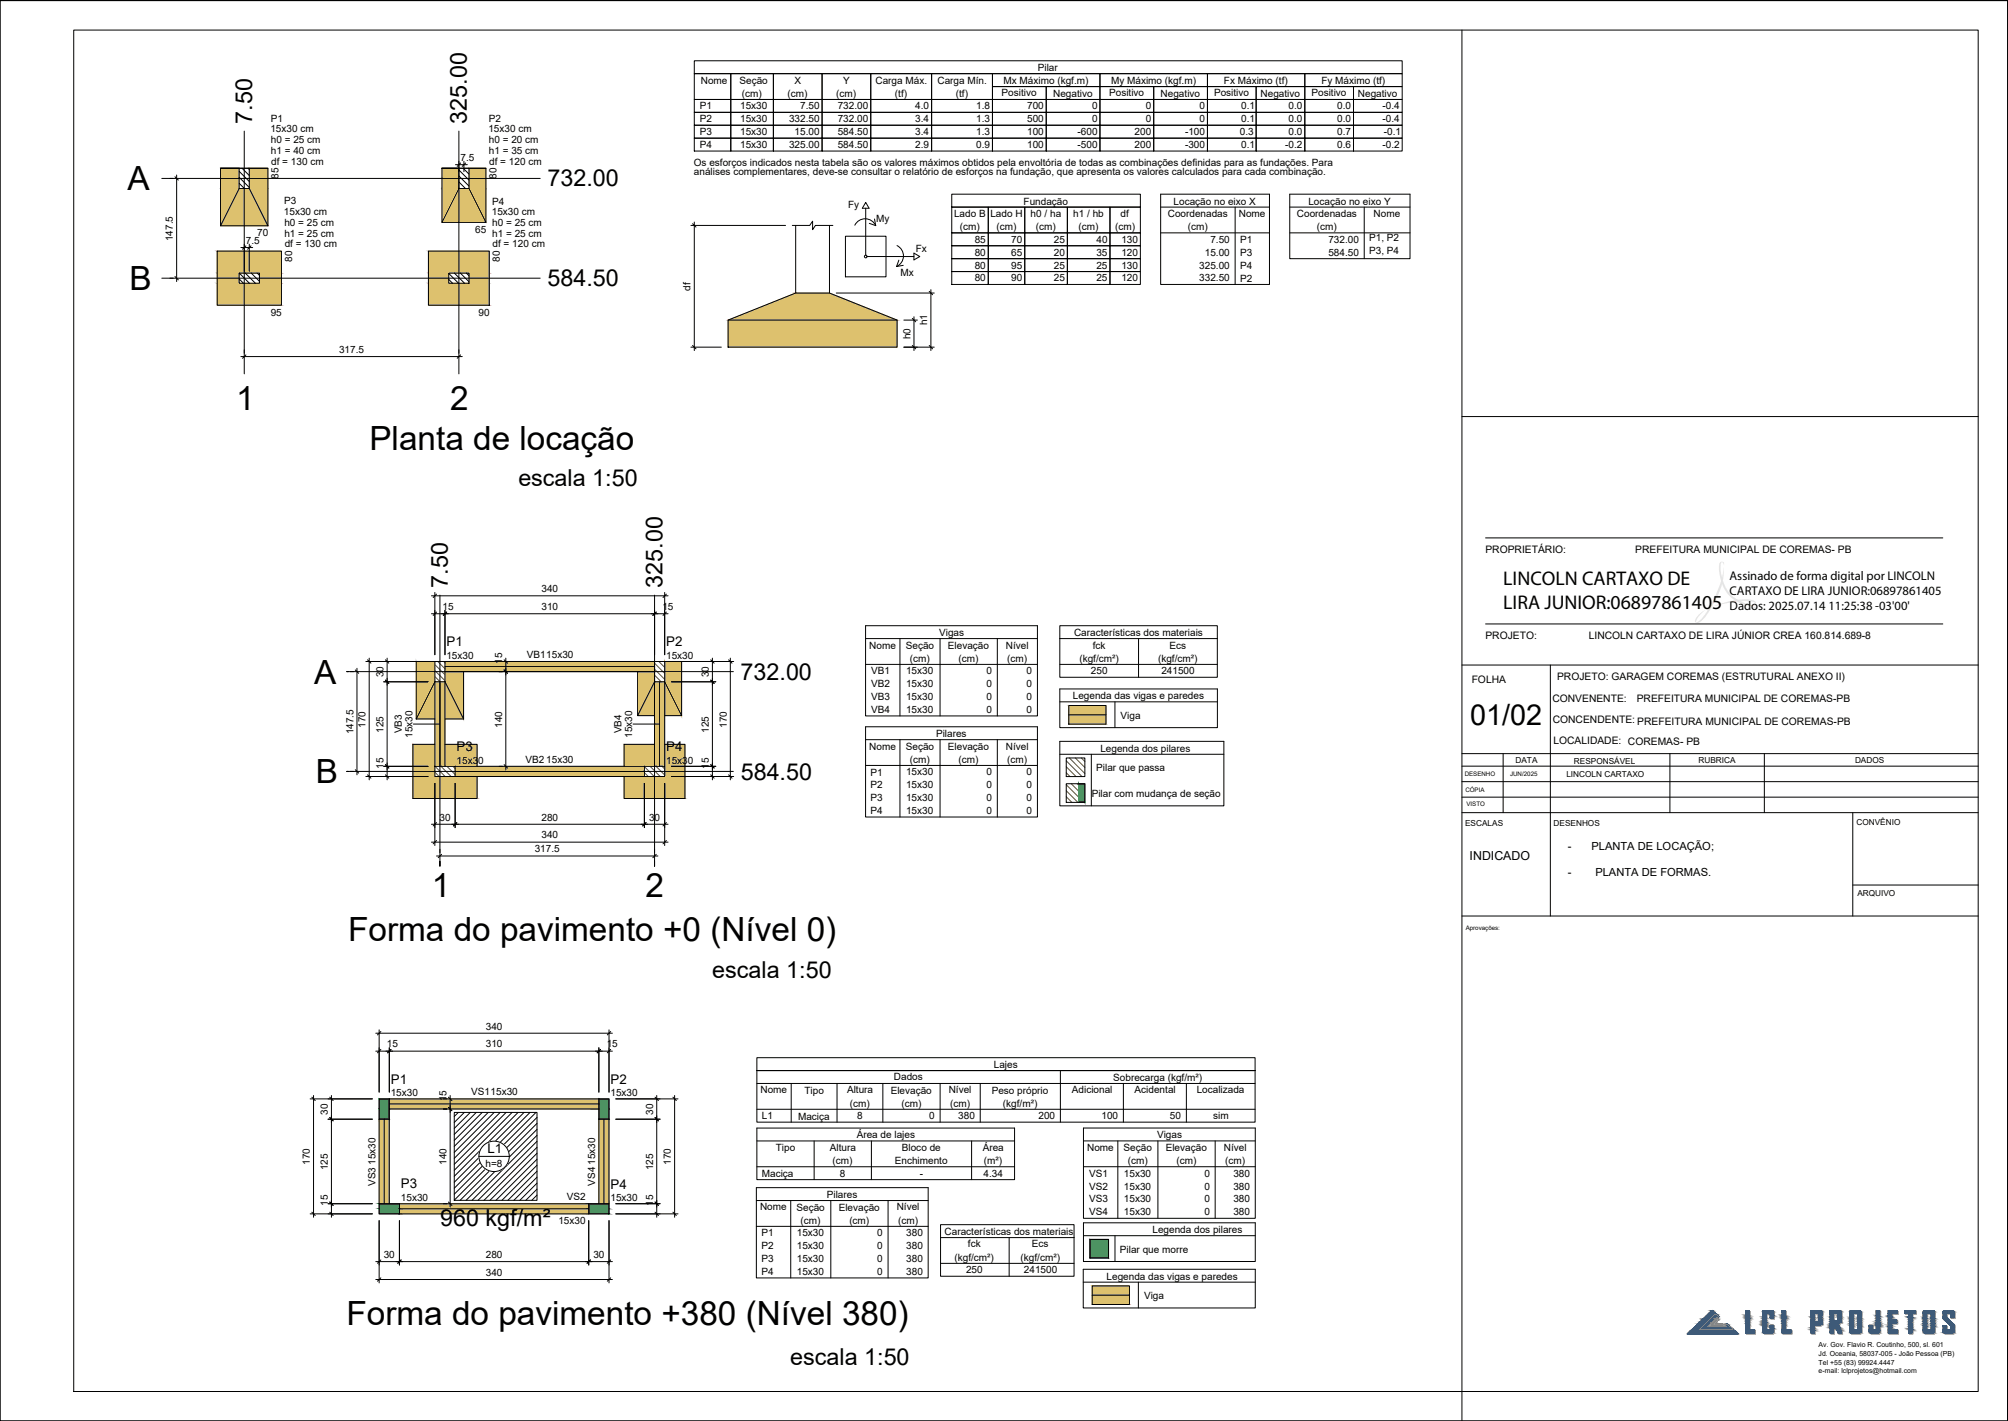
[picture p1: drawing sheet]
<svg xmlns="http://www.w3.org/2000/svg" width="594mm" height="420mm" viewBox="0 0 594 420" stroke-linecap="round" stroke-linejoin="round" font-family="sans-serif">
<defs><g id="words">
<g font-size="9.9">
<text x="37.7" y="56.3">A</text>
<text x="38.3" y="85.8">B</text>
<text x="69.9" y="121.1">1</text>
<text x="133.1" y="121.1">2</text>
<text x="109.3" y="133.1">Planta de locação</text>
<text x="92.9" y="202.1">A</text>
<text x="93.4" y="231.6">B</text>
<text x="127.8" y="265.3">1</text>
<text x="191" y="265.3">2</text>
<text x="103" y="278.3">Forma do pavimento +0 (Nível 0)</text>
<text x="102.5" y="391.9">Forma do pavimento +380 (Nível 380)</text>
</g>
<text font-size="8.5" x="434.9" y="214.3">01/02</text>
<g font-size="6.9">
<text x="74.6" y="36.6" transform="rotate(-90 74.6 36.6)">7.50</text>
<text x="138.1" y="36.6" transform="rotate(-90 138.1 36.6)">325.00</text>
<text x="162" y="55.1">732.00</text>
<text x="162" y="84.6">584.50</text>
<text x="153.4" y="143.8">escala 1:50</text>
<text x="132.5" y="173.8" transform="rotate(-90 132.5 173.8)">7.50</text>
<text x="196" y="173.8" transform="rotate(-90 196 173.8)">325.00</text>
<text x="219.1" y="201">732.00</text>
<text x="219.1" y="230.5">584.50</text>
<text x="210.7" y="289">escala 1:50</text>
<text x="130.2" y="362.5">960 kgf/m²</text>
<text x="233.8" y="403.5">escala 1:50</text>
</g>
<g font-size="5.9">
<text x="444.8" y="173.1">LINCOLN CARTAXO DE</text>
<text x="444.8" y="180.1">LIRA JUNIOR:06897861405</text>
</g>
<g font-size="3.9">
<text x="132.1" y="191.1">P1</text>
<text x="197.1" y="191.1">P2</text>
<text x="135.1" y="222.1">P3</text>
<text x="197.1" y="222.1">P4</text>
<text x="115.6" y="320.5">P1</text>
<text x="180.6" y="320.5">P2</text>
<text x="144.2" y="340.9">L1</text>
<text x="118.6" y="351.4">P3</text>
<text x="180.6" y="351.5">P4</text>
</g>
<g font-size="3.7">
<text x="511.7" y="171.5">Assinado de forma digital por LINCOLN</text>
<text x="511.7" y="176">CARTAXO DE LIRA JUNIOR:06897861405</text>
<text x="511.7" y="180.5">Dados: 2025.07.14 11:25:38 -03'00'</text>
<text x="434.8" y="254.4">INDICADO</text>
</g>
<g font-size="3.3">
<text x="463.9" y="251.2">-</text>
<text x="470.8" y="251.2">PLANTA DE LOCAÇÃO;</text>
<text x="463.9" y="259.1">-</text>
<text x="472" y="259.1">PLANTA DE FORMAS.</text>
</g>
<g font-size="3">
<text x="307" y="20.9">Pilar</text>
<text x="207.3" y="24.7">Nome</text>
<text x="218.8" y="24.9">Seção</text>
<text x="219.5" y="28.6">(cm)</text>
<text x="233" y="28.6">(cm)</text>
<text x="235" y="24.8">X</text>
<text x="247.4" y="28.6">(cm)</text>
<text x="249.4" y="24.8">Y</text>
<text x="259" y="24.8">Carga Máx.</text>
<text x="264.8" y="28.6">(tf)</text>
<text x="277.4" y="24.8">Carga Mín.</text>
<text x="282.8" y="28.6">(tf)</text>
<text x="296.3" y="28.5">Positivo</text>
<text x="296.9" y="24.8">Mx Máximo (kgf.m)</text>
<text x="311.6" y="28.6">Negativo</text>
<text x="328.1" y="28.5">Positivo</text>
<text x="328.7" y="24.8">My Máximo (kgf.m)</text>
<text x="343.4" y="28.6">Negativo</text>
<text x="359.2" y="28.5">Positivo</text>
<text x="362.1" y="24.8">Fx Máximo (tf)</text>
<text x="372.9" y="28.6">Negativo</text>
<text x="388" y="28.5">Positivo</text>
<text x="390.9" y="24.8">Fy Máximo (tf)</text>
<text x="401.7" y="28.6">Negativo</text>
<text x="80.1" y="36">P1</text>
<text x="144.6" y="36">P2</text>
<text x="207.1" y="32.4">P1</text>
<text x="219" y="32.3">15x30</text>
<text x="236.7" y="32.3">7.50</text>
<text x="247.9" y="32.3">732.00</text>
<text x="270.8" y="32.3">4.0</text>
<text x="288.8" y="32.3">1.8</text>
<text x="303.9" y="32.3">700</text>
<text x="323.1" y="32.3">0</text>
<text x="339" y="32.3">0</text>
<text x="354.9" y="32.3">0</text>
<text x="367.2" y="32.3">0.1</text>
<text x="381.2" y="32.3">0.0</text>
<text x="395.6" y="32.3">0.0</text>
<text x="409" y="32.3">-0.4</text>
<text x="80" y="39.1">15x30 cm</text>
<text x="144.5" y="39.1">15x30 cm</text>
<text x="207.1" y="36.2">P2</text>
<text x="207.1" y="40">P3</text>
<text x="219" y="36.2">15x30</text>
<text x="219" y="40">15x30</text>
<text x="233.5" y="36.2">332.50</text>
<text x="235.1" y="40">15.00</text>
<text x="247.9" y="36.2">732.00</text>
<text x="247.9" y="40">584.50</text>
<text x="270.8" y="36.2">3.4</text>
<text x="270.8" y="40">3.4</text>
<text x="288.8" y="36.2">1.3</text>
<text x="288.8" y="40">1.3</text>
<text x="303.9" y="36.2">500</text>
<text x="303.9" y="40">100</text>
<text x="318.8" y="40">-600</text>
<text x="323.1" y="36.2">0</text>
<text x="335.7" y="40">200</text>
<text x="339" y="36.2">0</text>
<text x="350.6" y="40">-100</text>
<text x="354.9" y="36.2">0</text>
<text x="366.8" y="40">0.3</text>
<text x="367.2" y="36.2">0.1</text>
<text x="381.2" y="36.2">0.0</text>
<text x="381.2" y="40">0.0</text>
<text x="395.6" y="40">0.7</text>
<text x="395.6" y="36.2">0.0</text>
<text x="409" y="36.2">-0.4</text>
<text x="409.4" y="40">-0.1</text>
<text x="80.1" y="45.5">h1 = 40 cm</text>
<text x="80.1" y="42.3">h0 = 25 cm</text>
<text x="136.2" y="47.6">7.5</text>
<text x="144.6" y="45.5">h1 = 35 cm</text>
<text x="144.6" y="42.3">h0 = 20 cm</text>
<text x="207.1" y="43.8">P4</text>
<text x="219" y="43.8">15x30</text>
<text x="233.5" y="43.8">325.00</text>
<text x="247.9" y="43.8">584.50</text>
<text x="270.8" y="43.8">2.9</text>
<text x="288.8" y="43.8">0.9</text>
<text x="303.9" y="43.8">100</text>
<text x="318.8" y="43.8">-500</text>
<text x="335.7" y="43.8">200</text>
<text x="350.6" y="43.8">-300</text>
<text x="367.2" y="43.8">0.1</text>
<text x="380.2" y="43.8">-0.2</text>
<text x="395.6" y="43.8">0.6</text>
<text x="409.1" y="43.8">-0.2</text>
<text x="80.2" y="48.7">df = 130 cm</text>
<text x="82.4" y="52.9" transform="rotate(-90 82.4 52.9)">85</text>
<text x="144.7" y="48.7">df = 120 cm</text>
<text x="146.9" y="52.9" transform="rotate(-90 146.9 52.9)">80</text>
<text x="205.3" y="49">Os esforços indicados nesta tabela são os valores máximos obtidos pela envoltória de todas as combinações definidas para as fundações. Para</text>
<text x="205.3" y="51.8">análises complementares, deve-se consultar o relatório de esforços na fundação, que apresenta os valores calculados para cada combinação.</text>
<text x="84" y="63.6">15x30 cm</text>
<text x="84.1" y="60.5">P3</text>
<text x="145.5" y="63.6">15x30 cm</text>
<text x="145.6" y="60.5">P4</text>
<text x="250.9" y="61.6">Fy</text>
<text x="259.3" y="65.7">My</text>
<text x="282.3" y="64.2">Lado B</text>
<text x="293" y="64.2">Lado H</text>
<text x="302.8" y="60.5">Fundação</text>
<text x="304.9" y="64.2">h0 / ha</text>
<text x="317.5" y="64.2">h1 / hb</text>
<text x="331.6" y="64.2">df</text>
<text x="345.5" y="64.2">Coordenadas</text>
<text x="347.2" y="60.5">Locação no eixo X</text>
<text x="366.5" y="64.2">Nome</text>
<text x="383.7" y="64.2">Coordenadas</text>
<text x="387.1" y="60.5">Locação no eixo Y</text>
<text x="406.4" y="64.2">Nome</text>
<text x="51.2" y="71.3" transform="rotate(-90 51.2 71.3)">147.5</text>
<text x="76.1" y="69.9">70</text>
<text x="84.1" y="70">h1 = 25 cm</text>
<text x="84.1" y="66.8">h0 = 25 cm</text>
<text x="140.6" y="68.9">65</text>
<text x="145.6" y="70">h1 = 25 cm</text>
<text x="145.6" y="66.8">h0 = 25 cm</text>
<text x="284" y="68.1">(cm)</text>
<text x="288.4" y="71.8">85</text>
<text x="294.8" y="68.1">(cm)</text>
<text x="299.2" y="71.8">70</text>
<text x="306.5" y="68.1">(cm)</text>
<text x="311.8" y="71.8">25</text>
<text x="319.1" y="68.1">(cm)</text>
<text x="324.4" y="71.8">40</text>
<text x="329.9" y="68.1">(cm)</text>
<text x="331.8" y="71.8">130</text>
<text x="351.4" y="68.1">(cm)</text>
<text x="358.1" y="71.8">7.50</text>
<text x="366.9" y="71.8">P1</text>
<text x="389.6" y="68.1">(cm)</text>
<text x="393" y="71.8">732.00</text>
<text x="405.1" y="71.4">P1, P2</text>
<text x="72.7" y="72.1">7.5</text>
<text x="84.2" y="73.2">df = 130 cm</text>
<text x="86.4" y="77.4" transform="rotate(-90 86.4 77.4)">80</text>
<text x="145.7" y="73.2">df = 120 cm</text>
<text x="147.9" y="77.4" transform="rotate(-90 147.9 77.4)">80</text>
<text x="270.9" y="74.5">Fx</text>
<text x="288.4" y="75.6">80</text>
<text x="299.2" y="75.6">65</text>
<text x="311.8" y="75.6">20</text>
<text x="324.4" y="75.6">35</text>
<text x="331.8" y="75.6">120</text>
<text x="356.5" y="75.6">15.00</text>
<text x="366.9" y="75.6">P3</text>
<text x="393" y="75.6">584.50</text>
<text x="405.1" y="75.2">P3, P4</text>
<text x="266.4" y="81.6">Mx</text>
<text x="288.4" y="79.4">80</text>
<text x="288.4" y="83.2">80</text>
<text x="299.2" y="79.4">95</text>
<text x="299.2" y="83.2">90</text>
<text x="311.8" y="79.4">25</text>
<text x="311.8" y="83.2">25</text>
<text x="324.4" y="79.4">25</text>
<text x="324.4" y="83.2">25</text>
<text x="331.8" y="79.4">130</text>
<text x="331.8" y="83.2">120</text>
<text x="354.8" y="79.4">325.00</text>
<text x="354.8" y="83.2">332.50</text>
<text x="366.9" y="79.4">P4</text>
<text x="366.9" y="83.3">P2</text>
<text x="204.3" y="86" transform="rotate(-90 204.3 86)">df</text>
<text x="80.1" y="93.4">95</text>
<text x="141.6" y="93.4">90</text>
<text x="269.3" y="100.3" transform="rotate(-90 269.3 100.3)">h0</text>
<text x="274.4" y="96.1" transform="rotate(-90 274.4 96.1)">h1</text>
<text x="100.3" y="104.4">317.5</text>
<text x="439.5" y="163.5">PROPRIETÁRIO:</text>
<text x="483.8" y="163.4">PREFEITURA MUNICIPAL DE COREMAS- PB</text>
<text x="160.2" y="175.1">340</text>
<text x="131" y="180.4">15</text>
<text x="160.2" y="180.4">310</text>
<text x="196" y="180.4">15</text>
<text x="257.2" y="191.7">Nome</text>
<text x="268" y="191.9">Seção</text>
<text x="277.9" y="188">Vigas</text>
<text x="280.4" y="191.9">Elevação</text>
<text x="297.6" y="191.7">Nível</text>
<text x="317.8" y="187.9">Características dos materiais</text>
<text x="323.3" y="191.7">fck</text>
<text x="346" y="191.7">Ecs</text>
<text x="439.5" y="188.9">PROJETO:</text>
<text x="470" y="189.1">LINCOLN CARTAXO DE LIRA JÚNIOR CREA 160.814.689-8</text>
<text x="132.1" y="194.8">15x30</text>
<text x="148.6" y="196.3" transform="rotate(-90 148.6 196.3)">15</text>
<text x="155.8" y="194.5">VB115x30</text>
<text x="197.1" y="194.8">15x30</text>
<text x="269.2" y="195.7">(cm)</text>
<text x="283.6" y="195.7">(cm)</text>
<text x="298" y="195.7">(cm)</text>
<text x="319.3" y="195.7">(kgf/cm²)</text>
<text x="342.6" y="195.7">(kgf/cm²)</text>
<text x="113.5" y="200.2" transform="rotate(-90 113.5 200.2)">30</text>
<text x="209.7" y="200.2" transform="rotate(-90 209.7 200.2)">30</text>
<text x="257.8" y="199.4">VB1</text>
<text x="257.8" y="203.2">VB2</text>
<text x="268.1" y="199.4">15x30</text>
<text x="268.1" y="203.2">15x30</text>
<text x="291.9" y="199.4">0</text>
<text x="291.9" y="203.2">0</text>
<text x="303.7" y="199.4">0</text>
<text x="303.7" y="203.2">0</text>
<text x="322.8" y="199.4">250</text>
<text x="343.6" y="199.4">241500</text>
<text x="435.4" y="201.9">FOLHA</text>
<text x="460.7" y="201">PROJETO: GARAGEM COREMAS (ESTRUTURAL ANEXO II)</text>
<text x="257.8" y="207">VB3</text>
<text x="268.1" y="207">15x30</text>
<text x="291.9" y="207">0</text>
<text x="303.7" y="207">0</text>
<text x="317.4" y="206.7">Legenda das vigas e paredes</text>
<text x="459.3" y="207.6">CONVENENTE:</text>
<text x="484.2" y="207.7">PREFEITURA MUNICIPAL DE COREMAS-PB</text>
<text x="108.2" y="215.1" transform="rotate(-90 108.2 215.1)">170</text>
<text x="148.6" y="215.1" transform="rotate(-90 148.6 215.1)">140</text>
<text x="215" y="215.1" transform="rotate(-90 215 215.1)">170</text>
<text x="257.8" y="210.8">VB4</text>
<text x="268.1" y="210.8">15x30</text>
<text x="291.9" y="210.8">0</text>
<text x="303.7" y="210.8">0</text>
<text x="331.5" y="212.5">Viga</text>
<text x="459.4" y="213.8">CONCENDENTE: PREFEITURA MUNICIPAL DE COREMAS-PB</text>
<text x="104.5" y="217.1" transform="rotate(-90 104.5 217.1)">147.5</text>
<text x="113.5" y="216.7" transform="rotate(-90 113.5 216.7)">125</text>
<text x="118.9" y="216.8" transform="rotate(-90 118.9 216.8)">VB3</text>
<text x="122" y="218.2" transform="rotate(-90 122 218.2)">15x30</text>
<text x="183.9" y="216.8" transform="rotate(-90 183.9 216.8)">VB4</text>
<text x="187" y="218.2" transform="rotate(-90 187 218.2)">15x30</text>
<text x="209.7" y="216.7" transform="rotate(-90 209.7 216.7)">125</text>
<text x="257.2" y="221.6">Nome</text>
<text x="268" y="221.8">Seção</text>
<text x="276.9" y="217.8">Pilares</text>
<text x="280.4" y="221.8">Elevação</text>
<text x="297.6" y="221.6">Nível</text>
<text x="459.6" y="220">LOCALIDADE: COREMAS- PB</text>
<text x="113.5" y="227.3" transform="rotate(-90 113.5 227.3)">15</text>
<text x="135.1" y="225.8">15x30</text>
<text x="155.4" y="225.5">VB2</text>
<text x="161.6" y="225.5">15x30</text>
<text x="197.1" y="225.8">15x30</text>
<text x="209.7" y="227.3" transform="rotate(-90 209.7 227.3)">15</text>
<text x="269.2" y="225.6">(cm)</text>
<text x="283.6" y="225.6">(cm)</text>
<text x="298" y="225.6">(cm)</text>
<text x="324.3" y="228">Pilar que passa</text>
<text x="325.5" y="222.2">Legenda dos pilares</text>
<text x="257.6" y="229.3">P1</text>
<text x="257.6" y="233.1">P2</text>
<text x="268.1" y="229.3">15x30</text>
<text x="268.1" y="233.1">15x30</text>
<text x="291.9" y="229.3">0</text>
<text x="291.9" y="233.1">0</text>
<text x="303.7" y="229.3">0</text>
<text x="303.7" y="233.1">0</text>
<text x="257.6" y="236.9">P3</text>
<text x="268.1" y="236.9">15x30</text>
<text x="291.9" y="236.9">0</text>
<text x="303.7" y="236.9">0</text>
<text x="323" y="235.6">Pilar com mudança de seção</text>
<text x="130" y="242.6">30</text>
<text x="160.2" y="242.6">280</text>
<text x="192" y="242.6">30</text>
<text x="257.6" y="240.7">P4</text>
<text x="268.1" y="240.7">15x30</text>
<text x="291.9" y="240.7">0</text>
<text x="303.7" y="240.7">0</text>
<text x="160.2" y="247.9">340</text>
<text x="158.2" y="252">317.5</text>
<text x="143.7" y="304.4">340</text>
<text x="114.5" y="309.7">15</text>
<text x="143.7" y="309.7">310</text>
<text x="179.5" y="309.7">15</text>
<text x="294" y="315.8">Lajes</text>
<text x="139.4" y="323.8">VS115x30</text>
<text x="225" y="323.3">Nome</text>
<text x="238" y="323.4">Tipo</text>
<text x="250.6" y="323.3">Altura</text>
<text x="263.5" y="323.4">Elevação</text>
<text x="264.5" y="319.5">Dados</text>
<text x="280.7" y="323.3">Nível</text>
<text x="293.4" y="323.4">Peso próprio</text>
<text x="317.1" y="323.3">Adicional</text>
<text x="329.4" y="319.6">Sobrecarga (kgf/m²)</text>
<text x="335.7" y="323.3">Acidental</text>
<text x="354" y="323.3">Localizada</text>
<text x="97" y="329.6" transform="rotate(-90 97 329.6)">30</text>
<text x="115.6" y="324.1">15x30</text>
<text x="132.1" y="325.6" transform="rotate(-90 132.1 325.6)">15</text>
<text x="180.6" y="324.1">15x30</text>
<text x="193.2" y="329.6" transform="rotate(-90 193.2 329.6)">30</text>
<text x="251.4" y="327.2">(cm)</text>
<text x="266.7" y="327.2">(cm)</text>
<text x="281.1" y="327.2">(cm)</text>
<text x="296.7" y="327.2">(kgf/m²)</text>
<text x="225.4" y="331">L1</text>
<text x="236.1" y="331.1">Maciça</text>
<text x="253.6" y="330.9">8</text>
<text x="274.9" y="330.9">0</text>
<text x="283.5" y="330.9">380</text>
<text x="307.2" y="330.9">200</text>
<text x="325.9" y="330.9">100</text>
<text x="346.1" y="330.9">50</text>
<text x="358.9" y="330.9">sim</text>
<text x="229.5" y="340.4">Tipo</text>
<text x="245.5" y="340.3">Altura</text>
<text x="253.5" y="336.6">Área de lajes</text>
<text x="266.8" y="340.3">Bloco de</text>
<text x="290.7" y="340.3">Área</text>
<text x="321.6" y="340.3">Nome</text>
<text x="332.4" y="340.4">Seção</text>
<text x="342.3" y="336.6">Vigas</text>
<text x="344.9" y="340.4">Elevação</text>
<text x="362.1" y="340.3">Nível</text>
<text x="91.7" y="344.5" transform="rotate(-90 91.7 344.5)">170</text>
<text x="97" y="346" transform="rotate(-90 97 346)">125</text>
<text x="111.1" y="344.4" transform="rotate(-90 111.1 344.4)">15x30</text>
<text x="132.1" y="344.5" transform="rotate(-90 132.1 344.5)">140</text>
<text x="143.6" y="345.1">h=8</text>
<text x="176.1" y="344.4" transform="rotate(-90 176.1 344.4)">15x30</text>
<text x="193.2" y="346" transform="rotate(-90 193.2 346)">125</text>
<text x="198.5" y="344.5" transform="rotate(-90 198.5 344.5)">170</text>
<text x="246.3" y="344.2">(cm)</text>
<text x="248.5" y="347.9">8</text>
<text x="264.8" y="344.1">Enchimento</text>
<text x="272.1" y="347.9">-</text>
<text x="291" y="347.9">4.34</text>
<text x="291.1" y="344.2">(m²)</text>
<text x="322.2" y="347.9">VS1</text>
<text x="332.5" y="347.9">15x30</text>
<text x="333.7" y="344.2">(cm)</text>
<text x="348.1" y="344.2">(cm)</text>
<text x="356.3" y="347.9">0</text>
<text x="362.5" y="344.2">(cm)</text>
<text x="364.9" y="347.9">380</text>
<text x="111.1" y="350.6" transform="rotate(-90 111.1 350.6)">VS3</text>
<text x="176.1" y="350.6" transform="rotate(-90 176.1 350.6)">VS4</text>
<text x="225.4" y="348.1">Maciça</text>
<text x="322.2" y="351.7">VS2</text>
<text x="332.5" y="351.7">15x30</text>
<text x="356.3" y="351.7">0</text>
<text x="364.9" y="351.7">380</text>
<text x="97" y="356.6" transform="rotate(-90 97 356.6)">15</text>
<text x="118.6" y="355.1">15x30</text>
<text x="167.7" y="354.8">VS2</text>
<text x="180.6" y="355.1">15x30</text>
<text x="193.2" y="356.6" transform="rotate(-90 193.2 356.6)">15</text>
<text x="224.9" y="357.9">Nome</text>
<text x="235.7" y="358.1">Seção</text>
<text x="244.6" y="354.1">Pilares</text>
<text x="248.1" y="358.1">Elevação</text>
<text x="265.3" y="357.9">Nível</text>
<text x="322.2" y="355.5">VS3</text>
<text x="322.2" y="359.3">VS4</text>
<text x="332.5" y="355.5">15x30</text>
<text x="332.5" y="359.3">15x30</text>
<text x="356.3" y="355.5">0</text>
<text x="356.3" y="359.3">0</text>
<text x="364.9" y="355.5">380</text>
<text x="364.9" y="359.3">380</text>
<text x="165.2" y="362.1">15x30</text>
<text x="225.2" y="365.6">P1</text>
<text x="235.8" y="365.5">15x30</text>
<text x="236.9" y="361.8">(cm)</text>
<text x="251.3" y="361.8">(cm)</text>
<text x="259.5" y="365.5">0</text>
<text x="265.7" y="361.8">(cm)</text>
<text x="268.1" y="365.5">380</text>
<text x="279.5" y="365">Características dos materiais</text>
<text x="341" y="364.6">Legenda dos pilares</text>
<text x="113.5" y="372">30</text>
<text x="143.7" y="372">280</text>
<text x="175.5" y="372">30</text>
<text x="225.2" y="369.4">P2</text>
<text x="235.8" y="369.3">15x30</text>
<text x="259.5" y="369.3">0</text>
<text x="268.1" y="369.3">380</text>
<text x="286.4" y="368.9">fck</text>
<text x="305.3" y="368.9">Ecs</text>
<text x="331.3" y="370.4">Pilar que morre</text>
<text x="143.7" y="377.3">340</text>
<text x="225.2" y="373.2">P3</text>
<text x="225.2" y="377">P4</text>
<text x="235.8" y="373.2">15x30</text>
<text x="235.8" y="377">15x30</text>
<text x="259.5" y="373.2">0</text>
<text x="259.5" y="377">0</text>
<text x="268.1" y="373.2">380</text>
<text x="268.1" y="377">380</text>
<text x="282.4" y="372.8">(kgf/cm²)</text>
<text x="285.8" y="376.5">250</text>
<text x="302" y="372.8">(kgf/cm²)</text>
<text x="302.9" y="376.5">241500</text>
<text x="327.4" y="378.3">Legenda das vigas e paredes</text>
<text x="338.5" y="384.1">Viga</text>
</g>
<g font-size="2.4">
<text x="448.4" y="225.6">DATA</text>
<text x="465.7" y="226">RESPONSÁVEL</text>
<text x="502.5" y="225.6">RUBRICA</text>
<text x="548.8" y="225.6">DADOS</text>
<text x="463.4" y="229.9">LINCOLN CARTAXO</text>
<text x="433.5" y="244.2">ESCALAS</text>
<text x="459.6" y="244.2">DESENHOS</text>
<text x="549.3" y="243.9">CONVÊNIO</text>
<text x="549.5" y="264.9">ARQUIVO</text>
</g>
<g font-size="2">
<text x="538.1" y="398.3">Av. Gov. Flavio R. Coutinho, 500, sl. 601</text>
<text x="538.1" y="400.9">Jd. Oceania, 58037-005 - João Pessoa (PB)</text>
<text x="538.1" y="403.5">Tel +55 (83) 99924.4447</text>
<text x="538.1" y="406">e-mail: lclprojetos@hotmail.com</text>
</g>
<g font-size="1.8">
<text x="433.3" y="229.4">DESENHO</text>
<text x="446.8" y="229.4">JUN/2025</text>
<text x="433.5" y="234.3">CÓPIA</text>
<text x="433.8" y="238.4">VISTO</text>
<text x="433.6" y="274.9">Aprovações:</text>
</g>
</g></defs>
<!-- layer: LC-Hachuras das sapatas -->
<g fill="#ddc16e" stroke="#ddc16e" stroke-width=".3">
<path d="M73.8 49.8l5.5 6v-6zM73.8 49.8l5.5 6h-5.5z"/>
<path d="M65.3 49.8l5.5 6v-6zM65.3 49.8l5.5 6h-5.5z"/>
<path d="M65.3 55.8l14 11v-11zM65.3 55.8l14 11h-14z"/>
<path d="M138.8 49.8l5 6v-6zM138.8 49.8l5 6h-5z"/>
<path d="M130.8 49.8l5 6v-6zM130.8 49.8l5 6h-5z"/>
<path d="M130.8 55.8l13 10v-10zM130.8 55.8l13 10h-13z"/>
<path d="M64.3 74.3l19 6.5v-6.5zM64.3 74.3l19 6.5h-19z"/>
<path d="M76.8 80.8l6.5 3v-3zM76.8 80.8l6.5 3h-6.5z"/>
<path d="M64.3 80.8l6.5 3v-3zM64.3 80.8l6.5 3h-6.5z"/>
<path d="M64.3 83.8l19 6.5v-6.5zM64.3 83.8l19 6.5h-19z"/>
<path d="M126.8 74.3l18 6.5v-6.5zM126.8 74.3l18 6.5h-18z"/>
<path d="M138.8 80.8l6 3v-3zM138.8 80.8l6 3h-6z"/>
<path d="M126.8 80.8l6 3v-3zM126.8 80.8l6 3h-6z"/>
<path d="M126.8 83.8l18 6.5v-6.5zM126.8 83.8l18 6.5h-18z"/>
<path d="M235.4 86.6l30 8-20-8zM215.4 94.6l20-8 30 8z"/>
<path d="M215.4 94.6l50 8v-8zM215.4 94.6l50 8h-50z"/>
</g>
<g fill="none" stroke="#000" stroke-width=".3">
<path d="M65.3 49.8h14v17h-14v-17h5.5zM70.8 55.8l-5.5 11M73.8 55.8l5.5 11M73.8 49.8h5.5M130.8 49.8h13v16h-13v-16h5zM135.8 55.8l-5 10M138.8 49.8h5M138.8 55.8l5 10M64.3 74.3h19v16h-19zM126.8 74.3h18v16h-18zM234.4 66.7h5.2l.8-1.3v2.5l.8-1.2h5.2M235.4 66.7v19.9"/>
<path d="M245.4 66.7v19.9M215.4 94.6l20-8h10l20 8v8h-50zM215.4 94.6h50"/>
</g>
<!-- layer: LC-Hachuras dos pilares -->
<g fill="none" stroke="#000" stroke-width=".3">
<path d="M70.8 54.2l1.5 1.6M70.8 52.4l3 3M70.8 50.7l3 3M71.6 49.8l2.2 2.1M73.4 49.8l.4 .3M135.8 55.6l.2 .2M135.8 53.8l1.9 2M135.8 52l3 3M135.8 50.3l3 3M137 49.8l1.8 1.7M70.8 82.5l1.2 1.3M70.8 80.8l3 3"/>
<path d="M72.6 80.8l3 3M74.3 80.8l2.5 2.4M76.1 80.8l.7 .6M132.8 82.6l1.1 1.2M132.8 80.8l2.9 3M134.4 80.8l3 3M136.2 80.8l2.6 2.5M138 80.8l.8 .7"/>
</g>
<path d="M70.8 49.8h3v6h-3zM135.8 49.8h3v6h-3zM250.1 69.9h12v12h-12zM70.8 80.8h6v3h-6zM132.8 80.8h6v3h-6z" fill="none" stroke="#000" stroke-width=".3"/>
<!-- layer: LC-Cotas -->
<g fill="none" stroke="#000" stroke-width=".3">
<path d="M50.3 52.8h1M52.3 51.8v31.5M134.8 48.7h3.5M135.8 47.7v3.1M137.3 47.7v3.1M256.1 59.8l1 1.8h-2zM71.3 73.2h3.5M72.3 72.2v8.1M73.8 72.2v8.1M204.4 66.7h28M205.4 65.6v38.1M252.9 66.6a3.4 3.4 0 0 1 3.1-1.9 3.4 3.4 0 0 1 3.1 2"/>
<path d="M256.1 61.6v13.8M256.5 75.9h13.9M258.7 64.7l.4 2-1.9-.7M265.4 72.6a3.4 3.4 0 0 1 1.9 3.1 3.4 3.4 0 0 1-2 3.1M265.9 76.9l-.6 1.9 1.9-.3M270.4 74.8l1.7 1.1-1.7 .9zM50.3 82.3h1M247.4 86.6h29M267.4 94.6h4M270.4 93.7v10M275.4 85.7v18M71.3 105.4h65.5"/>
<path d="M72.3 103.4v1M135.8 103.4v1M204.4 102.6h9M267.4 102.6h9M103.6 198.6h1M105.6 197.6v31.5M103.6 228.1h1M129.1 253.1h65.5M130.2 251.1v1M193.7 251.1v1"/>
<circle cx="256.1" cy="75.8" r=".4"/>
</g>
<!-- layer: 0 -->
<g fill="none" stroke="#000" stroke-width=".3">
<path d="M0 .2h594v420h-594zM21.8 8.9h563.5v402.5h-563.5zM432.5 8.9v411.3M51.8 52.3l1 1M136.3 48.2l-1 1M137.8 48.2l-1 1M72.8 72.7l-1 1M74.3 72.7l-1 1M204.9 66.1l1 1.1M51.8 81.8l1 1M269.9 94.1l1 1.1M274.9 86.1l1 1.1"/>
<path d="M72.8 104.9l-1 1M136.3 104.9l-1 1M204.9 102.2l1 1M269.9 102.2l1 1M274.9 102.2l1 1M432.5 123.2h152.8M594 123.2v297M129.1 175.7l-.9 1M197.1 175.7l-.9 1M105.1 198.1l1 1M108.7 195.1l1 1M114 195.1l1 1"/>
<path d="M129.1 181l-.9 1M132.2 181l-1.1 1M149.2 198.1l.9 1M149.2 195.1l.9 1M194.2 181l-1.1 1M197.1 181l-.9 1M210.3 195.1l1 1M215.6 195.1l1 1M114 201.1l1 1M210.3 201.1l1 1M105.1 227.6l1 1M108.7 229.1l1 1"/>
<path d="M114 229.1l1 1M114 226.1l1 1M149.2 226.1l.9 1M210.3 229.1l1 1M210.3 226.1l1 1M215.6 229.1l1 1M129.1 243.2l-.9 1M129.1 248.5l-.9 1M130.7 252.6l-1.1 1M135.1 243.2l-.9 1M191.1 243.2l-.9 1M194.2 252.6l-1.1 1"/>
<path d="M197.1 243.2l-.9 1M197.1 248.5l-.9 1M112.7 310.3l-1 1M112.7 305l-1 1M115.7 310.3l-1 1M177.7 310.3l-1 1M180.7 310.3l-1 1M180.7 305l-1 1M92.3 324.4l1 1M97.6 330.4l1 1M97.6 324.4l1 1M132.7 327.4l1 1"/>
<path d="M132.7 324.4l1 1M193.8 330.4l1 1M193.8 324.4l1 1M199.1 324.4l1 1M92.3 358.4l1 1M97.6 358.4l1 1M97.6 355.4l1 1M132.7 355.4l1 1M193.8 358.4l1 1M193.8 355.4l1 1M199.1 358.4l1 1M112.7 372.5l-1 1"/>
<path d="M112.7 377.8l-1 1M118.7 372.5l-1 1M174.7 372.5l-1 1M180.7 372.5l-1 1M180.7 377.8l-1 1"/>
</g>
<!-- layer: LC-Eixos -->
<path d="M72.3 38.8v71.7M135.8 38.8v71.7M47.9 52.8h111.9M47.9 82.3h111.9M130.2 176v80.1v-1.4M193.7 176v80.1v-1.4M103 198.6h-.4h114.4M103 228.1h-.4h114.4" fill="none" stroke="#000" stroke-width=".3"/>
<!-- layer: LC-Tabelas -->
<g fill="none" stroke="#000" stroke-width=".3">
<path d="M205.4 18h209.4v3.8h-209.4zM205.4 21.8h10.8v7.6h-10.8zM205.4 29.4h10.8v3.8h-10.8zM205.4 33.2h10.8v3.8h-10.8zM205.4 37h10.8v3.9h-10.8zM216.2 21.8h12.6v7.6h-12.6zM216.2 29.4h12.6v3.8h-12.6zM216.2 33.2h12.6v3.8h-12.6zM216.2 37h12.6v3.9h-12.6zM228.8 21.8h14.4v7.6h-14.4zM228.8 29.4h14.4v3.8h-14.4zM228.8 33.2h14.4v3.8h-14.4z"/>
<path d="M228.8 37h14.4v3.9h-14.4zM243.2 21.8h14.4v7.6h-14.4zM243.2 29.4h14.4v3.8h-14.4zM243.2 33.2h14.4v3.8h-14.4zM243.2 37h14.4v3.9h-14.4zM257.6 21.8h18v7.6h-18zM257.6 29.4h18v3.8h-18zM257.6 33.2h18v3.8h-18zM257.6 37h18v3.9h-18zM275.6 21.8h18v7.6h-18zM275.6 29.4h18v3.8h-18zM275.6 33.2h18v3.8h-18z"/>
<path d="M275.6 37h18v3.9h-18zM293.6 21.8h31.8v3.8h-31.8zM293.6 25.6h15.9v3.8h-15.9zM293.6 29.4h15.9v3.8h-15.9zM293.6 33.2h15.9v3.8h-15.9zM293.6 37h15.9v3.9h-15.9zM309.5 25.6h15.9v3.8h-15.9zM309.5 29.4h15.9v3.8h-15.9zM309.5 33.2h15.9v3.8h-15.9zM309.5 37h15.9v3.9h-15.9zM325.4 21.8h31.8v3.8h-31.8zM325.4 25.6h15.9v3.8h-15.9z"/>
<path d="M325.4 29.4h15.9v3.8h-15.9zM325.4 33.2h15.9v3.8h-15.9zM325.4 37h15.9v3.9h-15.9zM341.3 25.6h15.9v3.8h-15.9zM341.3 29.4h15.9v3.8h-15.9zM341.3 33.2h15.9v3.8h-15.9zM341.3 37h15.9v3.9h-15.9zM357.2 21.8h28.8v3.8h-28.8zM357.2 25.6h14.4v3.8h-14.4zM357.2 29.4h14.4v3.8h-14.4zM357.2 33.2h14.4v3.8h-14.4zM357.2 37h14.4v3.9h-14.4z"/>
<path d="M371.6 25.6h14.4v3.8h-14.4zM371.6 29.4h14.4v3.8h-14.4zM371.6 33.2h14.4v3.8h-14.4zM371.6 37h14.4v3.9h-14.4zM386 21.8h28.8v3.8h-28.8zM386 25.6h14.4v3.8h-14.4zM386 29.4h14.4v3.8h-14.4zM386 33.2h14.4v3.8h-14.4zM386 37h14.4v3.9h-14.4zM400.4 25.6h14.4v3.8h-14.4zM400.4 29.4h14.4v3.8h-14.4zM400.4 33.2h14.4v3.8h-14.4z"/>
<path d="M400.4 37h14.4v3.9h-14.4zM205.4 40.9h10.8v3.8h-10.8zM216.2 40.9h12.6v3.8h-12.6zM228.8 40.9h14.4v3.8h-14.4zM243.2 40.9h14.4v3.8h-14.4zM257.6 40.9h18v3.8h-18zM275.6 40.9h18v3.8h-18zM281.6 57.4h55.8v3.8h-55.8zM293.6 40.9h15.9v3.8h-15.9zM309.5 40.9h15.9v3.8h-15.9zM325.4 40.9h15.9v3.8h-15.9zM341.3 40.9h15.9v3.8h-15.9z"/>
<path d="M343.4 57.4h32.2v26.7h-32.2zM357.2 40.9h14.4v3.8h-14.4zM371.6 40.9h14.4v3.8h-14.4zM381.6 57.4h35.6v19.1h-35.6zM386 40.9h14.4v3.8h-14.4zM400.4 40.9h14.4v3.8h-14.4zM281.6 61.2h10.8v7.7h-10.8zM281.6 68.9h10.8v3.8h-10.8zM281.6 72.7h10.8v3.8h-10.8zM281.6 76.5h10.8v3.8h-10.8zM292.4 61.2h10.8v7.7h-10.8zM292.4 68.9h10.8v3.8h-10.8z"/>
<path d="M292.4 72.7h10.8v3.8h-10.8zM292.4 76.5h10.8v3.8h-10.8zM303.2 61.2h12.6v7.7h-12.6zM303.2 68.9h12.6v3.8h-12.6zM303.2 72.7h12.6v3.8h-12.6zM303.2 76.5h12.6v3.8h-12.6zM315.8 61.2h12.6v7.7h-12.6zM315.8 68.9h12.6v3.8h-12.6zM315.8 72.7h12.6v3.8h-12.6zM315.8 76.5h12.6v3.8h-12.6zM328.4 61.2h9v7.7h-9zM328.4 68.9h9v3.8h-9z"/>
<path d="M328.4 72.7h9v3.8h-9zM328.4 76.5h9v3.8h-9zM343.4 61.2h32.2M343.4 68.9h32.2M365.4 61.2v22.9M381.6 61.2h35.6M381.6 68.9h35.6M403.6 61.2v15.3M281.6 80.3h10.8v3.8h-10.8zM292.4 80.3h10.8v3.8h-10.8zM303.2 80.3h12.6v3.8h-12.6zM315.8 80.3h12.6v3.8h-12.6z"/>
<path d="M328.4 80.3h9v3.8h-9z"/>
</g>
<!-- layer: FO-Hachura viga -->
<g fill="#ddc16e" stroke="#ddc16e" stroke-width=".3">
<path d="M128.7 201.6l2.9 25v-25zM128.7 201.6l2.9 25h-2.9z"/>
<path d="M131.6 195.6l62.1 3v-3zM131.6 195.6l62.1 3h-62.1z"/>
<path d="M193.7 201.6l2.9 25v-25zM193.7 201.6l2.9 25h-2.9z"/>
<path d="M134.7 226.6l55.9 3v-3zM134.7 226.6l55.9 3h-55.9z"/>
<path d="M316.2 208.6l11 5.5v-5.5zM316.2 208.6l11 5.5h-11z"/>
<path d="M115.2 324.9l62 3v-3zM115.2 324.9l62 3h-62z"/>
<path d="M177.2 330.9l3 25v-25zM177.2 330.9l3 25h-3z"/>
<path d="M118.2 355.9l56 3v-3zM118.2 355.9l56 3h-56z"/>
<path d="M112.2 330.9l3 25v-25zM112.2 330.9l3 25h-3z"/>
<path d="M323.1 380.2l11 5.5v-5.5zM323.1 380.2l11 5.5h-11z"/>
</g>
<!-- layer: FO-Hachura pilar que passa -->
<g fill="none" stroke="#723939" stroke-width=".3">
<path d="M128.7 198.3l2.9 3M128.7 196.5l2.9 3M129.5 195.6l2.1 2.1M131.3 195.6l.3 .4M193.7 199.6l1.9 2M193.7 197.9l2.9 3M193.7 196.1l2.9 3M194.9 195.6l1.7 1.7M128.7 200l1.5 1.6M193.7 201.4l.1 .2M128.7 228.3l1.2 1.3M128.7 226.6l3 3"/>
<path d="M130.5 226.6l3 3M132.2 226.6l2.5 2.4M134 226.6l.7 .6M190.6 228.5l1.2 1.1M190.6 226.7l3 2.9M192.3 226.6l3 3M194.1 226.6l2.5 2.5M195.9 226.6l.7 .8M315.5 228.5l1.1 1.1M315.5 226.7l2.8 2.9M315.5 225l4.6 4.6M315.5 235.6l1.6 1.6"/>
<path d="M315.5 233.8l3.4 3.4M315.5 232l3.6 3.7M316.4 224.1l4.6 4.6M316.9 231.7l2.2 2.2M318.1 224.1l2.9 2.8M318.7 231.7l.4 .5M319.9 224.1l1.1 1.1"/>
</g>
<!-- layer: FO-Hachura das sapatas -->
<g fill="#ddc16e" stroke="#ddc16e" stroke-width=".3">
<path d="M188.6 195.6v3z"/>
<path d="M184.6 226.6v3z"/>
<path d="M137.1 195.6v3z"/>
<path d="M141.1 226.6v3z"/>
<path d="M196.6 195.6l5.1 16v-16zM196.6 195.6l5.1 16h-5.1z"/>
<path d="M188.6 198.6l5.1 13v-13zM188.6 198.6l5.1 13h-5.1z"/>
<path d="M184.6 220.1l9.1 6.5v-6.5zM184.6 220.1l9.1 6.5h-9.1z"/>
<path d="M196.6 220.1l6 9.5v-9.5zM196.6 220.1l6 9.5h-6z"/>
<path d="M184.6 229.6l18 6.5v-6.5zM184.6 229.6l18 6.5h-18z"/>
<path d="M131.6 198.6l5.5 14v-14zM131.6 198.6l5.5 14h-5.5z"/>
<path d="M123.1 195.6l5.6 17v-17zM123.1 195.6l5.6 17h-5.6z"/>
<path d="M131.6 220.1l9.5 6.5v-6.5zM131.6 220.1l9.5 6.5h-9.5z"/>
<path d="M122.2 220.1l6.5 9.5v-9.5zM122.2 220.1l6.5 9.5h-6.5z"/>
<path d="M122.2 229.6l18.9 6.5v-6.5zM122.2 229.6l18.9 6.5h-18.9z"/>
</g>
<!-- layer: FO-Eixos -->
<path d="M131.6 197.1h62.1M130.2 201.6v25M195.1 201.6v25M316.2 211.4h11M134.7 228.1h55.9M113.7 330.9v25M115.2 326.4h62M178.7 330.9v25M118.2 357.4h56M323.1 383h11" fill="none" stroke="#000" stroke-width=".3"/>
<!-- layer: FO-Vigas -->
<g fill="none" stroke="#000" stroke-width=".3">
<path d="M131.6 198.6h62.1M131.6 195.6h62.1M128.7 201.6v25M131.6 201.6v25M193.7 201.6v25M196.6 201.6v25M316.2 208.6h11v5.5h-11zM134.7 229.6h55.9M134.7 226.6h55.9M112.2 330.9v25M115.2 327.9h62M115.2 324.9h62"/>
<path d="M115.2 330.9v25M177.2 330.9v25M180.2 330.9v25M118.2 358.9h56M118.2 355.9h56M323.1 380.2h11v5.5h-11z"/>
</g>
<!-- layer: FO-Pilares -->
<path d="M128.7 195.6h2.9v6h-2.9zM193.7 195.6h2.9v6h-2.9zM128.7 226.6h6v3h-6zM190.6 226.6h6v3h-6zM315.5 224.1h5.5v5.5h-5.5zM315.5 231.7h5.5v5.5h-5.5zM112.2 324.9h3v6h-3zM177.2 324.9h3v6h-3zM112.2 355.9h6v3h-6zM174.2 355.9h6v3h-6zM322.5 366.5h5.5v5.5h-5.5z" fill="none" stroke="#000" stroke-width=".3"/>
<g fill="none" stroke="#000" stroke-width=".3">
<path d="M123.1 195.6h5.6M137.1 195.6h-14v17M137.1 198.6v14M188.6 198.6v13h5.1M193.7 195.6h-5.1h13.1v16M196.6 195.6h5.1M123.1 212.6h5.6M128.7 201.6l-5.6 11M131.6 201.6l5.5 11M131.6 212.6h5.5M193.7 201.6l-5.1 10M196.6 201.6l5.1 10"/>
<path d="M196.6 211.6h5.1M128.7 220.1h-6.5v16h18.9v-6.5M131.6 220.1h9.5v6.5M193.7 220.1h-9.1v6.5M196.6 220.1h6v16h-18v-6.5"/>
</g>
<!-- layer: FO-Cotas -->
<g fill="none" stroke="#000" stroke-width=".3">
<path d="M127.6 176.2h70.1M128.7 175.2v18.4M196.6 175.2v18.4M108.2 195.6h18.5M109.2 194.6v36M114.5 194.6v36M127.6 181.5h70.1M131.6 180.5v13.1M147.6 195.6h1.1M147.6 198.6h1.1M149.6 194.6v33M193.7 180.5v13.1"/>
<path d="M198.6 195.6h18.5M210.8 194.6v36M216.1 194.6v36M113.5 201.6h13.2M122.3 214.1h7.9M187.3 214.1h7.8M198.6 201.6h13.2M108.2 229.6h18.5M113.5 226.6h13.2M128.7 231.6v18.4M134.7 231.6v13.1M147.6 226.6h1.1"/>
<path d="M190.6 231.6v13.1M196.6 231.6v18.4M198.6 229.6h18.5M198.6 226.6h13.2M127.6 243.7h70.1M127.6 249h70.1M111.2 310.8h70M111.2 305.5h70M112.2 304.5v18.4M115.2 309.8v13.1M177.2 309.8v13.1M180.2 304.5v18.4"/>
<path d="M91.8 324.9h18.4M92.8 323.9v36M97.1 330.9h13.1M98.1 323.9v36M131.2 324.9h1M131.2 327.9h1M133.2 323.9v33M182.2 330.9h13.1M182.2 324.9h18.4M194.3 323.9v36M199.6 323.9v36M91.8 358.9h18.4"/>
<path d="M97.1 355.9h13.1M131.2 355.9h1M182.2 358.9h18.4M182.2 355.9h13.1M111.2 373h70M111.2 378.3h70M112.2 360.9v18.4M118.2 360.9v13.1M174.2 360.9v13.1M180.2 360.9v18.4"/>
</g>
<!-- layer: FO-Textos das vigas -->
<g fill="none" stroke="#000" stroke-width=".3">
<path d="M256.1 185h50.8v26.7h-50.8zM256.1 188.8h50.8M256.1 196.4h50.8M266.3 188.8v22.9M278.1 188.8v22.9M295.1 188.8v22.9M313.6 188.8v-3.8h46.6v3.8M313.6 188.8v11.5h46.6v-11.5M313.6 188.8h46.6M313.6 196.4h46.6M336.8 188.8v11.5M313.6 219.2h48.5v19.1h-48.5z"/>
<path d="M313.6 203.7h46.6v11.4h-46.6zM313.6 207.5h46.6M329.9 207.5v7.6M313.6 223h48.5M322.9 223v15.3M223.9 312.7h147.4v19.1h-147.4zM313.7 316.5v15.3M371.3 316.5h-147.4h147.4M223.9 333.5h76.3v15.3h-76.3zM223.9 320.4h147.4M223.9 328h147.4M223.9 337.4h76.3"/>
<path d="M234.1 320.4v11.4M240.9 337.4v11.4M247.6 320.4v11.4M257.8 337.4v11.4M261.2 320.4v11.4M278.1 320.4v11.4M287.5 337.4v11.4M290 320.4v11.4M320.5 333.5h50.9v26.7h-50.9zM320.5 337.3h50.9M330.7 337.3v22.9M332.4 320.4v11.4"/>
<path d="M342.6 337.3v22.9M351 320.4v11.4M359.5 337.3v22.9M223.9 345h76.3M320.5 345h50.9M278.3 365.9v-3.8h39.5v3.8M278.3 365.9v11.5h39.5v-11.5M278.3 365.9h39.5M278.3 373.5h39.5M298.6 365.9v11.5M320.5 375.3h50.9v11.4h-50.9zM320.5 379.1h50.9"/>
<path d="M320.5 361.6h50.9v11.4h-50.9zM320.5 365.4h50.9M329.9 365.4v7.6M336.8 379.1v7.6"/>
</g>
<!-- layer: FO-Textos dos pilares -->
<path d="M256.1 214.9h50.8v26.7h-50.8zM256.1 218.7h50.8M266.3 218.7v22.9M278.1 218.7v22.9M295.1 218.7v22.9M256.1 226.3h50.8M223.8 351.2h50.8v26.7h-50.8zM223.8 355h50.8M233.9 355v22.9M245.8 355v22.9M262.7 355v22.9M223.8 362.6h50.8" fill="none" stroke="#000" stroke-width=".3"/>
<!-- layer: FO-Hachura pilar que morre -->
<g fill="#009525" stroke="#009525" stroke-width=".3">
<path d="M319.1 231.7l1.9 5.5v-5.5zM319.1 231.7l1.9 5.5h-1.9z"/>
<path d="M174.2 355.9l6 1.5v-1.5zM174.2 355.9l6 1.5h-6z"/>
<path d="M174.2 357.4l6 1.5v-1.5zM174.2 357.4l6 1.5h-6z"/>
<path d="M177.2 324.9l3 3v-3zM177.2 324.9l3 3h-3z"/>
<path d="M177.2 327.9l3 3v-3zM177.2 327.9l3 3h-3z"/>
<path d="M112.2 355.9l6 1.5v-1.5zM112.2 355.9l6 1.5h-6z"/>
<path d="M112.2 357.4l6 1.5v-1.5zM112.2 357.4l6 1.5h-6z"/>
<path d="M112.2 324.9l3 3v-3zM112.2 324.9l3 3h-3z"/>
<path d="M112.2 327.9l3 3v-3zM112.2 327.9l3 3h-3z"/>
<path d="M322.5 366.5l5.5 5.5v-5.5zM322.5 366.5l5.5 5.5h-5.5z"/>
</g>
<!-- layer: CR-Paredes -->
<g fill="none" stroke="#000" stroke-width=".3">
<path d="M134.4 328.9h24.5v26h-24.5zM135.6 328.9l-1.2 1.2M137.4 328.9l-3 3M139.1 328.9l-4.7 4.8M140.9 328.9l-6.5 6.5M142.7 328.9l-8.3 8.3M144.4 328.9l-10 10.1M146.2 328.9l-11.8 11.8M148 328.9l-13.6 13.6M149.7 328.9l-15.3 15.4M151.5 328.9l-17.1 17.1M153.3 328.9l-18.9 18.9"/>
<path d="M155 328.9l-20.6 20.7M156.8 328.9l-22.4 22.4M158.6 328.9l-24.2 24.2M158.9 330.4l-24.5 24.5M158.9 332.2l-22.8 22.7M158.9 333.9l-21 21M158.9 335.7l-19.2 19.2M158.9 337.5l-17.5 17.4M158.9 339.2l-15.7 15.7M158.9 341l-13.9 13.9M158.9 342.8l-12.2 12.1M158.9 344.5l-10.4 10.4"/>
<path d="M158.9 346.3l-8.6 8.6M158.9 348.1l-6.9 6.8M158.9 349.8l-5.1 5.1M158.9 351.6l-3.3 3.3M158.9 353.4l-1.6 1.5"/>
</g>
<!-- layer: FO-Textos das lajes -->
<path d="M143 338.7a4.5 4.5 0 0 1 4.9-.9 4.5 4.5 0 0 1 2.8 4.1h-4.5h4.5a4.5 4.5 0 0 1-6.2 4.2 4.5 4.5 0 0 1-1.5-7.4zM146.2 341.9h4.5M150.5 340.8l-4.3 1.1" fill="none" stroke="#fff" stroke-width=".3"/>
<g fill="#fff" stroke="#fff" stroke-width=".3">
<path d="M146.2 341.9l4.3-1.1 .2 1.1z"/>
<path d="M141.7 341.9l.1 1.2 .5 1.1zM141.7 341.9l1.3 3.2-.7-.9zM141.8 340.8l-.1 1.1 1.3 3.2zM141.8 340.8l2.1 5-.9-.7zM142.3 339.7l-.5 1.1 2.1 5zM142.3 339.7l2.7 6.6-1.1-.5zM143 338.7l-.7 1 2.7 6.6zM143 338.7l3.2 7.7-1.2-.1zM143 338.7l3.2 7.7-2.3-8.4zM143.9 338l3.4 8.3-1.1 .1zM143.9 338l3.4 8.3-2.3-8.7zM145 337.6l3.4 8.2-1.1 .5zM145 337.6l3.4 8.2-2.2-8.4zM146.2 337.4l3.2 7.7-1 .7zM146.2 337.4l3.2 7.7-2.1-7.5zM147.3 337.6l2.8 6.6-.7 .9zM147.3 337.6l2.8 6.6-1.7-6.2zM148.4 338l2.1 5.1-.4 1.1zM148.4 338l2.1 5.1-1.1-4.4zM149.4 338.7l1.3 3.2-.2 1.2zM149.4 338.7l1.3 3.2-.6-2.2zM146.2 341.9h4.5l-.6-2.2zM146.2 341.9l4.3-1.1-.4-1.1z"/>
</g>
<g fill="none" stroke="#000" stroke-width=".3">
<path d="M141.7 341.9h9"/>
<circle cx="146.2" cy="341.9" r="4.5"/>
</g>
<!-- layer: PDF_Camada 1 -->
<path d="M458.7 196.6v74.2M432.5 222.8h152.8M432.5 235.7h152.8M432.5 231.1h152.8M432.5 226.5h152.8M444.7 222.8v17.5M494.1 222.8v17.5M522 222.8v17.5M432.5 240.3h152.8M548.2 240.3v30.5M432.5 270.8h152.8M548.2 261.7h37.1" fill="none" stroke="#000" stroke-width=".3"/>
<!-- layer: LOGO LCL -->
<g fill="#a8a9aa" stroke="#a8a9aa" stroke-width=".3">
<path d="M524 389.9h1z"/>
<path d="M506.4 387.6h.2z"/>
<path d="M507.5 388.6h.1z"/>
<path d="M507.9 389.7h.2z"/>
<path d="M507.5 390.4h.8z"/>
<path d="M505.7 392.1h.2z"/>
<path d="M502.9 393h9.8z"/>
<path d="M499.3 394.4h14.9z"/>
<path d="M575.7 387.8h2.3zM575.6 387.8h2.4zM575.6 387.8h2.4zM575.6 387.8h2.4z"/>
<path d="M522.3 387.8h2.3zM522.1 387.8h2.5z"/>
<path d="M569.8 387.8h2.4zM569.7 387.8h2.5z"/>
<path d="M548 387.8h2.4zM547.9 387.8h2.5z"/>
<path d="M569.7 387.8h2.5zM569.7 387.8h2.5z"/>
<path d="M547.9 387.8h2.5zM547.9 387.8h2.5z"/>
<path d="M536.1 387.8h2.8zM536.1 387.8h2.8z"/>
<path d="M522.1 387.8h2.5zM522.1 387.8h2.5z"/>
<path d="M541.7 387.8h2.9zM541.7 387.8h2.9z"/>
<path d="M563.8 387.8h3.2zM563.8 387.8h3.2z"/>
<path d="M558.9 387.8h2.8zM558.9 387.8h2.8z"/>
<path d="M527.5 387.8h1zM527.5 387.8h1z"/>
<path d="M516.8 387.8h1zM516.8 387.8h1z"/>
<path d="M555.4 387.8h1zM555.4 387.8h1z"/>
<path d="M541.7 387.8h2.9zM541.7 387.8h2.9z"/>
<path d="M555.4 387.8h1zM555.4 387.8h1z"/>
<path d="M536.1 387.8h2.8zM536.1 387.8h2.8z"/>
<path d="M527.5 387.8h1zM527.5 387.8h1z"/>
<path d="M516.8 387.8h1zM516.8 387.8h1z"/>
<path d="M558.9 387.8h2.8zM558.9 387.8h2.8z"/>
<path d="M575.6 387.8h2.5zM575.5 387.8h2.6zM575.5 387.8h2.6zM575.5 387.8h2.6z"/>
<path d="M522.1 387.8h2.6zM522 387.8h2.7z"/>
<path d="M569.7 387.8h2.6zM569.6 387.8h2.7z"/>
<path d="M547.9 387.8h2.6zM547.8 387.8h2.7z"/>
<path d="M569.6 387.8h2.7zM569.6 387.8h2.7z"/>
<path d="M547.8 387.8h2.7zM547.8 387.8h2.7z"/>
<path d="M536.1 387.8h2.9zM536.1 387.8h2.9z"/>
<path d="M522 387.8h2.7zM522 387.8h2.7z"/>
<path d="M541.7 387.8h3zM541.7 387.8h3z"/>
<path d="M563.8 387.8h3.2zM563.8 387.8h3.2z"/>
<path d="M558.9 387.8h2.8zM558.9 387.8h2.8z"/>
<path d="M527.5 387.8l1 .1zM527.5 387.8l1 .1z"/>
<path d="M516.8 387.8l1 .1zM516.8 387.8l1 .1z"/>
<path d="M555.4 387.8l1 .1zM555.4 387.8l1 .1zM555.4 387.9h1zM555.4 387.9h1z"/>
<path d="M541.7 387.8l3 .1zM541.7 387.8l3 .1z"/>
<path d="M575.5 387.8l2.7 .1zM575.4 387.9h2.8zM575.4 387.9h2.8zM575.4 387.9h2.8z"/>
<path d="M536.1 387.8l3 .1zM536.1 387.8l3 .1z"/>
<path d="M527.5 387.9h1zM527.5 387.9h1z"/>
<path d="M516.8 387.9h1zM516.8 387.9h1z"/>
<path d="M558.9 387.8l2.8 .1zM558.9 387.8l2.8 .1z"/>
<path d="M522 387.8l2.8 .1zM521.9 387.9h2.9z"/>
<path d="M569.6 387.8l2.8 .1zM569.5 387.9h2.9z"/>
<path d="M547.8 387.8l2.8 .1zM547.7 387.9h2.9z"/>
<path d="M569.5 387.9h2.9zM569.5 387.9h2.9z"/>
<path d="M547.7 387.9h2.9zM547.7 387.9h2.9z"/>
<path d="M536.1 387.9h3zM536.1 387.9h3z"/>
<path d="M521.9 387.9h2.9zM521.9 387.9h2.9z"/>
<path d="M541.7 387.9h3.1zM541.7 387.9h3.1z"/>
<path d="M563.8 387.8l3.2 .1zM563.8 387.8l3.2 .1z"/>
<path d="M558.9 387.9h2.8zM558.9 387.9h2.8z"/>
<path d="M575.4 387.9h2.8zM575.3 387.9h2.9zM575.3 387.9h2.9zM575.3 387.9h2.9z"/>
<path d="M521.9 387.9h3zM521.9 387.9h3z"/>
<path d="M569.5 387.9h3zM569.4 387.9h3.1z"/>
<path d="M547.7 387.9h3zM547.6 387.9h3.1z"/>
<path d="M569.4 387.9h3.1zM569.4 387.9h3.1z"/>
<path d="M547.6 387.9h3.1zM547.6 387.9h3.1z"/>
<path d="M536.1 387.9h3zM536.1 387.9h3z"/>
<path d="M521.9 387.9h3zM521.9 387.9h3z"/>
<path d="M541.7 387.9h3.1zM541.7 387.9h3.1z"/>
<path d="M563.8 387.9h3.2zM563.8 387.9h3.2z"/>
<path d="M558.9 387.9h2.8zM558.9 387.9h2.8z"/>
<path d="M527.5 387.9h1zM527.5 387.9h1z"/>
<path d="M516.8 387.9h1zM516.8 387.9h1z"/>
<path d="M555.4 387.9h1zM555.4 387.9h1z"/>
<path d="M555.4 387.9h1zM555.4 387.9h1z"/>
<path d="M541.7 387.9h3.2zM541.7 387.9h3.2z"/>
<path d="M536.1 387.9l3.1 .1zM536.1 387.9l3.1 .1z"/>
<path d="M527.5 387.9l1 .1zM527.5 387.9l1 .1z"/>
<path d="M516.8 387.9l1 .1zM516.8 387.9l1 .1z"/>
<path d="M558.9 387.9l2.8 .1zM558.9 387.9l2.8 .1z"/>
<path d="M575.3 387.9l3 .1zM575.3 387.9l3 .1zM575.2 388h3.1zM575.2 388h3.1z"/>
<path d="M521.9 387.9l3 .1zM521.9 387.9l3 .1z"/>
<path d="M569.4 387.9l3.1 .1zM569.4 387.9l3.1 .1z"/>
<path d="M547.6 387.9l3.2 .1zM547.6 387.9l3.2 .1z"/>
<path d="M569.4 388h3.1zM569.4 388h3.1z"/>
<path d="M547.6 388h3.2zM547.6 388h3.2z"/>
<path d="M536.1 388h3.1zM536.1 388h3.1z"/>
<path d="M521.8 388h3.1zM521.8 388h3.1z"/>
<path d="M541.7 387.9l3.2 .1zM541.7 387.9l3.2 .1z"/>
<path d="M527.5 388h1zM527.5 388h1z"/>
<path d="M516.8 388h1zM516.8 388h1z"/>
<path d="M555.4 387.9l1 .1zM555.4 387.9l1 .1z"/>
<path d="M555.4 388h1zM555.4 388h1z"/>
<path d="M563.8 387.9l3.2 .2v-.2zM563.8 387.9l3.2 .2h-3.2z"/>
<path d="M558.9 388l2.8 .1zM558.9 388l2.8 .1z"/>
<path d="M541.7 388l3.2 .1zM541.7 388l3.2 .1z"/>
<path d="M536.1 388l3.1 .1zM536.1 388l3.1 .1z"/>
<path d="M527.5 388l1 .1zM527.5 388l1 .1z"/>
<path d="M516.8 388l1 .1zM516.8 388l1 .1z"/>
<path d="M558.9 388.1h2.8zM558.9 388.1h2.8z"/>
<path d="M575.2 388l3.1 .1zM575.2 388l3.1 .1zM575.2 388.1h3.1zM575.2 388.1h3.1z"/>
<path d="M521.8 388l3.2 .1zM521.8 388l3.2 .1z"/>
<path d="M569.4 388l3.2 .1zM569.4 388l3.2 .1z"/>
<path d="M547.6 388l3.2 .1zM547.6 388l3.2 .1z"/>
<path d="M569.3 388.1h3.3zM569.3 388.1h3.3z"/>
<path d="M547.5 388.1h3.3zM547.5 388.1h3.3z"/>
<path d="M536.1 388.1h3.1zM536.1 388.1h3.1z"/>
<path d="M521.8 388.1h3.2zM521.8 388.1h3.2z"/>
<path d="M541.7 388.1h3.2zM541.7 388.1h3.2z"/>
<path d="M527.5 388.1l1 .1zM527.5 388.1l1 .1z"/>
<path d="M516.8 388.1l1 .1zM516.8 388.1l1 .1z"/>
<path d="M555.4 388l1 .2zM555.4 388l1 .2z"/>
<path d="M575.2 388.1l3.1 .1zM575.2 388.1l3.1 .1z"/>
<path d="M555.4 388.2h1zM555.4 388.2h1z"/>
<path d="M575.2 388.2h3.1zM575.2 388.2h3.1z"/>
<path d="M521.8 388.1l3.2 .1zM521.8 388.1l3.2 .1z"/>
<path d="M569.3 388.1l3.3 .1zM569.3 388.1l3.3 .1z"/>
<path d="M547.5 388.1l3.3 .1zM547.5 388.1l3.3 .1z"/>
<path d="M569.3 388.2h3.3zM569.3 388.2h3.3z"/>
<path d="M547.5 388.2h3.3zM547.5 388.2h3.3z"/>
<path d="M536.1 388.1l3.2 .1zM536.1 388.1l3.2 .1z"/>
<path d="M521.7 388.2h3.3zM521.7 388.2h3.3z"/>
<path d="M541.7 388.1l3.2 .1zM541.7 388.1l3.2 .1z"/>
<path d="M541.7 388.2h3.2zM541.7 388.2h3.2z"/>
<path d="M536.1 388.2h3.2zM536.1 388.2h3.2z"/>
<path d="M527.5 388.2h1zM527.5 388.2h1z"/>
<path d="M516.8 388.2h1zM516.8 388.2h1z"/>
<path d="M558.9 388.1l2.8 .1v-.1zM558.9 388.1l2.8 .1h-2.8z"/>
<path d="M558.9 388.2h2.8zM558.9 388.2h2.8z"/>
<path d="M563.8 388.1l3.2 .1v-.1zM563.8 388.1l3.2 .1h-3.2z"/>
<path d="M575.2 388.2l3.2 .1zM575.2 388.2l3.2 .1z"/>
<path d="M569.3 388.2l3.3 .1zM569.3 388.2l3.3 .1z"/>
<path d="M547.5 388.2l3.3 .1zM547.5 388.2l3.3 .1z"/>
<path d="M521.7 388.2l3.3 .1zM521.7 388.2l3.3 .1z"/>
<path d="M575.2 388.3h3.2zM575.2 388.3h3.2zM575.2 388.3h3.2zM575.2 388.3h3.2z"/>
<path d="M521.7 388.3h3.3zM521.7 388.3h3.3z"/>
<path d="M541.7 388.2l3.3 .1zM541.7 388.2l3.3 .1z"/>
<path d="M536.1 388.2l3.2 .1zM536.1 388.2l3.2 .1z"/>
<path d="M569.3 388.3h3.3zM569.3 388.3h3.3z"/>
<path d="M547.5 388.3h3.3zM547.5 388.3h3.3z"/>
<path d="M527.5 388.2l1 .1zM527.5 388.2l1 .1z"/>
<path d="M516.8 388.2l1 .1zM516.8 388.2l1 .1z"/>
<path d="M521.7 388.3h3.3zM521.7 388.3h3.3z"/>
<path d="M541.7 388.3h3.3zM541.7 388.3h3.3z"/>
<path d="M555.4 388.2l1 .1zM555.4 388.2l1 .1z"/>
<path d="M575.2 388.3h3.2zM575.2 388.3h3.2z"/>
<path d="M536.1 388.3h3.2zM536.1 388.3h3.2z"/>
<path d="M521.7 388.3h3.3zM521.7 388.3h3.3z"/>
<path d="M569.3 388.3h3.3zM569.3 388.3h3.3z"/>
<path d="M547.5 388.3h3.3zM547.5 388.3h3.3z"/>
<path d="M569.3 388.3h3.3zM569.3 388.3h3.3z"/>
<path d="M547.5 388.3h3.3zM547.5 388.3h3.3z"/>
<path d="M575.2 388.3h3.2zM575.2 388.3h3.2z"/>
<path d="M521.7 388.3h3.3zM521.7 388.3h3.3z"/>
<path d="M541.7 388.3h3.3zM541.7 388.3h3.3z"/>
<path d="M536.1 388.3h3.2zM536.1 388.3h3.2z"/>
<path d="M555.4 388.3l1 .1zM555.4 388.3l1 .1z"/>
<path d="M575.2 388.3l3.2 .1zM575.2 388.3l3.2 .1z"/>
<path d="M521.7 388.3l3.3 .1zM521.7 388.3l3.3 .1z"/>
<path d="M569.3 388.3l3.3 .1zM569.3 388.3l3.3 .1z"/>
<path d="M547.5 388.3l3.3 .1zM547.5 388.3l3.3 .1z"/>
<path d="M521.7 388.4h3.3zM521.7 388.4h3.3z"/>
<path d="M569.3 388.4h3.3zM569.3 388.4h3.3z"/>
<path d="M547.5 388.4h3.3zM547.5 388.4h3.3z"/>
<path d="M541.7 388.3l3.3 .1zM541.7 388.3l3.3 .1z"/>
<path d="M575.2 388.4h3.2zM575.2 388.4h3.2z"/>
<path d="M558.9 388.2l2.8 .2v-.2zM558.9 388.2l2.8 .2h-2.8z"/>
<path d="M563.8 388.2l3.2 .2v-.2zM563.8 388.2l3.2 .2h-3.2z"/>
<path d="M541.7 388.4h3.3zM541.7 388.4h3.3z"/>
<path d="M536.1 388.3l3.2 .1zM536.1 388.3l3.2 .1z"/>
<path d="M536.1 388.4h3.2zM536.1 388.4h3.2z"/>
<path d="M527.5 388.3l1 .1zM527.5 388.3l1 .1z"/>
<path d="M516.8 388.3l1 .1zM516.8 388.3l1 .1z"/>
<path d="M558.9 388.4h2.8zM558.9 388.4h2.8z"/>
<path d="M521.7 388.4h3.3zM521.7 388.4h3.3z"/>
<path d="M541.7 388.4h3.3zM541.7 388.4h3.3z"/>
<path d="M536.1 388.4l3.2 .1zM536.1 388.4l3.2 .1z"/>
<path d="M575.2 388.4l3.2 .1zM575.2 388.4l3.2 .1z"/>
<path d="M521.7 388.4l3.3 .1zM521.7 388.4l3.3 .1z"/>
<path d="M569.3 388.4l3.3 .1zM569.3 388.4l3.3 .1z"/>
<path d="M547.5 388.4l3.3 .1zM547.5 388.4l3.3 .1z"/>
<path d="M569.3 388.5h3.3zM569.3 388.5h3.3z"/>
<path d="M547.5 388.5h3.3zM547.5 388.5h3.3z"/>
<path d="M575.2 388.5h3.2zM575.2 388.5h3.2z"/>
<path d="M527.5 388.4l1 .1zM527.5 388.4l1 .1z"/>
<path d="M516.8 388.4l1 .1zM516.8 388.4l1 .1z"/>
<path d="M555.4 388.4l1 .1zM555.4 388.4l1 .1z"/>
<path d="M536.1 388.5h3.2zM536.1 388.5h3.2z"/>
<path d="M558.9 388.4l2.8 .1zM558.9 388.4l2.8 .1z"/>
<path d="M563.8 388.4l3.2 .1zM563.8 388.4l3.2 .1z"/>
<path d="M555.4 388.5h1zM555.4 388.5h1z"/>
<path d="M521.7 388.5h3.3zM521.7 388.5h3.3z"/>
<path d="M575.2 388.5h3.2zM575.2 388.5h3.2z"/>
<path d="M541.7 388.4l3.3 .1zM541.7 388.4l3.3 .1z"/>
<path d="M521.7 388.5h3.3zM521.7 388.5h3.3z"/>
<path d="M569.3 388.5h3.3zM569.3 388.5h3.3z"/>
<path d="M547.5 388.5h3.3zM547.5 388.5h3.3z"/>
<path d="M569.3 388.5h3.3zM569.3 388.5h3.3z"/>
<path d="M547.5 388.5h3.3zM547.5 388.5h3.3z"/>
<path d="M575.2 388.5l3.2 .1zM575.2 388.5l3.2 .1z"/>
<path d="M558.9 388.5l2.8 .1zM558.9 388.5l2.8 .1z"/>
<path d="M563.8 388.5l3.2 .1zM563.8 388.5l3.2 .1z"/>
<path d="M541.7 388.5l3.3 .1zM541.7 388.5l3.3 .1z"/>
<path d="M536.1 388.5l3.2 .1zM536.1 388.5l3.2 .1z"/>
<path d="M527.5 388.5l1 .1zM527.5 388.5l1 .1z"/>
<path d="M516.8 388.5l1 .1zM516.8 388.5l1 .1z"/>
<path d="M558.9 388.6h2.8zM558.9 388.6h2.8z"/>
<path d="M536.1 388.6h3.2zM536.1 388.6h3.2z"/>
<path d="M575.2 388.6h3.2zM575.2 388.6h3.2z"/>
<path d="M558.9 388.6h2.8zM558.9 388.6h2.8z"/>
<path d="M563.8 388.6h3.2zM563.8 388.6h3.2z"/>
<path d="M577.4 388.6h1zM577.4 388.6h1z"/>
<path d="M575.2 388.6h1zM575.2 388.6h1z"/>
<path d="M569.3 388.5l3.3 .1zM569.3 388.5l3.3 .1z"/>
<path d="M547.5 388.5l3.3 .1zM547.5 388.5l3.3 .1z"/>
<path d="M541.7 388.6h3.3zM541.7 388.6h3.3z"/>
<path d="M536.1 388.6h3.2zM536.1 388.6h3.2z"/>
<path d="M521.7 388.5l3.3 .1zM521.7 388.5l3.3 .1z"/>
<path d="M524 388.6h1zM524 388.6h1z"/>
<path d="M544 388.6h1zM544 388.6h1z"/>
<path d="M538.3 388.6h1zM538.3 388.6h1z"/>
<path d="M536.1 388.6h1zM536.1 388.6h1z"/>
<path d="M521.7 388.6h1zM521.7 388.6h1z"/>
<path d="M571.6 388.6l1 .1zM571.6 388.6l1 .1z"/>
<path d="M549.8 388.6l1 .1zM549.8 388.6l1 .1z"/>
<path d="M569.3 388.6l1 .1zM569.3 388.6l1 .1z"/>
<path d="M547.5 388.6l1 .1zM547.5 388.6l1 .1z"/>
<path d="M558.9 388.6l2.8 .1zM558.9 388.6l2.8 .1z"/>
<path d="M563.8 388.6l3.2 .1zM563.8 388.6l3.2 .1z"/>
<path d="M541.7 388.6l1 .1zM541.7 388.6l1 .1z"/>
<path d="M544 388.6l1 .1zM544 388.6l1 .1z"/>
<path d="M563.8 388.7h3.2zM563.8 388.7h3.2z"/>
<path d="M558.9 388.7h2.8zM558.9 388.7h2.8z"/>
<path d="M538.3 388.6l1 .1zM538.3 388.6l1 .1z"/>
<path d="M536.1 388.6l1 .1zM536.1 388.6l1 .1z"/>
<path d="M577.4 388.6l1 .1zM577.4 388.6l1 .1z"/>
<path d="M558.9 388.7h1zM558.9 388.7h1z"/>
<path d="M577.4 388.7h1zM577.4 388.7h1z"/>
<path d="M575.2 388.6l1 .1zM575.2 388.6l1 .1zM575.2 388.7h1zM575.2 388.7h1z"/>
<path d="M521.7 388.6l1 .1zM521.7 388.6l1 .1z"/>
<path d="M569.3 388.7h1zM569.3 388.7h1z"/>
<path d="M547.5 388.7h1zM547.5 388.7h1z"/>
<path d="M571.6 388.7h1zM571.6 388.7h1z"/>
<path d="M549.8 388.7h1zM549.8 388.7h1z"/>
<path d="M564.9 388.7h1zM564.9 388.7h1z"/>
<path d="M524 388.6l1 .1zM524 388.6l1 .1z"/>
<path d="M527.5 388.6l1 .1zM527.5 388.6l1 .1z"/>
<path d="M516.8 388.6l1 .1zM516.8 388.6l1 .1z"/>
<path d="M558.9 388.7h1zM558.9 388.7h1z"/>
<path d="M555.4 388.5l1 .2zM555.4 388.5l1 .2z"/>
<path d="M571.6 388.7h1zM571.6 388.7h1z"/>
<path d="M549.8 388.7h1zM549.8 388.7h1z"/>
<path d="M569.3 388.7h1zM569.3 388.7h1z"/>
<path d="M547.5 388.7h1zM547.5 388.7h1z"/>
<path d="M521.7 388.7h1zM521.7 388.7h1z"/>
<path d="M524 388.7h1zM524 388.7h1z"/>
<path d="M538.3 388.7h1zM538.3 388.7h1z"/>
<path d="M536.1 388.7h1zM536.1 388.7h1z"/>
<path d="M541.7 388.7h1zM541.7 388.7h1z"/>
<path d="M544 388.7h1zM544 388.7h1z"/>
<path d="M544 388.7h1zM544 388.7h1z"/>
<path d="M564.9 388.7h1zM564.9 388.7h1z"/>
<path d="M575.2 388.7h1zM575.2 388.7h1z"/>
<path d="M577.4 388.7h1zM577.4 388.7h1z"/>
<path d="M555.4 388.7h1zM555.4 388.7h1z"/>
<path d="M538.3 388.7h1zM538.3 388.7h1z"/>
<path d="M536.1 388.7h1zM536.1 388.7h1z"/>
<path d="M558.9 388.7h1zM558.9 388.7h1z"/>
<path d="M524 388.7l1 .1zM524 388.7l1 .1z"/>
<path d="M571.6 388.7l1 .1zM571.6 388.7l1 .1z"/>
<path d="M549.8 388.7l1 .1zM549.8 388.7l1 .1z"/>
<path d="M569.3 388.7l1 .1zM569.3 388.7l1 .1z"/>
<path d="M547.5 388.7l1 .1zM547.5 388.7l1 .1z"/>
<path d="M521.7 388.7l1 .1zM521.7 388.7l1 .1z"/>
<path d="M541.7 388.7l1 .1zM541.7 388.7l1 .1z"/>
<path d="M577.4 388.7l1 .1zM577.4 388.7l1 .1z"/>
<path d="M575.2 388.7l1 .1zM575.2 388.7l1 .1z"/>
<path d="M564.9 388.7l1 .1zM564.9 388.7l1 .1z"/>
<path d="M538.3 388.7l1 .1zM538.3 388.7l1 .1z"/>
<path d="M575.2 388.8h1zM575.2 388.8h1z"/>
<path d="M577.4 388.8h1zM577.4 388.8h1z"/>
<path d="M541.7 388.8h1zM541.7 388.8h1z"/>
<path d="M536.1 388.7l1 .1zM536.1 388.7l1 .1z"/>
<path d="M527.5 388.7l1 .1zM527.5 388.7l1 .1z"/>
<path d="M516.8 388.7l1 .1zM516.8 388.7l1 .1z"/>
<path d="M558.9 388.7l1 .1zM558.9 388.7l1 .1z"/>
<path d="M521.7 388.8h1zM521.7 388.8h1z"/>
<path d="M569.3 388.8h1zM569.3 388.8h1z"/>
<path d="M547.5 388.8h1zM547.5 388.8h1z"/>
<path d="M571.6 388.8h1zM571.6 388.8h1z"/>
<path d="M549.8 388.8h1zM549.8 388.8h1z"/>
<path d="M544 388.7l1 .1zM544 388.7l1 .1z"/>
<path d="M558.9 388.8h1zM558.9 388.8h1z"/>
<path d="M571.6 388.8h1zM571.6 388.8h1z"/>
<path d="M549.8 388.8h1zM549.8 388.8h1z"/>
<path d="M569.3 388.8h1zM569.3 388.8h1z"/>
<path d="M547.5 388.8h1zM547.5 388.8h1z"/>
<path d="M524 388.8l1 .1zM524 388.8l1 .1zM524 388.9h1zM524 388.9h1z"/>
<path d="M538.3 388.8l1 .1zM538.3 388.8l1 .1z"/>
<path d="M536.1 388.8l1 .1zM536.1 388.8l1 .1z"/>
<path d="M541.7 388.8l1 .1zM541.7 388.8l1 .1z"/>
<path d="M527.5 388.8l1 .1zM527.5 388.8l1 .1z"/>
<path d="M516.8 388.8l1 .1zM516.8 388.8l1 .1z"/>
<path d="M555.4 388.7l1 .2v-.2zM555.4 388.7l1 .2h-1z"/>
<path d="M521.7 388.8l1 .1zM521.7 388.8l1 .1z"/>
<path d="M577.4 388.8l1 .1zM577.4 388.8l1 .1z"/>
<path d="M544 388.8l1 .1zM544 388.8l1 .1z"/>
<path d="M564.9 388.8l1 .1zM564.9 388.8l1 .1z"/>
<path d="M571.6 388.8l1 .2zM571.6 388.8l1 .2z"/>
<path d="M549.8 388.8l1 .2zM549.8 388.8l1 .2z"/>
<path d="M569.3 388.8l1 .2zM569.3 388.8l1 .2z"/>
<path d="M547.5 388.8l1 .2zM547.5 388.8l1 .2z"/>
<path d="M555.4 388.9l1 .1zM555.4 388.9l1 .1z"/>
<path d="M544 388.9l1 .1zM544 388.9l1 .1z"/>
<path d="M558.9 388.8l1 .2zM558.9 388.8l1 .2z"/>
<path d="M521.7 388.9l1 .1zM521.7 388.9l1 .1z"/>
<path d="M569.3 389h1zM569.3 389h1z"/>
<path d="M547.5 389h1zM547.5 389h1z"/>
<path d="M571.6 389h1zM571.6 389h1z"/>
<path d="M549.8 389h1zM549.8 389h1z"/>
<path d="M524 388.9l1 .1zM524 388.9l1 .1z"/>
<path d="M575.2 388.8l1 .2v-.2zM575.2 388.8l1 .2h-1z"/>
<path d="M577.4 388.9l1 .1zM577.4 388.9l1 .1z"/>
<path d="M541.7 388.9l1 .1zM541.7 388.9l1 .1z"/>
<path d="M538.3 388.9l1 .1v-.1zM538.3 388.9l1 .1h-1z"/>
<path d="M536.1 388.9l1 .1v-.1zM536.1 388.9l1 .1h-1z"/>
<path d="M564.9 388.9l1 .1zM564.9 388.9l1 .1z"/>
<path d="M538.3 389h1zM538.3 389h1z"/>
<path d="M541.7 389l1 .1zM541.7 389l1 .1z"/>
<path d="M524 389l1 .1zM524 389l1 .1z"/>
<path d="M521.7 389l1 .1zM521.7 389l1 .1z"/>
<path d="M536.1 389l1 .1zM536.1 389l1 .1z"/>
<path d="M527.5 388.9l1 .2v-.2zM527.5 388.9l1 .2h-1z"/>
<path d="M516.8 388.9l1 .2v-.2zM516.8 388.9l1 .2h-1z"/>
<path d="M558.9 389l1 .1zM558.9 389l1 .1z"/>
<path d="M577.4 389l1 .1zM577.4 389l1 .1z"/>
<path d="M575.2 389l1 .1zM575.2 389l1 .1z"/>
<path d="M571.6 389l1 .1zM571.6 389l1 .1z"/>
<path d="M549.8 389l1 .1zM549.8 389l1 .1z"/>
<path d="M569.3 389l1 .1zM569.3 389l1 .1z"/>
<path d="M547.5 389l1 .1zM547.5 389l1 .1z"/>
<path d="M558.9 389.1h1zM558.9 389.1h1z"/>
<path d="M527.5 389.1h1zM527.5 389.1h1z"/>
<path d="M516.8 389.1h1zM516.8 389.1h1z"/>
<path d="M544 389l1 .1v-.1zM544 389l1 .1h-1z"/>
<path d="M555.4 389l1 .1v-.1zM555.4 389l1 .1h-1z"/>
<path d="M544 389.1h1zM544 389.1h1z"/>
<path d="M541.7 389.1l1 .1zM541.7 389.1l1 .1z"/>
<path d="M521.7 389.1l1 .1zM521.7 389.1l1 .1z"/>
<path d="M569.3 389.1l1 .1zM569.3 389.1l1 .1z"/>
<path d="M547.5 389.1l1 .1zM547.5 389.1l1 .1z"/>
<path d="M571.6 389.1l1 .1zM571.6 389.1l1 .1z"/>
<path d="M549.8 389.1l1 .1zM549.8 389.1l1 .1z"/>
<path d="M564.9 389l1 .2v-.2zM564.9 389l1 .2h-1z"/>
<path d="M555.4 389.1l1 .1zM555.4 389.1l1 .1z"/>
<path d="M538.3 389l1 .2v-.2zM538.3 389l1 .2h-1z"/>
<path d="M536.1 389.1l1 .1v-.1zM536.1 389.1l1 .1h-1z"/>
<path d="M575.2 389.1l1 .1zM575.2 389.1l1 .1z"/>
<path d="M571.6 389.2h1zM571.6 389.2h1z"/>
<path d="M549.8 389.2h1zM549.8 389.2h1z"/>
<path d="M569.3 389.2h1zM569.3 389.2h1z"/>
<path d="M547.5 389.2h1zM547.5 389.2h1z"/>
<path d="M521.7 389.2h1zM521.7 389.2h1z"/>
<path d="M577.4 389.1l1 .1zM577.4 389.1l1 .1z"/>
<path d="M558.9 389.1l1 .2v-.2zM558.9 389.1l1 .2h-1z"/>
<path d="M524 389.1l1 .2v-.2zM524 389.1l1 .2h-1z"/>
<path d="M544 389.1l1 .2v-.2zM544 389.1l1 .2h-1z"/>
<path d="M541.7 389.2l1 .1zM541.7 389.2l1 .1z"/>
<path d="M538.3 389.2l1 .1zM538.3 389.2l1 .1z"/>
<path d="M536.1 389.2l1 .1zM536.1 389.2l1 .1z"/>
<path d="M527.5 389.1l1 .2v-.2zM527.5 389.1l1 .2h-1z"/>
<path d="M516.8 389.1l1 .2v-.2zM516.8 389.1l1 .2h-1z"/>
<path d="M558.9 389.3h1zM558.9 389.3h1z"/>
<path d="M541.7 389.3h1zM541.7 389.3h1z"/>
<path d="M564.9 389.2l1 .2v-.2zM564.9 389.2l1 .2h-1z"/>
<path d="M577.4 389.2l1 .2zM577.4 389.2l1 .2z"/>
<path d="M575.2 389.2l1 .2zM575.2 389.2l1 .2z"/>
<path d="M521.7 389.2l1 .2zM521.7 389.2l1 .2z"/>
<path d="M569.3 389.2l1 .2zM569.3 389.2l1 .2z"/>
<path d="M547.5 389.2l1 .2zM547.5 389.2l1 .2z"/>
<path d="M571.6 389.2l1 .2zM571.6 389.2l1 .2z"/>
<path d="M549.8 389.2l1 .2zM549.8 389.2l1 .2z"/>
<path d="M571.6 389.4h1zM571.6 389.4h1z"/>
<path d="M549.8 389.4h1zM549.8 389.4h1z"/>
<path d="M569.3 389.4h1zM569.3 389.4h1z"/>
<path d="M547.5 389.4h1zM547.5 389.4h1z"/>
<path d="M538.3 389.3l1 .1zM538.3 389.3l1 .1z"/>
<path d="M524 389.3l1 .1zM524 389.3l1 .1z"/>
<path d="M536.1 389.3l1 .1zM536.1 389.3l1 .1z"/>
<path d="M575.2 389.4h1zM575.2 389.4h1z"/>
<path d="M521.7 389.4h1zM521.7 389.4h1z"/>
<path d="M555.4 389.2l1 .2v-.2zM555.4 389.2l1 .2h-1z"/>
<path d="M577.4 389.4l1 .1zM577.4 389.4l1 .1z"/>
<path d="M575.2 389.4l1 .1zM575.2 389.4l1 .1z"/>
<path d="M577.4 389.5h1zM577.4 389.5h1z"/>
<path d="M541.7 389.3l1 .2v-.2zM541.7 389.3l1 .2h-1z"/>
<path d="M575.2 389.5h1zM575.2 389.5h1z"/>
<path d="M564.9 389.4l1 .2v-.2zM564.9 389.4l1 .2h-1z"/>
<path d="M577.4 389.5l1 .1zM577.4 389.5l1 .1z"/>
<path d="M571.6 389.4l1 .2v-.2zM571.6 389.4l1 .2h-1z"/>
<path d="M549.8 389.4l1 .2v-.2zM549.8 389.4l1 .2h-1z"/>
<path d="M569.3 389.4l1 .2v-.2zM569.3 389.4l1 .2h-1z"/>
<path d="M547.5 389.4l1 .2v-.2zM547.5 389.4l1 .2h-1z"/>
<path d="M541.7 389.5l1 .1zM541.7 389.5l1 .1z"/>
<path d="M524 389.4l1 .2v-.2zM524 389.4l1 .2h-1z"/>
<path d="M536.1 389.4l1 .2v-.2zM536.1 389.4l1 .2h-1z"/>
<path d="M527.5 389.3l1 .3v-.3zM527.5 389.3l1 .3h-1z"/>
<path d="M516.8 389.3l1 .3v-.3zM516.8 389.3l1 .3h-1z"/>
<path d="M558.9 389.3l1 .3v-.3zM558.9 389.3l1 .3h-1z"/>
<path d="M544 389.3l1 .3v-.3zM544 389.3l1 .3h-1z"/>
<path d="M527.5 389.6h1zM527.5 389.6h1z"/>
<path d="M516.8 389.6h1zM516.8 389.6h1z"/>
<path d="M521.7 389.4l1 .2v-.2zM521.7 389.4l1 .2h-1z"/>
<path d="M569.3 389.6h1zM569.3 389.6h1z"/>
<path d="M547.5 389.6h1zM547.5 389.6h1z"/>
<path d="M571.6 389.6h1zM571.6 389.6h1z"/>
<path d="M549.8 389.6h1zM549.8 389.6h1z"/>
<path d="M524 389.6h1zM524 389.6h1z"/>
<path d="M555.4 389.4l1 .2v-.2zM555.4 389.4l1 .2h-1z"/>
<path d="M575.2 389.5l1 .1zM575.2 389.5l1 .1z"/>
<path d="M577.4 389.6h1zM577.4 389.6h1z"/>
<path d="M558.9 389.6h1zM558.9 389.6h1z"/>
<path d="M575.2 389.6h1zM575.2 389.6h1z"/>
<path d="M577.4 389.6l1 .1zM577.4 389.6l1 .1z"/>
<path d="M521.7 389.6l1 .1zM521.7 389.6l1 .1z"/>
<path d="M544 389.6l1 .1zM544 389.6l1 .1z"/>
<path d="M575.2 389.6l1 .1zM575.2 389.6l1 .1z"/>
<path d="M555.4 389.6l1 .1zM555.4 389.6l1 .1z"/>
<path d="M524 389.6l1 .1zM524 389.6l1 .1z"/>
<path d="M575.2 389.7h1zM575.2 389.7h1z"/>
<path d="M577.4 389.7h1zM577.4 389.7h1z"/>
<path d="M541.7 389.6l1 .1v-.1zM541.7 389.6l1 .1h-1z"/>
<path d="M577.4 389.7l1 .1zM577.4 389.7l1 .1z"/>
<path d="M524 389.7l1 .1zM524 389.7l1 .1z"/>
<path d="M575.2 389.7l1 .1zM575.2 389.7l1 .1z"/>
<path d="M564.9 389.6l1 .2v-.2zM564.9 389.6l1 .2h-1zM564.9 389.8h1zM564.9 389.8h1z"/>
<path d="M571.6 389.6l1 .2v-.2zM571.6 389.6l1 .2h-1z"/>
<path d="M549.8 389.6l1 .2v-.2zM549.8 389.6l1 .2h-1z"/>
<path d="M569.3 389.6l1 .2v-.2zM569.3 389.6l1 .2h-1z"/>
<path d="M547.5 389.6l1 .2v-.2zM547.5 389.6l1 .2h-1z"/>
<path d="M575.2 389.8h1zM575.2 389.8h1z"/>
<path d="M577.4 389.8h1zM577.4 389.8h1z"/>
<path d="M575.2 389.8h1zM575.2 389.8h1z"/>
<path d="M577.4 389.8h1zM577.4 389.8h1z"/>
<path d="M575.2 389.8h1zM575.2 389.8h1z"/>
<path d="M575.2 389.8h1zM575.2 389.8h1z"/>
<path d="M524 389.8h1zM524 389.8h1z"/>
<path d="M575.2 389.8h1zM575.2 389.8h1z"/>
<path d="M577.4 389.8h1zM577.4 389.8h1z"/>
<path d="M575.2 389.8h1zM575.2 389.8h1z"/>
<path d="M577.4 389.8h1zM577.4 389.8h1z"/>
<path d="M524 389.8l1 .1zM524 389.8l1 .1z"/>
<path d="M575.2 389.8l1 .1zM575.2 389.8l1 .1z"/>
<path d="M577.4 389.8l1 .1zM577.4 389.8l1 .1z"/>
<path d="M575.2 389.9h1zM575.2 389.9h1z"/>
<path d="M541.7 389.7l1 .2zM541.7 389.7l1 .2z"/>
<path d="M536.1 389.6l1 .3v-.3zM536.1 389.6l1 .3h-1z"/>
<path d="M527.5 389.6l1 .3v-.3zM527.5 389.6l1 .3h-1z"/>
<path d="M516.8 389.6l1 .3v-.3zM516.8 389.6l1 .3h-1z"/>
<path d="M558.9 389.6l1 .3v-.3zM558.9 389.6l1 .3h-1z"/>
<path d="M538.3 389.4l1 .5v-.5zM538.3 389.4l1 .5h-1zM538.3 389.9h1zM538.3 389.9h1z"/>
<path d="M536.1 389.9h1zM536.1 389.9h1z"/>
<path d="M575.2 389.9h1zM575.2 389.9h1z"/>
<path d="M524 389.9h1zM524 389.9h1z"/>
<path d="M524 389.9h1zM524 389.9h1z"/>
<path d="M521.7 389.7l1 .2v-.2zM521.7 389.7l1 .2h-1z"/>
<path d="M524 389.9h1zM524 389.9h1z"/>
<path d="M575.2 389.9h1.1zM575.2 389.9h1.1z"/>
<path d="M524 389.9h1zM524 389.9h1zM524 389.9h1z"/>
<path d="M524 389.9l1 .1zM524 389.9l1 .1z"/>
<path d="M541.7 389.9l1 .1zM541.7 389.9l1 .1z"/>
<path d="M558.9 389.9l1 .1zM558.9 389.9l1 .1z"/>
<path d="M575.2 389.9l1.1 .1zM575.2 389.9l1.1 .1z"/>
<path d="M564.9 389.8l1 .2v-.2zM564.9 389.8l1 .2h-1zM564.9 390h1zM564.9 390h1z"/>
<path d="M575.2 390h1.2zM575.2 390h1.2z"/>
<path d="M544 389.7l1 .4v-.4zM544 389.7l1 .4h-1zM544 390.1h1zM544 390.1h1z"/>
<path d="M521.7 389.9l1 .2zM521.7 389.9l1 .2z"/>
<path d="M569.3 389.8l1 .3v-.3zM569.3 389.8l1 .3h-1z"/>
<path d="M547.5 389.8l1 .3v-.3zM547.5 389.8l1 .3h-1z"/>
<path d="M571.6 389.8l1 .3v-.3zM571.6 389.8l1 .3h-1z"/>
<path d="M549.8 389.8l1 .3v-.3zM549.8 389.8l1 .3h-1z"/>
<path d="M575.2 390l1.3 .1zM575.2 390l1.3 .1z"/>
<path d="M527.5 389.9l1 .2v-.2zM527.5 389.9l1 .2h-1z"/>
<path d="M516.8 389.9l1 .2v-.2zM516.8 389.9l1 .2h-1z"/>
<path d="M555.4 389.7l1 .4v-.4zM555.4 389.7l1 .4h-1z"/>
<path d="M558.9 390l1 .1v-.1zM558.9 390l1 .1h-1z"/>
<path d="M575.2 390.1l1.3 .1zM575.2 390.1l1.3 .1z"/>
<path d="M571.6 390.1l1 .1zM571.6 390.1l1 .1z"/>
<path d="M549.8 390.1l1 .1zM549.8 390.1l1 .1z"/>
<path d="M569.3 390.1l1 .1zM569.3 390.1l1 .1z"/>
<path d="M547.5 390.1l1 .1zM547.5 390.1l1 .1z"/>
<path d="M521.7 390.1l1 .1zM521.7 390.1l1 .1z"/>
<path d="M544 390.1l1 .1v-.1zM544 390.1l1 .1h-1z"/>
<path d="M575.2 390.2h1.4zM575.2 390.2h1.4z"/>
<path d="M555.4 390.1l1 .2zM555.4 390.1l1 .2z"/>
<path d="M544 390.2l1 .1zM544 390.2l1 .1z"/>
<path d="M575.3 390.2l1.4 .1zM575.3 390.2l1.4 .1z"/>
<path d="M558.9 390.1l1 .2zM558.9 390.1l1 .2z"/>
<path d="M538.3 389.9l1 .5v-.5zM538.3 389.9l1 .5h-1z"/>
<path d="M536.1 389.9l1 .5v-.5zM536.1 389.9l1 .5h-1z"/>
<path d="M575.3 390.3l1.5 .1zM575.3 390.3l1.5 .1zM575.4 390.4h1.4zM575.4 390.4h1.4z"/>
<path d="M575.4 390.4h1.4zM575.4 390.4h1.4z"/>
<path d="M544 390.3l1 .1zM544 390.3l1 .1z"/>
<path d="M575.4 390.4h1.4zM575.4 390.4h1.4z"/>
<path d="M558.9 390.3l1 .1zM558.9 390.3l1 .1z"/>
<path d="M575.4 390.4h1.4zM575.4 390.4h1.4z"/>
<path d="M575.4 390.4h1.4zM575.4 390.4h1.4z"/>
<path d="M541.7 390l1 .5v-.5zM541.7 390l1 .5h-1zM541.7 390.5h1zM541.7 390.5h1z"/>
<path d="M575.4 390.4l1.5 .1zM575.4 390.4l1.5 .1z"/>
<path d="M536.1 390.4l1 .1zM536.1 390.4l1 .1z"/>
<path d="M544 390.4l1 .1zM544 390.4l1 .1z"/>
<path d="M538.3 390.4l1 .1zM538.3 390.4l1 .1z"/>
<path d="M527.5 390.1l1 .4v-.4zM527.5 390.1l1 .4h-1z"/>
<path d="M516.8 390.1l1 .4v-.4zM516.8 390.1l1 .4h-1z"/>
<path d="M558.9 390.4l1 .1zM558.9 390.4l1 .1z"/>
<path d="M564.9 390l1 .5v-.5zM564.9 390l1 .5h-1zM564.9 390.5h1zM564.9 390.5h1z"/>
<path d="M558.9 390.5h1zM558.9 390.5h1z"/>
<path d="M575.5 390.5h1.4zM575.5 390.5h1.4z"/>
<path d="M544 390.5h1zM544 390.5h1z"/>
<path d="M575.5 390.5l1.5 .1zM575.5 390.5l1.5 .1z"/>
<path d="M558.9 390.5l1 .1zM558.9 390.5l1 .1z"/>
<path d="M538.3 390.5l1 .1zM538.3 390.5l1 .1z"/>
<path d="M536.1 390.5l1 .1zM536.1 390.5l1 .1z"/>
<path d="M521.7 390.2l1 .4v-.4zM521.7 390.2l1 .4h-1z"/>
<path d="M569.3 390.2l1 .4v-.4zM569.3 390.2l1 .4h-1z"/>
<path d="M547.5 390.2l1 .4v-.4zM547.5 390.2l1 .4h-1z"/>
<path d="M571.6 390.2l1 .4v-.4zM571.6 390.2l1 .4h-1z"/>
<path d="M549.8 390.2l1 .4v-.4zM549.8 390.2l1 .4h-1z"/>
<path d="M558.9 390.6h1zM558.9 390.6h1zM558.9 390.6h1zM558.9 390.6h1z"/>
<path d="M558.9 390.6h2.5zM558.9 390.6h2.5z"/>
<path d="M558.9 390.6h2.5zM558.9 390.6h2.5z"/>
<path d="M571.6 390.6h1zM571.6 390.6h1z"/>
<path d="M549.8 390.6h1zM549.8 390.6h1z"/>
<path d="M569.3 390.6h1zM569.3 390.6h1z"/>
<path d="M547.5 390.6h1zM547.5 390.6h1z"/>
<path d="M544 390.5l1 .1zM544 390.5l1 .1zM544 390.6h1zM544 390.6h1z"/>
<path d="M527.5 390.5l1 .2v-.2zM527.5 390.5l1 .2h-1z"/>
<path d="M516.8 390.5l1 .2v-.2zM516.8 390.5l1 .2h-1z"/>
<path d="M555.4 390.3l1 .4v-.4zM555.4 390.3l1 .4h-1z"/>
<path d="M558.9 390.6l2.5 .1zM558.9 390.6l2.5 .1z"/>
<path d="M575.6 390.6l1.5 .1zM575.6 390.6l1.5 .1z"/>
<path d="M544 390.6l1 .1zM544 390.6l1 .1z"/>
<path d="M544 390.7h1zM544 390.7h1z"/>
<path d="M558.9 390.7h2.5zM558.9 390.7h2.5z"/>
<path d="M544 390.7h1zM544 390.7h1z"/>
<path d="M538.3 390.6l1 .1v-.1zM538.3 390.6l1 .1h-1z"/>
<path d="M521.7 390.6l1 .1v-.1zM521.7 390.6l1 .1h-1z"/>
<path d="M575.7 390.7h1.5zM575.7 390.7h1.5z"/>
<path d="M538.3 390.7l1 .1zM538.3 390.7l1 .1z"/>
<path d="M536.1 390.6l1 .2v-.2zM536.1 390.6l1 .2h-1z"/>
<path d="M543 390.7l2 .1zM543 390.7l2 .1z"/>
<path d="M543 390.8h2zM543 390.8h2z"/>
<path d="M575.8 390.7l1.4 .1zM575.8 390.7l1.4 .1z"/>
<path d="M555.4 390.7l1 .1v-.1zM555.4 390.7l1 .1h-1z"/>
<path d="M543 390.8h2zM543 390.8h2z"/>
<path d="M558.9 390.7l2.5 .2zM558.9 390.7l2.5 .2z"/>
<path d="M543 390.8l2 .1zM543 390.8l2 .1zM543 390.9h2zM543 390.9h2z"/>
<path d="M543 390.9h2zM543 390.9h2zM543 390.9h2zM543 390.9h2z"/>
<path d="M538.3 390.8l1 .1v-.1zM538.3 390.8l1 .1h-1z"/>
<path d="M536.1 390.8l1 .1v-.1zM536.1 390.8l1 .1h-1z"/>
<path d="M543 390.9l2 .1zM543 390.9l2 .1z"/>
<path d="M541.7 390.5l1 .5v-.5zM541.7 390.5l1 .5h-1z"/>
<path d="M538.3 390.9l1 .1zM538.3 390.9l1 .1z"/>
<path d="M575.8 390.8l1.6 .2zM575.8 390.8l1.6 .2z"/>
<path d="M543 391h2zM543 391h1.9z"/>
<path d="M564.9 390.5l1 .5v-.5zM564.9 390.5l1 .5h-1zM564.9 391h1zM564.9 391h1z"/>
<path d="M558.9 390.9l2.5 .1v-.1zM558.9 390.9l2.5 .1h-2.5z"/>
<path d="M543 391h1.9zM543 391h1.9z"/>
<path d="M538.3 391h1zM538.3 391h1z"/>
<path d="M536.1 390.9l1 .1zM536.1 390.9l1 .1z"/>
<path d="M541.7 391l1 .1zM541.7 391l1 .1z"/>
<path d="M538.3 391l1 .1zM538.3 391l1 .1z"/>
<path d="M536.1 391l1 .1zM536.1 391l1 .1z"/>
<path d="M521.7 390.7l1 .4v-.4zM521.7 390.7l1 .4h-1z"/>
<path d="M543 391h1.9zM543 391l1.9 .1z"/>
<path d="M536.1 391.1h1zM536.1 391.1h1z"/>
<path d="M569.3 390.6l1 .5v-.5zM569.3 390.6l1 .5h-1z"/>
<path d="M547.5 390.6l1 .5v-.5zM547.5 390.6l1 .5h-1z"/>
<path d="M527.5 390.7l1 .4v-.4zM527.5 390.7l1 .4h-1z"/>
<path d="M516.8 390.7l1 .4v-.4zM516.8 390.7l1 .4h-1z"/>
<path d="M558.9 391l2.5 .1zM558.9 391l2.5 .1z"/>
<path d="M571.6 390.6l1 .5v-.5zM571.6 390.6l1 .5h-1z"/>
<path d="M549.8 390.6l1 .5v-.5zM549.8 390.6l1 .5h-1z"/>
<path d="M571.6 391.1h1zM571.6 391.1h1z"/>
<path d="M549.8 391.1h1zM549.8 391.1h1z"/>
<path d="M569.3 391.1h1zM569.3 391.1h1z"/>
<path d="M547.5 391.1h1zM547.5 391.1h1z"/>
<path d="M576 391l1.5 .1zM576 391l1.5 .1z"/>
<path d="M543 391.1h1.9zM543 391.1h1.9z"/>
<path d="M538.3 391.1h1zM538.3 391.1h1z"/>
<path d="M536.1 391.1h1zM536.1 391.1h1z"/>
<path d="M538.3 391.1h1zM538.3 391.1h1z"/>
<path d="M536.1 391.1h1zM536.1 391.1h1z"/>
<path d="M538.3 391.1h1zM538.3 391.1h1z"/>
<path d="M536.1 391.1h1zM536.1 391.1h1z"/>
<path d="M543 391.1h1.9zM543 391.1l1.9 .1zM543 391.2h1.9zM543 391.2h1.9z"/>
<path d="M558.9 391.1l2.5 .1zM558.9 391.1l2.5 .1z"/>
<path d="M536.1 391.1l3.2 .1zM536.1 391.1l3.2 .1z"/>
<path d="M527.5 391.1l1 .1zM527.5 391.1l1 .1z"/>
<path d="M516.8 391.1l1 .1zM516.8 391.1l1 .1z"/>
<path d="M555.4 390.8l1 .4v-.4zM555.4 390.8l1 .4h-1z"/>
<path d="M543 391.2h1.9zM543 391.2h1.9z"/>
<path d="M543 391.2h1.9zM543 391.2h1.8z"/>
<path d="M576.1 391.1l1.6 .2zM576.1 391.1l1.6 .2z"/>
<path d="M536.1 391.2l3.2 .1zM536.1 391.2l3.2 .1z"/>
<path d="M543 391.2h1.8zM543 391.2l1.8 .1z"/>
<path d="M543 391.3h1.8zM543 391.3h1.8z"/>
<path d="M543 391.3h1.8zM543 391.3h1.7z"/>
<path d="M558.9 391.2l2.5 .1zM558.9 391.2l2.5 .1z"/>
<path d="M543 391.3h1.7zM543 391.3h1.7z"/>
<path d="M521.7 391.1l1 .2v-.2zM521.7 391.1l1 .2h-1z"/>
<path d="M543 391.3h1.7zM543 391.3h1.7z"/>
<path d="M576.3 391.3h1.5zM576.3 391.3h1.5z"/>
<path d="M543 391.3h1.7zM543 391.3h1.7z"/>
<path d="M543 391.3h1.7zM543 391.3h1.7zM543 391.3h1.7zM543 391.3h1.7z"/>
<path d="M536.1 391.3h3.2zM536.1 391.3h3.2z"/>
<path d="M543 391.3h1.7zM543 391.3l1.6 .1z"/>
<path d="M543 391.4h1.6zM543 391.4h1.6z"/>
<path d="M558.9 391.3l2.5 .1zM558.9 391.3l2.5 .1z"/>
<path d="M543 391.4h1.6zM543 391.4h1.5z"/>
<path d="M543 391.4h1.5zM543 391.4h1.4z"/>
<path d="M543 391.4h1.4zM543 391.4h1.4z"/>
<path d="M543 391.4h1.4zM543 391.4h1.3z"/>
<path d="M543 391.4h1.2zM543 391.4h1.3z"/>
<path d="M543 391.4h1zM543 391.4h1.2z"/>
<path d="M576.4 391.3l1.4 .1zM576.4 391.3l1.4 .1z"/>
<path d="M543 391.4h1zM543 391.4h1z"/>
<path d="M555.4 391.2l1 .2v-.2zM555.4 391.2l1 .2h-1z"/>
<path d="M536.1 391.3l3.2 .1zM536.1 391.3l3.2 .1z"/>
<path d="M543 391.4h1zM543 391.4h1z"/>
<path d="M558.9 391.4h2.5zM558.9 391.4h2.5z"/>
<path d="M558.9 391.4h2.5zM558.9 391.4h2.5z"/>
<path d="M536.1 391.4h3.2zM536.1 391.4h3.2z"/>
<path d="M558.9 391.4h2.5zM558.9 391.4h2.5z"/>
<path d="M543 391.4h1zM543 391.4h1z"/>
<path d="M558.9 391.4h1zM558.9 391.4h1z"/>
<path d="M543.1 391.4l1 .1zM543.1 391.4l1 .1z"/>
<path d="M536.1 391.4l3.2 .1zM536.1 391.4l3.2 .1z"/>
<path d="M558.9 391.4l1 .1zM558.9 391.4l1 .1z"/>
<path d="M536.1 391.5h3.2zM536.1 391.5h3.2z"/>
<path d="M543.1 391.5h1zM543.1 391.5h1z"/>
<path d="M576.5 391.4l1.5 .1zM576.5 391.4l1.5 .1z"/>
<path d="M541.7 391.1l1 .4v-.4zM541.7 391.1l1 .4h-1z"/>
<path d="M543.1 391.5h1zM543.1 391.5h1z"/>
<path d="M564.9 391l1 .5v-.5zM564.9 391l1 .5h-1zM564.9 391.5h1zM564.9 391.5h1z"/>
<path d="M558.9 391.5h1zM558.9 391.5h1z"/>
<path d="M571.6 391.1l1 .5v-.5zM571.6 391.1l1 .5h-1z"/>
<path d="M549.8 391.1l1 .5v-.5zM549.8 391.1l1 .5h-1z"/>
<path d="M569.3 391.1l1 .5v-.5zM569.3 391.1l1 .5h-1z"/>
<path d="M547.5 391.1l1 .5v-.5zM547.5 391.1l1 .5h-1z"/>
<path d="M576.6 391.5l1.4 .1zM576.6 391.5l1.4 .1z"/>
<path d="M543.1 391.5l1 .1zM543.1 391.5l1 .1z"/>
<path d="M536.1 391.5h3.2zM536.1 391.5l3.2 .1z"/>
<path d="M543.1 391.6h1zM543.1 391.6h1z"/>
<path d="M576.6 391.6h1.5zM576.6 391.6h1.5z"/>
<path d="M521.7 391.3l1 .3v-.3zM521.7 391.3l1 .3h-1z"/>
<path d="M569.3 391.6h1zM569.3 391.6h1z"/>
<path d="M547.5 391.6h1zM547.5 391.6h1z"/>
<path d="M571.6 391.6h1zM571.6 391.6h1z"/>
<path d="M549.8 391.6h1zM549.8 391.6h1z"/>
<path d="M558.9 391.5l1 .1zM558.9 391.5l1 .1z"/>
<path d="M576.7 391.6h1.4zM576.7 391.6h1.4z"/>
<path d="M576.7 391.6l1.4 .1zM576.7 391.6l1.4 .1z"/>
<path d="M576.7 391.7h1.4zM576.7 391.7h1.4z"/>
<path d="M576.7 391.7h1.4zM576.7 391.7h1.4zM576.7 391.7h1.4zM576.7 391.7h1.4zM576.7 391.7h1.4zM576.7 391.7h1.4z"/>
<path d="M543.1 391.6l1 .1zM543.1 391.6l1 .1z"/>
<path d="M543.1 391.7h1zM543.1 391.7h1z"/>
<path d="M541.7 391.5l1 .2v-.2zM541.7 391.5l1 .2h-1z"/>
<path d="M527.5 391.2l1 .5v-.5zM527.5 391.2l1 .5h-1z"/>
<path d="M516.8 391.2l1 .5v-.5zM516.8 391.2l1 .5h-1z"/>
<path d="M536.1 391.6h3.2zM536.1 391.6l3.1 .1z"/>
<path d="M536.1 391.7h3.1zM536.1 391.7h3.1z"/>
<path d="M527.5 391.7h1zM527.5 391.7h1z"/>
<path d="M516.8 391.7h1zM516.8 391.7h1z"/>
<path d="M558.9 391.6l1 .1zM558.9 391.6l1 .1z"/>
<path d="M555.4 391.4l1 .3v-.3zM555.4 391.4l1 .3h-1z"/>
<path d="M558.9 391.7l1 .1zM558.9 391.7l1 .1z"/>
<path d="M576.7 391.7l1.5 .1zM576.7 391.7l1.5 .1z"/>
<path d="M536.1 391.7h3.1zM536.1 391.7l3.1 .1z"/>
<path d="M543.1 391.7l1.1 .1zM543.1 391.7l1.1 .1z"/>
<path d="M543.2 391.8h1zM543.2 391.8h1z"/>
<path d="M576.9 391.8h1.4zM576.9 391.8h1.4z"/>
<path d="M536.1 391.8h3.1zM536.1 391.8l3 .1z"/>
<path d="M521.7 391.6l1 .3v-.3zM521.7 391.6l1 .3h-1z"/>
<path d="M576.9 391.8l1.4 .1zM576.9 391.8l1.4 .1z"/>
<path d="M536.1 391.9h3zM536.1 391.9h3z"/>
<path d="M558.9 391.8l1 .1zM558.9 391.8l1 .1z"/>
<path d="M543.2 391.8l1 .1zM543.2 391.8l1 .1z"/>
<path d="M555.4 391.7l1 .2v-.2zM555.4 391.7l1 .2h-1z"/>
<path d="M536.1 391.9h3zM536.1 391.9l2.9 .1z"/>
<path d="M577 391.9l1.3 .1zM577 391.9l1.3 .1z"/>
<path d="M536.1 392h2.9zM536.1 392h2.8z"/>
<path d="M571.6 391.6l1 .4v-.4zM571.6 391.6l1 .4h-1z"/>
<path d="M549.8 391.6l1 .4v-.4zM549.8 391.6l1 .4h-1z"/>
<path d="M569.3 391.6l1 .4v-.4zM569.3 391.6l1 .4h-1z"/>
<path d="M547.5 391.6l1 .4v-.4zM547.5 391.6l1 .4h-1z"/>
<path d="M536.1 392h2.8zM536.1 392h2.6z"/>
<path d="M536.1 392h1zM536.1 392h1z"/>
<path d="M536.1 392h1zM536.1 392h1z"/>
<path d="M543.2 391.9l1.1 .1zM543.2 391.9l1.1 .1z"/>
<path d="M541.7 391.7l1 .3v-.3zM541.7 391.7l1 .3h-1z"/>
<path d="M536.1 392l1 .1zM536.1 392l1 .1z"/>
<path d="M577.1 392l1.2 .1zM577.1 392l1.2 .1z"/>
<path d="M564.9 391.5l1 .6v-.6zM564.9 391.5l1 .6h-1zM564.9 392.1h1zM564.9 392.1h1z"/>
<path d="M543.3 392l1 .1zM543.3 392l1 .1z"/>
<path d="M577.2 392.1h1.1zM577.2 392.1h1.1z"/>
<path d="M536.1 392.1h1zM536.1 392.1h1z"/>
<path d="M558.9 391.9l1 .2v-.2zM558.9 391.9l1 .2h-1z"/>
<path d="M521.7 391.9l1 .2v-.2zM521.7 391.9l1 .2h-1z"/>
<path d="M569.3 392l1 .1zM569.3 392l1 .1z"/>
<path d="M547.5 392l1 .1zM547.5 392l1 .1z"/>
<path d="M571.6 392l1 .1zM571.6 392l1 .1z"/>
<path d="M549.8 392l1 .1zM549.8 392l1 .1z"/>
<path d="M577.2 392.1h1.1zM577.2 392.1h1.1z"/>
<path d="M521.7 392.1l1 .1zM521.7 392.1l1 .1z"/>
<path d="M524 392.2h1zM524 392.2h1z"/>
<path d="M524 392.2h1zM524 392.2h1z"/>
<path d="M553.3 392.2h1zM553.3 392.2h1z"/>
<path d="M553.3 392.2h1zM553.3 392.2h1z"/>
<path d="M524 392.2h1zM524 392.2h1z"/>
<path d="M527.5 391.7l1 .5v-.5zM527.5 391.7l1 .5h-1z"/>
<path d="M516.8 391.7l1 .5v-.5zM516.8 391.7l1 .5h-1z"/>
<path d="M577.2 392.1l1.2 .1zM577.2 392.1l1.2 .1z"/>
<path d="M555.4 391.9l1 .3v-.3zM555.4 391.9l1 .3h-1zM555.4 392.2h1zM555.4 392.2h1z"/>
<path d="M524 392.2h1zM524 392.2h1z"/>
<path d="M577.3 392.2h1.1zM577.3 392.2h1.1z"/>
<path d="M536.1 392.1l1 .1zM536.1 392.1l1 .1z"/>
<path d="M577.3 392.2h1.1zM577.3 392.2h1.1z"/>
<path d="M524 392.2h1zM524 392.2h1z"/>
<path d="M553.3 392.2h1zM553.3 392.2h1z"/>
<path d="M553.3 392.2h1zM553.3 392.2h1z"/>
<path d="M577.3 392.2h1.1zM577.3 392.2h1.1z"/>
<path d="M575.2 392.2h1zM575.2 392.2h1zM575.2 392.2h1zM575.2 392.2h1z"/>
<path d="M577.3 392.2l1.1 .1zM577.3 392.2l1.1 .1z"/>
<path d="M524 392.2l1 .1zM524 392.2l1 .1z"/>
<path d="M577.4 392.3h1zM577.4 392.3h1z"/>
<path d="M577.4 392.3h1zM577.4 392.3h1z"/>
<path d="M575.2 392.2l1 .1zM575.2 392.2l1 .1z"/>
<path d="M577.4 392.3h1zM577.4 392.3h1z"/>
<path d="M577.4 392.3h1zM577.4 392.3h1z"/>
<path d="M543.3 392.1l1.1 .2-.1-.2zM543.3 392.1l1.1 .2h-1.1z"/>
<path d="M553.3 392.2l1 .1zM553.3 392.2l1 .1z"/>
<path d="M575.2 392.3h1zM575.2 392.3h1z"/>
<path d="M541.7 392l1 .3v-.3zM541.7 392l1 .3h-1z"/>
<path d="M536.1 392.2l1 .1zM536.1 392.2l1 .1z"/>
<path d="M527.5 392.2l1 .1zM527.5 392.2l1 .1z"/>
<path d="M516.8 392.2l1 .1zM516.8 392.2l1 .1z"/>
<path d="M558.9 392.1l1 .2v-.2zM558.9 392.1l1 .2h-1z"/>
<path d="M524 392.3h1zM524 392.3h1z"/>
<path d="M553.3 392.3h1zM553.3 392.3h1z"/>
<path d="M577.4 392.3h1zM577.4 392.3h1z"/>
<path d="M575.2 392.3h1zM575.2 392.3h1z"/>
<path d="M577.4 392.3l1 .1zM577.4 392.3l1 .1z"/>
<path d="M524 392.3l1 .1zM524 392.3l1 .1z"/>
<path d="M536.1 392.3l1 .1zM536.1 392.3l1 .1z"/>
<path d="M575.2 392.3l1 .1zM575.2 392.3l1 .1z"/>
<path d="M553.3 392.3l1 .1zM553.3 392.3l1 .1z"/>
<path d="M577.4 392.4h1zM577.4 392.4h1z"/>
<path d="M571.6 392.1l1 .3v-.3zM571.6 392.1l1 .3h-1z"/>
<path d="M549.8 392.1l1 .3v-.3zM549.8 392.1l1 .3h-1z"/>
<path d="M569.3 392.1l1 .3v-.3zM569.3 392.1l1 .3h-1z"/>
<path d="M547.5 392.1l1 .3v-.3zM547.5 392.1l1 .3h-1z"/>
<path d="M521.7 392.2l1 .2v-.2zM521.7 392.2l1 .2h-1z"/>
<path d="M527.5 392.3l1 .1zM527.5 392.3l1 .1z"/>
<path d="M516.8 392.3l1 .1zM516.8 392.3l1 .1z"/>
<path d="M543.3 392.3l1.1 .1zM543.3 392.3l1.1 .1z"/>
<path d="M524 392.4h1zM524 392.4h1z"/>
<path d="M553.3 392.4h1zM553.3 392.4h1z"/>
<path d="M575.2 392.4h1zM575.2 392.4h1z"/>
<path d="M555.4 392.2l1 .2v-.2zM555.4 392.2l1 .2h-1z"/>
<path d="M555.4 392.4l1 .1zM555.4 392.4l1 .1z"/>
<path d="M577.4 392.4l1 .1zM577.4 392.4l1 .1zM577.4 392.5h1zM577.4 392.5h1z"/>
<path d="M575.2 392.4l1 .1zM575.2 392.4l1 .1z"/>
<path d="M558.9 392.3l1 .2v-.2zM558.9 392.3l1 .2h-1z"/>
<path d="M553.3 392.4l1 .1zM553.3 392.4l1 .1z"/>
<path d="M524 392.4l1 .1zM524 392.4l1 .1z"/>
<path d="M575.2 392.5h1zM575.2 392.5h1z"/>
<path d="M536.1 392.4l1 .2v-.2zM536.1 392.4l1 .2h-1z"/>
<path d="M553.3 392.5l1 .1zM553.3 392.5l1 .1z"/>
<path d="M577.4 392.5l1 .1zM577.4 392.5l1 .1z"/>
<path d="M524 392.5l1 .1zM524 392.5l1 .1z"/>
<path d="M541.7 392.3l1 .3v-.3zM541.7 392.3l1 .3h-1z"/>
<path d="M564.9 392.1l1 .5v-.5zM564.9 392.1l1 .5h-1zM564.9 392.6h1zM564.9 392.6h1z"/>
<path d="M521.7 392.4l1 .2v-.2zM521.7 392.4l1 .2h-1z"/>
<path d="M569.3 392.4l1 .2v-.2zM569.3 392.4l1 .2h-1z"/>
<path d="M547.5 392.4l1 .2v-.2zM547.5 392.4l1 .2h-1z"/>
<path d="M571.6 392.4l1 .2v-.2zM571.6 392.4l1 .2h-1z"/>
<path d="M549.8 392.4l1 .2v-.2zM549.8 392.4l1 .2h-1z"/>
<path d="M541.7 392.6h1zM541.7 392.6h1z"/>
<path d="M536.1 392.6h1zM536.1 392.6h1z"/>
<path d="M527.5 392.4l1 .2v-.2zM527.5 392.4l1 .2h-1z"/>
<path d="M516.8 392.4l1 .2v-.2zM516.8 392.4l1 .2h-1z"/>
<path d="M558.9 392.5l1 .1zM558.9 392.5l1 .1z"/>
<path d="M571.6 392.6h1zM571.6 392.6h1z"/>
<path d="M549.8 392.6h1zM549.8 392.6h1z"/>
<path d="M569.3 392.6h1zM569.3 392.6h1z"/>
<path d="M547.5 392.6h1zM547.5 392.6h1z"/>
<path d="M553.3 392.6h1zM553.3 392.6h1z"/>
<path d="M577.4 392.6h1zM577.4 392.6h1z"/>
<path d="M575.2 392.5l1 .1zM575.2 392.5l1 .1z"/>
<path d="M527.5 392.6h1zM527.5 392.6h1z"/>
<path d="M516.8 392.6h1zM516.8 392.6h1z"/>
<path d="M555.4 392.5l1 .1v-.1zM555.4 392.5l1 .1h-1z"/>
<path d="M521.7 392.6h1zM521.7 392.6h1z"/>
<path d="M575.2 392.6l1 .1zM575.2 392.6l1 .1z"/>
<path d="M577.4 392.6l1 .1zM577.4 392.6l1 .1z"/>
<path d="M555.4 392.6l1 .1zM555.4 392.6l1 .1z"/>
<path d="M553.3 392.6l1 .1zM553.3 392.6l1 .1z"/>
<path d="M524 392.6l1 .1zM524 392.6l1 .1z"/>
<path d="M524 392.7h1zM524 392.7h1z"/>
<path d="M577.4 392.7h1zM577.4 392.7h1z"/>
<path d="M575.2 392.7h1zM575.2 392.7h1z"/>
<path d="M543.4 392.4l1.1 .3-.1-.3zM543.4 392.4l1.1 .3h-1z"/>
<path d="M536.1 392.6l1 .2v-.2zM536.1 392.6l1 .2h-1z"/>
<path d="M571.6 392.6l1 .2v-.2zM571.6 392.6l1 .2h-1z"/>
<path d="M549.8 392.6l1 .2v-.2zM549.8 392.6l1 .2h-1z"/>
<path d="M569.3 392.6l1 .2v-.2zM569.3 392.6l1 .2h-1z"/>
<path d="M547.5 392.6l1 .2v-.2zM547.5 392.6l1 .2h-1z"/>
<path d="M521.7 392.6l1 .2v-.2zM521.7 392.6l1 .2h-1z"/>
<path d="M569.3 392.8h1zM569.3 392.8h1z"/>
<path d="M547.5 392.8h1zM547.5 392.8h1z"/>
<path d="M571.6 392.8h1zM571.6 392.8h1z"/>
<path d="M549.8 392.8h1zM549.8 392.8h1z"/>
<path d="M527.5 392.6l1 .2v-.2zM527.5 392.6l1 .2h-1z"/>
<path d="M516.8 392.6l1 .2v-.2zM516.8 392.6l1 .2h-1z"/>
<path d="M555.4 392.7l1 .1zM555.4 392.7l1 .1z"/>
<path d="M543.5 392.7l1.1 .2zM543.5 392.7l1.1 .2z"/>
<path d="M553.3 392.7l1 .2zM553.3 392.7l1 .2z"/>
<path d="M541.7 392.6l1 .3v-.3zM541.7 392.6l1 .3h-1z"/>
<path d="M536.1 392.8l1 .1zM536.1 392.8l1 .1z"/>
<path d="M527.5 392.8l1 .1zM527.5 392.8l1 .1z"/>
<path d="M516.8 392.8l1 .1zM516.8 392.8l1 .1z"/>
<path d="M558.9 392.6l1 .3v-.3zM558.9 392.6l1 .3h-1zM558.9 392.9h1zM558.9 392.9h1z"/>
<path d="M521.7 392.8l1 .1zM521.7 392.8l1 .1z"/>
<path d="M575.2 392.7l1 .2zM575.2 392.7l1 .2z"/>
<path d="M577.4 392.7l1 .2v-.2zM577.4 392.7l1 .2h-1z"/>
<path d="M555.4 392.8l1 .1zM555.4 392.8l1 .1z"/>
<path d="M571.6 392.8l1 .1zM571.6 392.8l1 .1z"/>
<path d="M549.8 392.8l1 .1zM549.8 392.8l1 .1z"/>
<path d="M569.3 392.8l1 .1zM569.3 392.8l1 .1z"/>
<path d="M547.5 392.8l1 .1zM547.5 392.8l1 .1z"/>
<path d="M527.5 392.9l1 .1zM527.5 392.9l1 .1z"/>
<path d="M516.8 392.9l1 .1zM516.8 392.9l1 .1z"/>
<path d="M521.7 392.9l1 .1zM521.7 392.9l1 .1z"/>
<path d="M569.3 392.9l1 .1zM569.3 392.9l1 .1z"/>
<path d="M547.5 392.9l1 .1zM547.5 392.9l1 .1z"/>
<path d="M571.6 392.9l1 .1zM571.6 392.9l1 .1z"/>
<path d="M549.8 392.9l1 .1zM549.8 392.9l1 .1z"/>
<path d="M555.4 392.9l1 .1zM555.4 392.9l1 .1z"/>
<path d="M553.3 392.9l1 .1v-.1zM553.3 392.9l1 .1h-1z"/>
<path d="M558.9 392.9l1 .1v-.1zM558.9 392.9l1 .1h-1z"/>
<path d="M577.4 392.9l1 .1zM577.4 392.9l1 .1z"/>
<path d="M575.2 392.9l1 .1zM575.2 392.9l1 .1z"/>
<path d="M524 392.7l1 .3v-.3zM524 392.7l1 .3h-1z"/>
<path d="M521.7 393l1 .1zM521.7 393l1 .1z"/>
<path d="M541.7 392.9l1 .2v-.2zM541.7 392.9l1 .2h-1z"/>
<path d="M564.9 392.6l1 .5v-.5zM564.9 392.6l1 .5h-1zM564.9 393.1h1zM564.9 393.1h1z"/>
<path d="M571.6 393l1 .1zM571.6 393l1 .1z"/>
<path d="M549.8 393l1 .1zM549.8 393l1 .1z"/>
<path d="M569.3 393l1 .1zM569.3 393l1 .1z"/>
<path d="M547.5 393l1 .1zM547.5 393l1 .1z"/>
<path d="M524 393l1 .1zM524 393l1 .1z"/>
<path d="M543.5 392.9l1.2 .2-.1-.2zM543.5 392.9l1.2 .2h-1.1z"/>
<path d="M553.3 393l1 .1zM553.3 393l1 .1z"/>
<path d="M541.7 393.1h1zM541.7 393.1h1z"/>
<path d="M536.1 392.9l1 .2v-.2zM536.1 392.9l1 .2h-1z"/>
<path d="M527.5 393l1 .1zM527.5 393l1 .1z"/>
<path d="M516.8 393l1 .1zM516.8 393l1 .1z"/>
<path d="M558.9 393l1 .1zM558.9 393l1 .1z"/>
<path d="M555.4 393l1 .1zM555.4 393l1 .1z"/>
<path d="M527.5 393.1h1zM527.5 393.1h1z"/>
<path d="M516.8 393.1h1zM516.8 393.1h1z"/>
<path d="M575.2 393l1 .1zM575.2 393l1 .1z"/>
<path d="M577.4 393l1 .1zM577.4 393l1 .1z"/>
<path d="M555.4 393.1l1 .1zM555.4 393.1l1 .1z"/>
<path d="M521.7 393.1l1 .1zM521.7 393.1l1 .1z"/>
<path d="M569.3 393.1l1 .1zM569.3 393.1l1 .1z"/>
<path d="M547.5 393.1l1 .1zM547.5 393.1l1 .1z"/>
<path d="M571.6 393.1l1 .1zM571.6 393.1l1 .1z"/>
<path d="M549.8 393.1l1 .1zM549.8 393.1l1 .1z"/>
<path d="M558.9 393.1l1 .1zM558.9 393.1l1 .1z"/>
<path d="M536.1 393.1l1 .1zM536.1 393.1l1 .1z"/>
<path d="M524 393.1l1 .1zM524 393.1l1 .1z"/>
<path d="M571.6 393.2h1zM571.6 393.2h1z"/>
<path d="M549.8 393.2h1zM549.8 393.2h1z"/>
<path d="M569.3 393.2h1zM569.3 393.2h1z"/>
<path d="M547.5 393.2h1zM547.5 393.2h1z"/>
<path d="M521.7 393.2h1zM521.7 393.2h1z"/>
<path d="M553.3 393.1l1 .1zM553.3 393.1l1 .1z"/>
<path d="M575.2 393.1l1 .2zM575.2 393.1l1 .2z"/>
<path d="M577.4 393.1l1 .2zM577.4 393.1l1 .2z"/>
<path d="M527.5 393.1l1 .2zM527.5 393.1l1 .2z"/>
<path d="M516.8 393.1l1 .2zM516.8 393.1l1 .2z"/>
<path d="M541.7 393.1l1 .2v-.2zM541.7 393.1l1 .2h-1z"/>
<path d="M564.9 393.1l1 .2v-.2zM564.9 393.1l1 .2h-1zM564.9 393.3h1zM564.9 393.3h1z"/>
<path d="M524 393.2l1 .1zM524 393.2l1 .1z"/>
<path d="M555.4 393.2l1 .1zM555.4 393.2l1 .1z"/>
<path d="M555.4 393.3h1zM555.4 393.3h1z"/>
<path d="M558.9 393.2l1 .1zM558.9 393.2l1 .1z"/>
<path d="M553.3 393.2l1 .1zM553.3 393.2l1 .1z"/>
<path d="M524 393.3h1zM524 393.3h1z"/>
<path d="M553.3 393.3h1zM553.3 393.3h1z"/>
<path d="M571.6 393.2l1 .1zM571.6 393.2l1 .1z"/>
<path d="M549.8 393.2l1 .1zM549.8 393.2l1 .1z"/>
<path d="M569.3 393.2l1 .1zM569.3 393.2l1 .1z"/>
<path d="M547.5 393.2l1 .1zM547.5 393.2l1 .1z"/>
<path d="M577.4 393.3l1 .1zM577.4 393.3l1 .1z"/>
<path d="M575.2 393.3l1 .1zM575.2 393.3l1 .1zM575.2 393.4h1zM575.2 393.4h1z"/>
<path d="M521.7 393.2l1 .2zM521.7 393.2l1 .2z"/>
<path d="M569.3 393.3l1 .1zM569.3 393.3l1 .1z"/>
<path d="M547.5 393.3l1 .1zM547.5 393.3l1 .1z"/>
<path d="M571.6 393.3l1 .1zM571.6 393.3l1 .1z"/>
<path d="M549.8 393.3l1 .1zM549.8 393.3l1 .1z"/>
<path d="M541.7 393.3l1 .1zM541.7 393.3l1 .1z"/>
<path d="M521.7 393.4h1zM521.7 393.4h1z"/>
<path d="M577.4 393.4h1zM577.4 393.4h1z"/>
<path d="M536.1 393.2l1 .2v-.2zM536.1 393.2l1 .2h-1z"/>
<path d="M527.5 393.3l1 .1zM527.5 393.3l1 .1z"/>
<path d="M516.8 393.3l1 .1zM516.8 393.3l1 .1z"/>
<path d="M558.9 393.3l1 .1zM558.9 393.3l1 .1z"/>
<path d="M527.5 393.4h1zM527.5 393.4h1z"/>
<path d="M516.8 393.4h1zM516.8 393.4h1z"/>
<path d="M555.4 393.3l1 .1zM555.4 393.3l1 .1z"/>
<path d="M553.3 393.3l1 .1zM553.3 393.3l1 .1z"/>
<path d="M543.6 393.1l1.2 .3-.1-.3zM543.6 393.1l1.2 .3h-1z"/>
<path d="M571.6 393.4h1zM571.6 393.4h1z"/>
<path d="M549.8 393.4h1zM549.8 393.4h1z"/>
<path d="M569.3 393.4h1zM569.3 393.4h1z"/>
<path d="M547.5 393.4h1zM547.5 393.4h1z"/>
<path d="M558.9 393.4h1zM558.9 393.4h1z"/>
<path d="M524 393.3l1 .1zM524 393.3l1 .1z"/>
<path d="M575.2 393.4h1zM575.2 393.4h1z"/>
<path d="M577.4 393.4h1zM577.4 393.4h1z"/>
<path d="M543.8 393.4h1zM543.8 393.4h1z"/>
<path d="M527.5 393.4h1zM527.5 393.4h1z"/>
<path d="M516.8 393.4h1zM516.8 393.4h1z"/>
<path d="M521.7 393.4l1 .1zM521.7 393.4l1 .1z"/>
<path d="M555.4 393.4l1 .1zM555.4 393.4l1 .1z"/>
<path d="M553.3 393.4l1 .1zM553.3 393.4l1 .1z"/>
<path d="M524 393.4l1 .1zM524 393.4l1 .1z"/>
<path d="M555.4 393.5h1zM555.4 393.5h1z"/>
<path d="M553.3 393.5h1zM553.3 393.5h1z"/>
<path d="M577.4 393.4l1 .1zM577.4 393.4l1 .1z"/>
<path d="M575.2 393.4l1 .1zM575.2 393.4l1 .1z"/>
<path d="M571.6 393.4l1 .1zM571.6 393.4l1 .1z"/>
<path d="M549.8 393.4l1 .1zM549.8 393.4l1 .1z"/>
<path d="M569.3 393.4l1 .1zM569.3 393.4l1 .1z"/>
<path d="M547.5 393.4l1 .1zM547.5 393.4l1 .1z"/>
<path d="M541.7 393.4l1 .1zM541.7 393.4l1 .1z"/>
<path d="M527.5 393.4l1 .1zM527.5 393.4l1 .1z"/>
<path d="M516.8 393.4l1 .1zM516.8 393.4l1 .1z"/>
<path d="M558.9 393.4l1 .1zM558.9 393.4l1 .1z"/>
<path d="M564.9 393.3l1 .2v-.2zM564.9 393.3l1 .2h-1zM564.9 393.5h1zM564.9 393.5h1z"/>
<path d="M521.7 393.5h1zM521.7 393.5h1z"/>
<path d="M569.3 393.5h1zM569.3 393.5h1z"/>
<path d="M547.5 393.5h1zM547.5 393.5h1z"/>
<path d="M571.6 393.5h1zM571.6 393.5h1z"/>
<path d="M549.8 393.5h1zM549.8 393.5h1z"/>
<path d="M575.2 393.5h1zM575.2 393.5h1z"/>
<path d="M577.4 393.5h1zM577.4 393.5h1z"/>
<path d="M527.5 393.5h1zM527.5 393.5h1z"/>
<path d="M516.8 393.5h1zM516.8 393.5h1z"/>
<path d="M524 393.5h1zM524 393.5h1z"/>
<path d="M558.9 393.5h1zM558.9 393.5h1z"/>
<path d="M558.9 393.5h1zM558.9 393.5h1z"/>
<path d="M527.5 393.5h2.6zM527.5 393.5h2.6z"/>
<path d="M516.8 393.5h2.6zM516.8 393.5h2.6z"/>
<path d="M521.7 393.5h1zM521.7 393.5h1z"/>
<path d="M555.4 393.5h1zM555.4 393.5h1z"/>
<path d="M558.9 393.5h2.8zM558.9 393.5h2.8z"/>
<path d="M553.3 393.5h1zM553.3 393.5h1z"/>
<path d="M571.6 393.5h1zM571.6 393.5h1z"/>
<path d="M549.8 393.5h1zM549.8 393.5h1z"/>
<path d="M569.3 393.5h1zM569.3 393.5h1z"/>
<path d="M547.5 393.5h1zM547.5 393.5h1z"/>
<path d="M524 393.5h1zM524 393.5h1z"/>
<path d="M521.7 393.5h1zM521.7 393.5h1z"/>
<path d="M524 393.5h1zM524 393.5h1z"/>
<path d="M555.4 393.5h1zM555.4 393.5h1z"/>
<path d="M571.6 393.5h1zM571.6 393.5h1z"/>
<path d="M569.3 393.5h1zM569.3 393.5h1z"/>
<path d="M553.3 393.5h1zM553.3 393.5h1z"/>
<path d="M549.8 393.5h1zM549.8 393.5h1z"/>
<path d="M547.5 393.5h1zM547.5 393.5h1z"/>
<path d="M524 393.5h1zM524 393.5h1z"/>
<path d="M521.7 393.5h1zM521.7 393.5h1z"/>
<path d="M575.2 393.5l1 .1zM575.2 393.5l1 .1z"/>
<path d="M577.4 393.5l1 .1zM577.4 393.5l1 .1z"/>
<path d="M527.5 393.5l2.6 .1zM527.5 393.5l2.6 .1z"/>
<path d="M516.8 393.5l2.6 .1zM516.8 393.5l2.6 .1z"/>
<path d="M558.9 393.5l2.8 .1zM558.9 393.5l2.8 .1z"/>
<path d="M577.4 393.6h1zM577.4 393.6h1z"/>
<path d="M575.2 393.6h1zM575.2 393.6h1z"/>
<path d="M541.7 393.5l1 .1zM541.7 393.5l1 .1z"/>
<path d="M536.1 393.4l1 .2v-.2zM536.1 393.4l1 .2h-1z"/>
<path d="M527.5 393.6h2.6zM527.5 393.6h2.6z"/>
<path d="M516.8 393.6h2.6zM516.8 393.6h2.6z"/>
<path d="M558.9 393.6h2.8zM558.9 393.6h2.8z"/>
<path d="M527.5 393.6h2.6zM527.5 393.6h2.6z"/>
<path d="M516.8 393.6h2.6zM516.8 393.6h2.6z"/>
<path d="M558.9 393.6h2.8zM558.9 393.6h2.8z"/>
<path d="M553.3 393.5l3.1 .1zM553.3 393.5l3.1 .1zM553.3 393.6h3.1zM553.3 393.6h3.1z"/>
<path d="M575.2 393.6h3.2zM575.2 393.6h3.2zM575.2 393.6h3.2zM575.2 393.6h3.2z"/>
<path d="M521.7 393.5l3.3 .1zM521.7 393.5l3.3 .1z"/>
<path d="M569.3 393.5l3.3 .1zM569.3 393.5l3.3 .1z"/>
<path d="M547.5 393.5l3.3 .1zM547.5 393.5l3.3 .1z"/>
<path d="M569.3 393.6h3.3zM569.3 393.6h3.3z"/>
<path d="M547.5 393.6h3.3zM547.5 393.6h3.3z"/>
<path d="M521.7 393.6h3.3zM521.7 393.6h3.3z"/>
<path d="M536.1 393.6h1zM536.1 393.6h1z"/>
<path d="M527.5 393.6h2.6zM527.5 393.6h2.6z"/>
<path d="M516.8 393.6h2.6zM516.8 393.6h2.6z"/>
<path d="M558.9 393.6l2.8 .1zM558.9 393.6l2.8 .1z"/>
<path d="M543.8 393.4l1.1 .3-.1-.3zM543.8 393.4l1.1 .3h-1.1z"/>
<path d="M541.7 393.6l1 .1zM541.7 393.6l1 .1z"/>
<path d="M564.9 393.5l1 .2v-.2zM564.9 393.5l1 .2h-1zM564.9 393.7h1zM564.9 393.7h1z"/>
<path d="M553.3 393.6l3.1 .1zM553.3 393.6l3.1 .1z"/>
<path d="M575.2 393.6l3.2 .1zM575.2 393.6l3.2 .1zM575.2 393.7h3.2zM575.2 393.7h3.2z"/>
<path d="M553.3 393.7h3.1zM553.3 393.7h3.1z"/>
<path d="M521.7 393.6l3.3 .1zM521.7 393.6l3.3 .1z"/>
<path d="M569.3 393.6l3.3 .1zM569.3 393.6l3.3 .1z"/>
<path d="M547.5 393.6l3.3 .1zM547.5 393.6l3.3 .1z"/>
<path d="M569.3 393.7h3.3zM569.3 393.7h3.3z"/>
<path d="M547.5 393.7h3.3zM547.5 393.7h3.3z"/>
<path d="M543.8 393.7l1.1 .1zM543.8 393.7l1.1 .1z"/>
<path d="M521.7 393.7l3.3 .1zM521.7 393.7l3.3 .1z"/>
<path d="M541.7 393.7l1 .1zM541.7 393.7l1 .1z"/>
<path d="M536.1 393.6l1 .2zM536.1 393.6l1 .2z"/>
<path d="M527.5 393.6l2.6 .2zM527.5 393.6l2.6 .2z"/>
<path d="M516.8 393.6l2.6 .2zM516.8 393.6l2.6 .2z"/>
<path d="M558.9 393.7l2.8 .1zM558.9 393.7l2.8 .1z"/>
<path d="M527.5 393.8h2.6zM527.5 393.8h2.6z"/>
<path d="M516.8 393.8h2.6zM516.8 393.8h2.6z"/>
<path d="M558.9 393.8h2.8zM558.9 393.8h2.8z"/>
<path d="M553.3 393.7l3.1 .1zM553.3 393.7l3.1 .1z"/>
<path d="M575.2 393.7l3.2 .1zM575.2 393.7l3.2 .1zM575.2 393.8h3.2zM575.2 393.8h3.2z"/>
<path d="M553.3 393.8h3.1zM553.3 393.8h3.1z"/>
<path d="M521.7 393.8h3.3zM521.7 393.8h3.3zM521.7 393.8h3.3zM521.7 393.8h3.3z"/>
<path d="M569.3 393.7l3.3 .1zM569.3 393.7l3.3 .1z"/>
<path d="M547.5 393.7l3.3 .1zM547.5 393.7l3.3 .1z"/>
<path d="M569.3 393.8h3.3zM569.3 393.8h3.3z"/>
<path d="M547.5 393.8h3.3zM547.5 393.8h3.3z"/>
<path d="M536.1 393.8h1zM536.1 393.8h1z"/>
<path d="M521.7 393.8h3.3zM521.7 393.8h3.3z"/>
<path d="M553.3 393.8h3.1zM553.3 393.8h3.1z"/>
<path d="M575.2 393.8h3.2zM575.2 393.8h3.2zM575.2 393.8h3.2zM575.2 393.8h3.2z"/>
<path d="M553.3 393.8h3.1zM553.3 393.8h3.1z"/>
<path d="M521.7 393.8l3.3 .1zM521.7 393.8l3.3 .1z"/>
<path d="M569.3 393.8l3.3 .1zM569.3 393.8l3.3 .1z"/>
<path d="M547.5 393.8l3.3 .1zM547.5 393.8l3.3 .1z"/>
<path d="M569.3 393.9h3.3zM569.3 393.9h3.3z"/>
<path d="M547.5 393.9h3.3zM547.5 393.9h3.3z"/>
<path d="M521.7 393.9h3.3zM521.7 393.9h3.3z"/>
<path d="M541.7 393.8l1 .1zM541.7 393.8l1 .1z"/>
<path d="M564.9 393.7l1 .2v-.2zM564.9 393.7l1 .2h-1zM564.9 393.9h1zM564.9 393.9h1z"/>
<path d="M553.3 393.8l3.1 .1zM553.3 393.8l3.1 .1z"/>
<path d="M569.3 393.9h3.3zM569.3 393.9h3.3z"/>
<path d="M547.5 393.9h3.3zM547.5 393.9h3.3z"/>
<path d="M521.7 393.9h3.3zM521.7 393.9h3.3z"/>
<path d="M575.2 393.8l3.2 .1zM575.2 393.8l3.2 .1z"/>
<path d="M543.9 393.8l1 .1zM543.9 393.8l1 .1z"/>
<path d="M543.9 393.9h1zM543.9 393.9h1z"/>
<path d="M527.5 393.8l2.6 .2v-.2zM527.5 393.8l2.6 .2h-2.6z"/>
<path d="M516.8 393.8l2.6 .2v-.2zM516.8 393.8l2.6 .2h-2.6z"/>
<path d="M558.9 393.8l2.8 .2v-.2zM558.9 393.8l2.8 .2h-2.8z"/>
<path d="M541.7 393.9l1 .1zM541.7 393.9l1 .1z"/>
<path d="M536.1 393.8l1 .2zM536.1 393.8l1 .2z"/>
<path d="M527.5 394h2.6zM527.5 394h2.6z"/>
<path d="M516.8 394h2.6zM516.8 394h2.6z"/>
<path d="M558.9 394h2.8zM558.9 394h2.8z"/>
<path d="M575.2 393.9h3.2zM575.2 393.9l3.1 .1z"/>
<path d="M553.3 393.9h3.1zM553.3 393.9l3.1 .1z"/>
<path d="M521.7 393.9l3.3 .1zM521.7 393.9l3.3 .1z"/>
<path d="M569.3 393.9h3.3zM569.3 393.9l3.3 .1z"/>
<path d="M547.5 393.9l3.3 .1zM547.5 393.9l3.3 .1z"/>
<path d="M569.3 394h3.3zM569.3 394h3.3z"/>
<path d="M547.5 394h3.3zM547.5 394h3.3z"/>
<path d="M553.3 394h3.1zM553.3 394h3.1z"/>
<path d="M521.7 394h3.3zM521.7 394h3.3z"/>
<path d="M575.2 394h3.1zM575.2 394h3.1z"/>
<path d="M543.9 393.9l1.1 .1zM543.9 393.9l1.1 .1z"/>
<path d="M541.7 394h1zM541.7 394h1z"/>
<path d="M564.9 393.9l1 .1v-.1zM564.9 393.9l1 .1h-1zM564.9 394h1zM564.9 394h1z"/>
<path d="M536.1 394h1zM536.1 394h1z"/>
<path d="M544 394h1zM544 394h1z"/>
<path d="M575.2 394h3.1zM575.2 394l3.1 .1z"/>
<path d="M553.3 394h3.1zM553.3 394l3 .1z"/>
<path d="M521.7 394h3.3zM521.7 394l3.3 .1z"/>
<path d="M569.3 394h3.3zM569.3 394l3.3 .1z"/>
<path d="M547.5 394h3.3zM547.5 394l3.3 .1z"/>
<path d="M569.3 394.1h3.3zM569.3 394.1h3.3z"/>
<path d="M547.5 394.1h3.3zM547.5 394.1h3.3z"/>
<path d="M553.3 394.1h3zM553.3 394.1h3z"/>
<path d="M521.8 394.1h3.2zM521.8 394.1h3.2z"/>
<path d="M575.2 394.1h3.1zM575.2 394.1h3.1z"/>
<path d="M541.7 394l1 .1zM541.7 394l1 .1z"/>
<path d="M544 394l1 .1zM544 394l1 .1z"/>
<path d="M536.1 394l1 .1zM536.1 394l1 .1z"/>
<path d="M527.5 394l2.6 .1v-.1zM527.5 394l2.6 .1h-2.6z"/>
<path d="M516.8 394l2.6 .1v-.1zM516.8 394l2.6 .1h-2.6z"/>
<path d="M558.9 394l2.8 .1v-.1zM558.9 394l2.8 .1h-2.8z"/>
<path d="M527.5 394.1h2.6zM527.5 394.1h2.6z"/>
<path d="M516.8 394.1h2.6zM516.8 394.1h2.6z"/>
<path d="M558.9 394.1h2.8zM558.9 394.1h2.8z"/>
<path d="M544 394.1h1zM544 394.1h1z"/>
<path d="M541.7 394.1h1zM541.7 394.1h1z"/>
<path d="M564.9 394l1 .1zM564.9 394l1 .1z"/>
<path d="M536.1 394.1l1 .1zM536.1 394.1l1 .1z"/>
<path d="M575.2 394.1h3.1zM575.2 394.1l3.1 .1z"/>
<path d="M553.3 394.1h3zM553.3 394.1l3 .1z"/>
<path d="M521.8 394.1h3.2zM521.8 394.1l3.1 .1z"/>
<path d="M569.3 394.1h3.3zM569.3 394.1l3.2 .1z"/>
<path d="M547.5 394.1h3.3zM547.5 394.1l3.3 .1z"/>
<path d="M569.4 394.2h3.1zM569.4 394.2h3.1z"/>
<path d="M547.6 394.2h3.2zM547.6 394.2h3.2z"/>
<path d="M553.4 394.2h2.9zM553.4 394.2h2.9z"/>
<path d="M521.8 394.2h3.1zM521.8 394.2h3.1z"/>
<path d="M575.2 394.2h3.1zM575.2 394.2h3.1z"/>
<path d="M544 394.1l1.1 .1zM544 394.1l1.1 .1z"/>
<path d="M541.7 394.1l1 .1zM541.7 394.1l1 .1z"/>
<path d="M536.1 394.2h1zM536.1 394.2h1z"/>
<path d="M527.5 394.1l2.6 .1zM527.5 394.1l2.6 .1z"/>
<path d="M516.8 394.1l2.6 .1zM516.8 394.1l2.6 .1z"/>
<path d="M558.9 394.1l2.8 .1zM558.9 394.1l2.8 .1z"/>
<path d="M544 394.2h1.1zM544 394.2h1.1z"/>
<path d="M541.7 394.2l1 .1zM541.7 394.2l1 .1z"/>
<path d="M564.9 394.1l1 .2zM564.9 394.1l1 .2z"/>
<path d="M527.5 394.2l2.6 .1zM527.5 394.2l2.6 .1z"/>
<path d="M516.8 394.2l2.6 .1zM516.8 394.2l2.6 .1z"/>
<path d="M558.9 394.2l2.8 .1zM558.9 394.2l2.8 .1z"/>
<path d="M575.2 394.2h3.1zM575.2 394.2l3 .1z"/>
<path d="M544 394.2l1.1 .1zM544 394.2l1.1 .1z"/>
<path d="M553.4 394.2h2.9zM553.4 394.2l2.8 .1z"/>
<path d="M521.8 394.2h3.1zM521.8 394.2l3.1 .1z"/>
<path d="M569.4 394.2h3.1zM569.4 394.2l3.1 .1z"/>
<path d="M547.6 394.2h3.2zM547.6 394.2l3.1 .1z"/>
<path d="M569.4 394.3h3.1zM569.4 394.3h3.1z"/>
<path d="M547.6 394.3h3.1zM547.6 394.3h3.1z"/>
<path d="M553.4 394.3h2.8zM553.4 394.3h2.8z"/>
<path d="M521.9 394.3h3zM521.9 394.3h3z"/>
<path d="M575.3 394.3h2.9zM575.3 394.3h2.9z"/>
<path d="M536.1 394.2l1 .1zM536.1 394.2l1 .1z"/>
<path d="M544 394.3h1.1zM544 394.3h1.1z"/>
<path d="M527.5 394.3h2.6zM527.5 394.3h2.6z"/>
<path d="M516.8 394.3h2.6zM516.8 394.3h2.6z"/>
<path d="M558.9 394.3h2.8zM558.9 394.3h2.8z"/>
<path d="M544.1 394.3h1zM544.1 394.3h1z"/>
<path d="M575.3 394.3h2.9zM575.3 394.3h2.9z"/>
<path d="M553.4 394.3h2.8zM553.4 394.3h2.8z"/>
<path d="M521.9 394.3h3zM521.9 394.3h2.9z"/>
<path d="M569.4 394.3h3.1zM569.4 394.3h3z"/>
<path d="M547.6 394.3h3.1zM547.6 394.3h3z"/>
<path d="M569.5 394.3h2.9zM569.5 394.3h2.9z"/>
<path d="M547.7 394.3h2.9zM547.7 394.3h2.9z"/>
<path d="M553.5 394.3h2.7zM553.5 394.3h2.7z"/>
<path d="M541.7 394.3h1zM541.7 394.3h1z"/>
<path d="M536.1 394.3h1zM536.1 394.3h1z"/>
<path d="M527.5 394.3h2.6zM527.5 394.3h2.6z"/>
<path d="M516.8 394.3h2.6zM516.8 394.3h2.6z"/>
<path d="M558.9 394.3h2.8zM558.9 394.3h2.8z"/>
<path d="M521.9 394.3h2.9zM521.9 394.3h2.9z"/>
<path d="M575.4 394.3h2.8zM575.4 394.3h2.7z"/>
<path d="M564.9 394.3h1zM564.9 394.3h1z"/>
<path d="M541.7 394.3h1zM541.7 394.3h1z"/>
<path d="M536.1 394.3h1zM536.1 394.3h1z"/>
<path d="M527.5 394.3l2.6 .1zM527.5 394.3l2.6 .1z"/>
<path d="M516.8 394.3l2.6 .1zM516.8 394.3l2.6 .1z"/>
<path d="M558.9 394.3l2.8 .1zM558.9 394.3l2.8 .1z"/>
<path d="M544.1 394.3l1 .1zM544.1 394.3l1 .1zM544.1 394.4h1zM544.1 394.4h1z"/>
<path d="M575.4 394.3h2.7zM575.4 394.3l2.7 .1z"/>
<path d="M553.5 394.3h2.7zM553.5 394.3l2.6 .1z"/>
<path d="M521.9 394.3h2.9zM521.9 394.3l2.8 .1z"/>
<path d="M569.5 394.3h2.9zM569.5 394.3l2.8 .1z"/>
<path d="M547.7 394.3h2.9zM547.7 394.3l2.8 .1z"/>
<path d="M569.6 394.4h2.7zM569.6 394.4h2.7z"/>
<path d="M547.8 394.4h2.7zM547.8 394.4h2.7z"/>
<path d="M553.6 394.4h2.5zM553.6 394.4h2.5z"/>
<path d="M522 394.4h2.7zM522 394.4h2.7z"/>
<path d="M575.5 394.4h2.6zM575.5 394.4h2.6z"/>
<path d="M536.1 394.3l1 .1zM536.1 394.3l1 .1z"/>
<path d="M541.7 394.3l1 .1zM541.7 394.3l1 .1z"/>
<path d="M536.1 394.4h1zM536.1 394.4h1z"/>
<path d="M527.5 394.4h2.6zM527.5 394.4h2.6z"/>
<path d="M516.8 394.4h2.6zM516.8 394.4h2.6z"/>
<path d="M558.9 394.4h2.8zM558.9 394.4h2.8z"/>
<path d="M564.9 394.3l1 .1zM564.9 394.3l1 .1z"/>
<path d="M541.7 394.4h1zM541.7 394.4h1z"/>
<path d="M527.5 394.4h2.6zM527.5 394.4h2.6z"/>
<path d="M516.8 394.4h2.6zM516.8 394.4h2.6z"/>
<path d="M558.9 394.4h2.8zM558.9 394.4h2.8z"/>
<path d="M544.1 394.4h1zM544.1 394.4h1z"/>
<path d="M575.5 394.4h2.6zM575.5 394.4h2.5z"/>
<path d="M553.6 394.4h2.5zM553.6 394.4h2.4z"/>
<path d="M522 394.4h2.7zM522 394.4h2.6z"/>
<path d="M569.6 394.4h2.7zM569.6 394.4h2.6z"/>
<path d="M547.8 394.4h2.7zM547.8 394.4h2.6z"/>
<path d="M569.7 394.4h2.5zM569.7 394.4h2.5z"/>
<path d="M547.9 394.4h2.5zM547.9 394.4h2.5z"/>
<path d="M553.7 394.4h2.3zM553.7 394.4h2.3z"/>
<path d="M522.1 394.4h2.5zM522.1 394.4h2.5z"/>
<path d="M575.6 394.4h2.4zM575.6 394.4h2.4z"/>
<path d="M536.1 394.4h1zM536.1 394.4h1z"/>
<path d="M544.1 394.4h1zM544.1 394.4h1z"/>
<path d="M569.7 394.4h2.5zM569.7 394.4h2.4z"/>
<path d="M553.7 394.4h2.3zM553.7 394.4h2.1z"/>
<path d="M547.9 394.4h2.5zM547.9 394.4h2.4z"/>
<path d="M522.1 394.4h2.5zM522.1 394.4h2.4z"/>
<path d="M575.6 394.4h2.4zM575.6 394.4h2.2z"/>
<path d="M541.7 394.4h1zM541.7 394.4h1z"/>
<path d="M536.1 394.4h1zM536.1 394.4h1z"/>
<path d="M544.1 394.4h1zM544.1 394.4h1z"/>
<path d="M564.9 394.4h1zM564.9 394.4h1z"/>
<path d="M558.9 394.4h2.8zM558.9 394.4h2.8z"/>
<path d="M527.5 394.4h2.6zM527.5 394.4h2.6z"/>
<path d="M516.8 394.4h2.6zM516.8 394.4h2.6z"/>
<path d="M506.4 387.6h.2zM506.4 387.6h.2z"/>
<path d="M506.4 387.6l.2 .1zM506.4 387.7h.2z"/>
<path d="M506.4 387.7h.2zM506.4 387.7h.2z"/>
<path d="M506.4 387.7h.3zM506.4 387.7h.3z"/>
<path d="M506.3 387.7l.5 .1zM506.3 387.7l.5 .1z"/>
<path d="M506.3 387.8h.5zM506.3 387.8h.5z"/>
<path d="M506.3 387.8l.5 .1zM506.3 387.8l.5 .1z"/>
<path d="M506.2 387.9h.7zM506.2 387.9h.7z"/>
<path d="M506.1 387.9l.9 .1zM506 388h1z"/>
<path d="M506 388h1zM506 388h1z"/>
<path d="M506 388l1.2 .2zM506 388l1.2 .2h-1.3z"/>
<path d="M505.9 388.2h1.3zM505.8 388.2h1.4z"/>
<path d="M505.8 388.2h1.4zM505.8 388.2h1.4z"/>
<path d="M505.8 388.2h1.5zM505.8 388.2h1.5z"/>
<path d="M505.8 388.2l1.5 .1zM505.8 388.2l1.5 .1z"/>
<path d="M505.8 388.3h1.5zM505.8 388.3h1.5z"/>
<path d="M505.8 388.3h1.5zM505.7 388.3h1.6z"/>
<path d="M505.7 388.3h1.6zM505.7 388.3h1.6z"/>
<path d="M505.7 388.3h1.6zM505.7 388.3h1.5z"/>
<path d="M505.7 388.3h1.5zM505.7 388.3l1.5 .1zM505.6 388.4h1.6zM505.6 388.4h1.6z"/>
<path d="M505.6 388.4h1.6zM505.6 388.4l1.5 .1z"/>
<path d="M505.5 388.5h1.6zM505.4 388.6h1.5z"/>
<path d="M507.5 388.6h.2zM507.5 388.6h.2z"/>
<path d="M505.4 388.6h1.5zM505.4 388.6h1.5z"/>
<path d="M507.4 388.6l.3 .1zM507.4 388.6l.3 .1z"/>
<path d="M507.4 388.7h.4zM507.4 388.7h.4z"/>
<path d="M507.4 388.7h.4zM507.4 388.7h.4z"/>
<path d="M505.4 388.6h1.5zM505.2 388.7h1.6z"/>
<path d="M507.3 388.7l.6 .1zM507.3 388.8h.6z"/>
<path d="M507.3 388.8h.6zM507.3 388.8h.6z"/>
<path d="M507.3 388.8l.7 .1zM507.3 388.8l.7 .1z"/>
<path d="M505.2 388.7h1.6zM505.2 388.7l1.5 .2h-1.6z"/>
<path d="M507.2 388.9h.8zM507.1 388.9h.9z"/>
<path d="M505.1 388.9h1.6zM505.1 388.9h1.5z"/>
<path d="M507.1 388.9l1 .1zM507.1 388.9l1 .1z"/>
<path d="M507.1 389h1zM507 389h1.1z"/>
<path d="M505.1 388.9l1.4 .2 .1-.2zM505.1 388.9l1.4 .2h-1.6z"/>
<path d="M507 389l1.2 .1zM507 389l1.2 .1z"/>
<path d="M507 389.1h1.2zM507 389.1h1.2z"/>
<path d="M504.9 389.1h1.6zM504.8 389.1h1.6z"/>
<path d="M506.9 389.1l1.4 .1zM506.8 389.2h1.5zM506.8 389.2h1.5zM506.8 389.2h1.5z"/>
<path d="M506.8 389.2l1.6 .1zM506.8 389.3h1.6z"/>
<path d="M504.8 389.1h1.6zM504.7 389.3h1.6z"/>
<path d="M506.8 389.3h1.6zM506.8 389.3h1.6z"/>
<path d="M506.8 389.3h1.6zM506.8 389.3h1.6z"/>
<path d="M506.7 389.3h1.7zM506.7 389.3h1.7zM506.7 389.3h1.7zM506.7 389.3h1.7z"/>
<path d="M506.7 389.3h1.7zM506.7 389.3h1.7z"/>
<path d="M506.7 389.3h1.7zM506.7 389.3h1.7z"/>
<path d="M506.7 389.3h1.7zM506.7 389.3h1.7z"/>
<path d="M506.7 389.3h1.7zM506.7 389.3l1.7 .1z"/>
<path d="M506.7 389.4h1.7zM506.7 389.4h1.6z"/>
<path d="M504.7 389.3l1.4 .1 .2-.1zM504.7 389.3l1.4 .1h-1.6z"/>
<path d="M504.5 389.4h1.6zM504.5 389.4l1.5 .1z"/>
<path d="M506.6 389.4h1.7zM506.5 389.5h1.7z"/>
<path d="M506.5 389.5h1.7zM506.5 389.5l1.7 .1z"/>
<path d="M506.4 389.6h1.4zM506.4 389.6h1.4z"/>
<path d="M507.8 389.6h.4zM507.8 389.6h.3z"/>
<path d="M506.4 389.6h1.4zM506.4 389.6h1.4z"/>
<path d="M507.9 389.6h.2zM507.9 389.6h.2zM507.9 389.6h.2zM507.9 389.6h.2z"/>
<path d="M506.4 389.6h1.4zM506.4 389.6h1.4z"/>
<path d="M506.4 389.6h1.4zM506.4 389.6l1.4 .1z"/>
<path d="M507.9 389.6h.2zM507.9 389.6l.2 .1zM507.9 389.7h.2zM507.9 389.7h.2z"/>
<path d="M504.5 389.5l1.3 .2 .2-.2zM504.3 389.7l.2-.2 1.3 .2z"/>
<path d="M506.4 389.7h1.4zM506.4 389.7h1.3z"/>
<path d="M504.3 389.7h1.5zM504.2 389.7h1.6z"/>
<path d="M506.3 389.7h1.4zM506.3 389.7l1.4 .1z"/>
<path d="M506.2 389.8h1.5zM506.2 389.8h1.4z"/>
<path d="M506.2 389.8h1.4zM506.2 389.8l1.3 .1z"/>
<path d="M504.2 389.7l1.4 .2 .2-.2zM504.2 389.7l1.4 .2h-1.6z"/>
<path d="M506.1 389.9h1.4zM506.1 389.9h1.4z"/>
<path d="M506.1 389.9h1.4zM506 390h1.4z"/>
<path d="M504 389.9h1.6zM503.9 390h1.6z"/>
<path d="M507.8 390l.2 .1zM507.8 390l.2 .1z"/>
<path d="M507.8 390.1h.2zM507.8 390.1h.2z"/>
<path d="M507.8 390.1h.2zM507.8 390.1h.2z"/>
<path d="M507.7 390.1l.4 .1zM507.7 390.2h.4z"/>
<path d="M507.7 390.2h.4zM507.7 390.2h.4z"/>
<path d="M506 390l1.2 .2 .2-.2zM506 390l1.2 .2h-1.4z"/>
<path d="M507.7 390.2h.5zM507.6 390.2h.6z"/>
<path d="M505.8 390.2h1.4zM505.7 390.2h1.5z"/>
<path d="M507.6 390.2l.6 .1zM507.6 390.3h.6z"/>
<path d="M507.6 390.3h.7zM507.6 390.3h.7z"/>
<path d="M507.5 390.3h.8zM507.5 390.3h.8z"/>
<path d="M503.9 390l1.2 .3 .4-.3zM503.6 390.3l.3-.3 1.2 .3z"/>
<path d="M507.5 390.3l.8 .1zM507.5 390.3l.8 .1zM507.5 390.4h.8z"/>
<path d="M507.5 390.4h.8zM507.5 390.4h.8z"/>
<path d="M503.6 390.3h1.5zM503.5 390.4h1.6z"/>
<path d="M507.5 390.4h.8zM507.5 390.4h.8z"/>
<path d="M507.4 390.4h.9zM507.4 390.4l.8 .1z"/>
<path d="M505.7 390.2l1.2 .3 .3-.3zM505.7 390.2l1.2 .3h-1.4z"/>
<path d="M507.4 390.5h.8zM507.4 390.5h.8z"/>
<path d="M507.4 390.5h.8zM507.4 390.5l.7 .1z"/>
<path d="M507.3 390.6h.8zM507.2 390.7h.8z"/>
<path d="M507.2 390.7h.8zM507.2 390.7h.8z"/>
<path d="M505.5 390.5l1.2 .2 .2-.2zM505.2 390.7l.3-.2 1.2 .2z"/>
<path d="M507.2 390.7h.8zM507.2 390.7l.7 .1z"/>
<path d="M505.2 390.7h1.5zM505.1 390.8h1.5z"/>
<path d="M503.5 390.4l1.1 .5 .5-.5zM503 390.9l.5-.5 1.1 .5z"/>
<path d="M503 390.9h1.6zM502.9 391h1.6z"/>
<path d="M507.1 390.8l.6 .2 .2-.2zM506.8 391l.3-.2 .6 .2z"/>
<path d="M505.1 390.8l1.3 .2 .2-.2zM505.1 390.8l1.3 .2h-1.4z"/>
<path d="M506.8 391h.9zM506.8 391l.8 .1z"/>
<path d="M506.8 391.1l.6 .1 .2-.1zM506.8 391.1l.6 .1h-.8z"/>
<path d="M505 391l1.1 .3 .3-.3zM504.7 391.3l.3-.3 1.1 .3z"/>
<path d="M506.6 391.2h.8zM506.5 391.3h.8z"/>
<path d="M502.9 391l1.2 .4 .4-.4zM502.5 391.4l.4-.4 1.2 .4z"/>
<path d="M506.5 391.3h.8zM506.5 391.3l.7 .1z"/>
<path d="M506.4 391.4h.8zM506.4 391.4h.8z"/>
<path d="M504.7 391.3l1.2 .2 .2-.2zM504.5 391.5l.2-.2 1.2 .2z"/>
<path d="M506.4 391.4h.8zM506.4 391.4l.8 .1z"/>
<path d="M504.5 391.5h1.4zM504.5 391.5h1.4z"/>
<path d="M510.9 391.5l.1 .1zM510.8 391.6h.2z"/>
<path d="M510.8 391.6h.2zM510.8 391.6h.2z"/>
<path d="M506.3 391.5h.9zM506.3 391.5l.8 .1z"/>
<path d="M506.3 391.6h.8zM506.3 391.6h.7z"/>
<path d="M510.8 391.6h.3zM510.7 391.6h.4z"/>
<path d="M502.5 391.4l1.3 .2 .3-.2zM502.2 391.6l.3-.2 1.3 .2z"/>
<path d="M506.2 391.6h.8zM506.2 391.6h.8z"/>
<path d="M506.2 391.6h.8zM506.2 391.6h.8z"/>
<path d="M506.2 391.6h.9zM506.2 391.6h.9z"/>
<path d="M506.2 391.6h.9zM506.2 391.6h.9z"/>
<path d="M506.2 391.6h1zM506.2 391.6h1z"/>
<path d="M506.2 391.6h1zM506.2 391.6h1z"/>
<path d="M506.2 391.6h1.1zM506.2 391.6h1.1z"/>
<path d="M506.2 391.6h1.3zM506.2 391.6h1.3z"/>
<path d="M506.2 391.6h1.5zM506.2 391.6h1.5z"/>
<path d="M506.2 391.6h1.7zM506.2 391.6h1.7z"/>
<path d="M506.2 391.6h2.2zM506.2 391.6h2.2z"/>
<path d="M506.2 391.6h2.7zM506.2 391.6h2.7z"/>
<path d="M506.2 391.6h2.9zM506.2 391.6h2.9z"/>
<path d="M506.2 391.6h3.1zM506.2 391.6h3.1z"/>
<path d="M506.2 391.6h3.3zM506.2 391.6h3.3z"/>
<path d="M506.2 391.6h3.4zM506.2 391.6h3.4z"/>
<path d="M506.2 391.6h3.4zM506.2 391.6h3.4z"/>
<path d="M506.2 391.6h3.5zM506.2 391.6h3.5z"/>
<path d="M506.2 391.6h3.5zM506.2 391.6h3.5z"/>
<path d="M506.2 391.6h3.5zM506.2 391.6h3.5zM506.2 391.6h3.5zM506.2 391.6h3.5zM506.2 391.6h3.5zM506.2 391.6h3.5z"/>
<path d="M506.2 391.6h3.6zM506.2 391.6h3.6z"/>
<path d="M506.2 391.6h3.6zM506.2 391.6h3.6z"/>
<path d="M510.7 391.6l.4 .1zM510.7 391.7h.4z"/>
<path d="M506.2 391.6l3.6 .1zM506.2 391.6l3.6 .1z"/>
<path d="M510.7 391.7h.5zM510.6 391.7h.6z"/>
<path d="M506.1 391.7h3.7zM506.1 391.7h3.7z"/>
<path d="M504.4 391.5l1.2 .3 .3-.3zM504.2 391.8l.2-.3 1.2 .3z"/>
<path d="M510.6 391.7l.6 .1zM510.5 391.8h.7zM510.5 391.8h.7zM510.5 391.8h.7z"/>
<path d="M504.2 391.8h1.4zM504.2 391.8h1.4z"/>
<path d="M506.1 391.7l3.8 .1zM506.1 391.7l3.8 .1z"/>
<path d="M506 391.8h3.9zM506 391.8h3.9z"/>
<path d="M510.5 391.8h.8zM510.5 391.8h.8z"/>
<path d="M502.2 391.6l1.4 .2 .2-.2zM502 391.8l.2-.2 1.4 .2z"/>
<path d="M510.5 391.8h.8zM510.4 391.8h.9z"/>
<path d="M510.4 391.8l.9 .1zM510.4 391.8l.9 .1zM510.4 391.9h.9zM510.4 391.9h.9z"/>
<path d="M510.4 391.9h1zM510.4 391.9h1z"/>
<path d="M510.4 391.9h1zM510.4 391.9h1z"/>
<path d="M506 391.8l4 .1zM506 391.8l4 .1z"/>
<path d="M510.4 391.9h1zM510.4 391.9h1z"/>
<path d="M510.4 391.9h1zM510.4 391.9h1z"/>
<path d="M502 391.8h1.6zM502 391.8l1.5 .1h-1.6z"/>
<path d="M505.9 391.9h4.2zM505.9 391.9h4.2z"/>
<path d="M510.5 391.9h.9zM510.5 391.9h.9z"/>
<path d="M504.1 391.8l1.3 .2 .2-.2zM503.9 392l.2-.2 1.3 .2z"/>
<path d="M505.9 391.9l4.2 .1zM505.8 392h4.3z"/>
<path d="M505.8 392h4.3zM505.8 392h4.3z"/>
<path d="M510.5 391.9l1 .1zM510.5 391.9l1 .1z"/>
<path d="M505.8 392h4.4zM505.8 392h4.4z"/>
<path d="M501.9 391.9h1.6zM501.8 392h1.6z"/>
<path d="M505.8 392h4.4zM505.8 392h4.4z"/>
<path d="M503.9 392h1.5zM503.9 392l1.4 .1z"/>
<path d="M503.9 392.1h1.4zM503.9 392.1h1.4z"/>
<path d="M505.8 392l4.5 .1zM505.7 392.1h4.6z"/>
<path d="M505.7 392.1h4.6zM505.7 392.1h4.6z"/>
<path d="M510.6 392l1 .1zM510.6 392l1 .1z"/>
<path d="M505.7 392.1h4.6zM505.7 392.1h4.6zM505.7 392.1h4.6zM505.7 392.1h4.6z"/>
<path d="M505.7 392.1h4.6zM505.7 392.1h4.6zM505.7 392.1h4.6zM505.7 392.1h4.6zM505.7 392.1h4.6zM505.7 392.1h4.6z"/>
<path d="M505.7 392.1h4.6zM505.7 392.1h4.6z"/>
<path d="M505.7 392.1h4.5zM505.7 392.1h4.6z"/>
<path d="M505.7 392.1h4.4zM505.7 392.1h4.5z"/>
<path d="M505.7 392.1h4.3zM505.7 392.1h4.4z"/>
<path d="M505.7 392.1h4.2zM505.7 392.1h4.3z"/>
<path d="M505.7 392.1h4zM505.7 392.1h4.2z"/>
<path d="M505.7 392.1h3.9zM505.7 392.1h4z"/>
<path d="M505.7 392.1h3.7zM505.7 392.1h3.9z"/>
<path d="M505.7 392.1h3.5zM505.7 392.1h3.7z"/>
<path d="M505.7 392.1h3.1zM505.7 392.1h3.5z"/>
<path d="M505.7 392.1h2.7zM505.7 392.1h3.1z"/>
<path d="M505.7 392.1h2.3zM505.7 392.1h2.7z"/>
<path d="M505.7 392.1h1.9zM505.7 392.1h2.3z"/>
<path d="M505.7 392.1h1.4zM505.7 392.1h1.9z"/>
<path d="M505.7 392.1h1.1zM505.7 392.1h1.4z"/>
<path d="M505.7 392.1h.9zM505.7 392.1h1.1z"/>
<path d="M505.7 392.1h.7zM505.7 392.1h.9z"/>
<path d="M505.7 392.1h.5zM505.7 392.1h.7z"/>
<path d="M505.7 392.1h.4zM505.7 392.1h.5z"/>
<path d="M505.7 392.1h.3zM505.7 392.1h.4z"/>
<path d="M505.7 392.1h.2zM505.7 392.1h.3z"/>
<path d="M510.7 392.1h1zM510.7 392.1h1z"/>
<path d="M503.8 392.1h1.5zM503.8 392.1h1.4z"/>
<path d="M503.8 392.1h1.4zM503.8 392.1l1.3 .1z"/>
<path d="M501.8 392l1.4 .2 .2-.2zM501.6 392.2l.2-.2 1.4 .2z"/>
<path d="M510.7 392.1l1.1 .1zM510.7 392.1l1.1 .1z"/>
<path d="M501.6 392.2h1.6zM501.6 392.2l1.5 .1z"/>
<path d="M503.7 392.2h1.4zM503.7 392.2l1.4 .1z"/>
<path d="M510.8 392.2l1.1 .1zM510.8 392.2l1.1 .1z"/>
<path d="M510.9 392.3h1zM510.9 392.3h1z"/>
<path d="M503.6 392.3h1.5zM503.6 392.3h1.4zM503.6 392.3h1.4zM503.6 392.3h1.4z"/>
<path d="M510.9 392.3l1 .1zM510.9 392.3l1 .1z"/>
<path d="M503.6 392.3h1.4zM503.6 392.3l1.4 .1z"/>
<path d="M511 392.4h.9zM511 392.4h.9z"/>
<path d="M503.5 392.4h1.5zM503.5 392.4h1.4z"/>
<path d="M511 392.4h1zM511 392.4h1z"/>
<path d="M511 392.4h1zM511 392.4h1z"/>
<path d="M503.5 392.4h1.4zM503.5 392.4h1.4z"/>
<path d="M501.6 392.3l1.3 .2 .2-.2zM501.3 392.5l.3-.2 1.3 .2z"/>
<path d="M503.5 392.4l8.5 .1zM503.5 392.4l8.5 .1z"/>
<path d="M501.3 392.5h1.6zM501.3 392.5h1.6z"/>
<path d="M503.4 392.5h8.7zM503.4 392.5h8.7z"/>
<path d="M503.4 392.5l8.8 .1zM503.3 392.6h8.9z"/>
<path d="M501.3 392.5h1.6zM501.3 392.5l1.4 .2h-1.5z"/>
<path d="M503.3 392.6l9 .1zM503.3 392.6l9 .1h-9.1z"/>
<path d="M503.2 392.7l9.2 .1zM503.1 392.8h9.3z"/>
<path d="M503.1 392.8h9.3zM503.1 392.8h9.3z"/>
<path d="M501.2 392.7l1.4 .1 .1-.1zM501 392.8l.2-.1 1.4 .1z"/>
<path d="M501 392.8h1.6zM501 392.8h1.5z"/>
<path d="M503.1 392.8l9.4 .1zM503.1 392.8l9.4 .1z"/>
<path d="M503 392.9h9.5zM503 392.9h9.5z"/>
<path d="M503 392.9h9.6zM503 392.9h9.6z"/>
<path d="M502.9 392.9h9.7zM502.9 392.9h9.7z"/>
<path d="M501 392.8l1.4 .2 .1-.2zM501 392.8l1.4 .2h-1.6z"/>
<path d="M502.9 392.9l9.8 .1zM502.9 392.9l9.8 .1zM502.9 393h9.8z"/>
<path d="M502.9 393l9.8 .1zM502.9 393l9.8 .1z"/>
<path d="M502.8 393.1h9.9zM502.8 393.1h9.9z"/>
<path d="M500.8 393h1.6zM500.7 393.1h1.6z"/>
<path d="M502.8 393.1h10zM502.8 393.1h10z"/>
<path d="M502.8 393.1h10zM502.8 393.1h10z"/>
<path d="M500.7 393.1h1.6zM500.7 393.1h1.5z"/>
<path d="M502.8 393.1h10zM502.8 393.1h10z"/>
<path d="M502.7 393.1h10.1zM502.7 393.1h10.1z"/>
<path d="M502.7 393.1h10.1zM502.7 393.1h10.1zM502.7 393.1h10.1zM502.7 393.1h10.1z"/>
<path d="M500.7 393.1h1.5zM500.5 393.2h1.6z"/>
<path d="M500.5 393.2h1.6zM500.5 393.2l1.5 .1zM500.4 393.3h1.6zM500.4 393.3h1.6z"/>
<path d="M500.4 393.3h1.6zM500.4 393.3l1.5 .1z"/>
<path d="M500.4 393.4h1.5zM500.3 393.4h1.6z"/>
<path d="M500.3 393.4h1.6zM500.3 393.5h1.6z"/>
<path d="M500.3 393.5h1.6zM500.3 393.5h1.6z"/>
<path d="M500.3 393.5h12.9zM500.3 393.5h12.9z"/>
<path d="M500.3 393.5h12.9zM500.3 393.5h12.9z"/>
<path d="M500.3 393.5h13zM500.2 393.5h13.1z"/>
<path d="M500.2 393.5l13.1 .1zM500.2 393.6h13.1z"/>
<path d="M500.2 393.6h13.1zM500.2 393.6h13.1z"/>
<path d="M500.1 393.6l13.3 .1zM500.1 393.6l13.3 .1z"/>
<path d="M500.1 393.7l13.4 .1zM500 393.8h13.5z"/>
<path d="M500 393.8h13.5zM500 393.8h13.5z"/>
<path d="M500 393.8l13.7 .1-.2-.1zM499.8 393.9l.2-.1 13.7 .1z"/>
<path d="M499.8 393.9h13.9zM499.8 393.9h13.9z"/>
<path d="M499.8 393.9l14.1 .2zM499.6 394.1l.2-.2 14.1 .2z"/>
<path d="M499.6 394.1h14.3zM499.6 394.1h14.3z"/>
<path d="M499.6 394.1l14.4 .1zM499.6 394.1l14.4 .1z"/>
<path d="M499.6 394.2h14.4zM499.6 394.2h14.4z"/>
<path d="M499.5 394.2h14.5zM499.5 394.2h14.5z"/>
<path d="M499.5 394.2l14.6 .1zM499.5 394.2l14.6 .1z"/>
<path d="M499.5 394.3h14.6zM499.4 394.3h14.7z"/>
<path d="M499.4 394.3h14.7zM499.4 394.3h14.7z"/>
<path d="M499.4 394.3h14.7zM499.4 394.3h14.7z"/>
<path d="M499.4 394.3h14.8zM499.4 394.3h14.8z"/>
<path d="M499.4 394.3l14.8 .1zM499.4 394.3l14.8 .1z"/>
<path d="M499.4 394.4h14.8zM499.4 394.4h14.8z"/>
<path d="M499.3 394.4h14.9zM499.3 394.4h14.9z"/>
<path d="M499.3 394.4h14.9zM499.3 394.4h14.9zM499.3 394.4h14.9z"/>
</g>
<g fill="#0e487f" stroke="#0e487f" stroke-width=".3">
<path d="M499.5 394.2h14.6z"/>
<path d="M499.3 394.3h14.9z"/>
<path d="M506.4 387.6h.2zM506.4 387.6h.2z"/>
<path d="M506.4 387.6h.2zM506.4 387.6h.2z"/>
<path d="M506.4 387.6h.2zM506.4 387.6h.2z"/>
<path d="M506.3 387.6l.4 .1zM506.3 387.6l.4 .1z"/>
<path d="M506.3 387.7h.4zM506.3 387.7h.4z"/>
<path d="M506.3 387.7l.5 .1zM506.3 387.7l.5 .1z"/>
<path d="M506.2 387.8h.6zM506.2 387.8h.6z"/>
<path d="M506.2 387.8h.7zM506.2 387.8h.7z"/>
<path d="M506.1 387.8l.9 .1zM506 387.9h1z"/>
<path d="M506 387.9l1 .1zM506 387.9l1 .1z"/>
<path d="M506 388h1.1zM506 388h1.1z"/>
<path d="M505.9 388h1.2zM505.9 388h1.2z"/>
<path d="M505.9 388l1.3 .1zM505.9 388l1.3 .1z"/>
<path d="M505.9 388.1l1.3 .1zM505.8 388.2h1.4z"/>
<path d="M505.8 388.2h1.4zM505.8 388.2h1.4z"/>
<path d="M505.8 388.2h1.5zM505.8 388.2h1.5z"/>
<path d="M505.8 388.2h1.5zM505.8 388.2h1.5z"/>
<path d="M505.8 388.2h1.5zM505.8 388.2h1.5z"/>
<path d="M505.8 388.2h1.5zM505.8 388.2h1.5z"/>
<path d="M505.7 388.2h1.6zM505.7 388.2h1.6z"/>
<path d="M505.7 388.2h1.6zM505.7 388.2l1.5 .1z"/>
<path d="M505.7 388.3h1.5zM505.7 388.3h1.5z"/>
<path d="M505.7 388.3h1.5zM505.7 388.3h1.5z"/>
<path d="M505.6 388.3h1.6zM505.6 388.3l1.5 .1z"/>
<path d="M505.6 388.4h1.5zM505.5 388.4h1.6z"/>
<path d="M505.5 388.4h1.6zM505.5 388.4h1.6z"/>
<path d="M505.5 388.4h1.6zM505.4 388.5h1.6z"/>
<path d="M505.4 388.5h1.6zM505.4 388.5l1.5 .1z"/>
<path d="M505.4 388.6h1.5zM505.4 388.6h1.5z"/>
<path d="M505.4 388.6h1.5zM505.3 388.7h1.5z"/>
<path d="M505.3 388.7h1.5zM505.3 388.7l1.4 .1z"/>
<path d="M505.2 388.8h1.5zM505 388.9h1.6z"/>
<path d="M505 388.9h1.6zM505 388.9l1.5 .1z"/>
<path d="M505 389l1.3 .2 .2-.2zM504.7 389.2l.3-.2 1.3 .2z"/>
<path d="M504.7 389.2h1.6zM504.7 389.2h1.5z"/>
<path d="M504.7 389.2l1.3 .3 .2-.3zM504.4 389.5l.3-.3 1.3 .3z"/>
<path d="M504.4 389.5h1.6zM504.4 389.5l1.5 .1h-1.6z"/>
<path d="M504.3 389.6l1.4 .1 .2-.1zM504.1 389.7l.2-.1 1.4 .1z"/>
<path d="M504.1 389.7l1.4 .3 .2-.3zM503.9 390l.2-.3 1.4 .3z"/>
<path d="M503.9 390h1.6zM503.8 390h1.6z"/>
<path d="M503.8 390l1.3 .3 .3-.3zM503.5 390.3l.3-.3 1.3 .3z"/>
<path d="M503.5 390.3l1.1 .5 .5-.5zM503.1 390.8l.4-.5 1.1 .5z"/>
<path d="M503.1 390.8l1.4 .1 .1-.1zM503.1 390.8l1.4 .1h-1.6z"/>
<path d="M502.9 390.9l.9 .6 .7-.6zM502.3 391.5l.6-.6 .9 .6z"/>
<path d="M502.3 391.5h1.5zM502.3 391.5l1.5 .1z"/>
<path d="M502.2 391.6l1.3 .2 .3-.2zM502 391.8l.2-.2 1.3 .2z"/>
<path d="M502 391.8h1.5zM501.8 391.9h1.6z"/>
<path d="M501.8 391.9l1.4 .2 .2-.2zM501.8 391.9l1.4 .2h-1.5z"/>
<path d="M501.7 392.1l1.3 .2 .2-.2zM501.4 392.3l.3-.2 1.3 .2z"/>
<path d="M501.4 392.3h1.6zM501.4 392.3h1.6z"/>
<path d="M501.4 392.3l1.3 .3 .3-.3zM501.4 392.3l1.3 .3h-1.5z"/>
<path d="M501.2 392.6h1.5zM501 392.7h1.6z"/>
<path d="M501 392.7h1.6zM500.9 392.8h1.6z"/>
<path d="M500.9 392.8h1.6zM500.9 392.8l1.5 .1h-1.6z"/>
<path d="M500.8 392.9h1.6zM500.7 393h1.6z"/>
<path d="M500.7 393h1.6zM500.7 393h1.6z"/>
<path d="M500.7 393h1.6zM500.6 393.1h1.6z"/>
<path d="M500.6 393.1h1.6zM500.6 393.1h1.5z"/>
<path d="M500.6 393.1h1.5zM500.6 393.1l1.5 .1z"/>
<path d="M500.5 393.2h1.6zM500.5 393.2h1.6z"/>
<path d="M500.5 393.2h1.6zM500.5 393.2l1.5 .1z"/>
<path d="M500.4 393.3h1.6zM500.4 393.3h1.6z"/>
<path d="M500.4 393.3h1.6zM500.4 393.3h1.6z"/>
<path d="M500.4 393.3h1.6zM500.3 393.4h1.6z"/>
<path d="M500.3 393.4h1.6zM500.3 393.4h1.6z"/>
<path d="M500.3 393.4h1.6zM500.3 393.4h1.6z"/>
<path d="M500.3 393.4h1.6zM500.3 393.4h1.6z"/>
<path d="M500.3 393.4h12.9zM500.3 393.4h12.9z"/>
<path d="M500.3 393.4h12.9zM500.3 393.4h12.9z"/>
<path d="M500.3 393.4l13 .1zM500.3 393.4l13 .1z"/>
<path d="M500.2 393.5h13.1zM500.2 393.5h13.1z"/>
<path d="M500.2 393.5h13.1zM500.1 393.5h13.2z"/>
<path d="M500.1 393.5l13.3 .1zM500.1 393.5l13.3 .1z"/>
<path d="M500.1 393.6h13.3zM500.1 393.6h13.3z"/>
<path d="M500.1 393.6l13.4 .1zM500.1 393.6l13.4 .1z"/>
<path d="M500 393.7h13.6zM499.9 393.7h13.7z"/>
<path d="M499.9 393.7l13.8 .1zM499.9 393.7l13.8 .1h-13.9z"/>
<path d="M499.8 393.8l13.9 .1zM499.8 393.9h13.9z"/>
<path d="M499.8 393.9h14zM499.7 393.9h14.1z"/>
<path d="M499.7 393.9l14.2 .1zM499.7 393.9l14.2 .1zM499.6 394h14.3zM499.6 394h14.3z"/>
<path d="M499.6 394l14.4 .1zM499.6 394l14.4 .1z"/>
<path d="M499.5 394.1h14.5zM499.5 394.1h14.5z"/>
<path d="M499.5 394.1l14.6 .1zM499.5 394.1l14.6 .1zM499.5 394.2h14.6z"/>
<path d="M499.5 394.2l14.6 .1zM499.5 394.2l14.6 .1zM499.4 394.3h14.7zM499.4 394.3h14.7z"/>
<path d="M499.4 394.3h14.8zM499.4 394.3h14.8zM499.4 394.3h14.8zM499.4 394.3h14.8z"/>
<path d="M499.4 394.3h14.8zM499.4 394.3h14.8zM499.3 394.3h14.9z"/>
<path d="M499.3 394.3h14.9zM499.3 394.3h14.9zM499.3 394.3h14.9zM499.3 394.3h14.9z"/>
</g>
<!-- layer: Frente -->
<path d="M499.4 394.3l7.1-6.8 .8 .7-5.4 5.2h10.2a1.75 1.75 0 0 1 2.1 .9z" fill="none" stroke="#004a95" stroke-width=".3"/>
<!-- layer: LOGO LCL -->
<g fill="#4c6a95" stroke="#4c6a95" stroke-width=".3">
<path d="M507.9 389.6h.2z"/>
<path d="M510.8 391.5h.2z"/>
<path d="M507.5 388.5l.2 .1zM507.5 388.5l.2 .1z"/>
<path d="M507.4 388.6h.3zM507.4 388.6h.3z"/>
<path d="M507.4 388.6h.4zM507.4 388.6h.4z"/>
<path d="M507.4 388.6l.4 .1zM507.3 388.7h.5z"/>
<path d="M507.3 388.7h.6zM507.3 388.7h.6z"/>
<path d="M507.3 388.7l.7 .1zM507.3 388.7l.7 .1h-.8z"/>
<path d="M507.2 388.8l.9 .1zM507.1 388.9h1z"/>
<path d="M507.1 388.9l1 .1zM507.1 388.9l1 .1z"/>
<path d="M507 389h1.2zM506.9 389h1.3z"/>
<path d="M506.9 389l1.4 .1zM506.9 389l1.4 .1z"/>
<path d="M506.9 389.1h1.4zM506.8 389.1h1.5z"/>
<path d="M506.8 389.1l1.6 .1zM506.8 389.1l1.6 .1z"/>
<path d="M506.8 389.2h1.6zM506.8 389.2h1.6z"/>
<path d="M506.8 389.2h1.6zM506.8 389.2h1.6z"/>
<path d="M506.8 389.2h1.6zM506.8 389.2h1.6zM506.7 389.2h1.7zM506.7 389.2h1.7z"/>
<path d="M506.7 389.2h1.7zM506.7 389.2h1.7z"/>
<path d="M506.7 389.2h1.7zM506.7 389.2l1.7 .1z"/>
<path d="M506.7 389.3h1.7zM506.7 389.3h1.7z"/>
<path d="M506.7 389.3h1.7zM506.6 389.4h1.7zM506.6 389.4h1.7zM506.6 389.4h1.7z"/>
<path d="M506.6 389.4h1.7zM506.5 389.5h1.7z"/>
<path d="M506.5 389.5h1.7zM506.5 389.5h1.7z"/>
<path d="M506.4 389.5h1.4zM506.4 389.5h1.4z"/>
<path d="M507.8 389.5h.4zM507.8 389.5h.3z"/>
<path d="M506.4 389.5h1.4zM506.4 389.5h1.4z"/>
<path d="M507.9 389.5h.2zM507.9 389.5h.2z"/>
<path d="M507.9 389.5h.2zM507.9 389.5l.2 .1z"/>
<path d="M506.4 389.5h1.4zM506.4 389.5l1.4 .1z"/>
<path d="M506.4 389.6h1.4zM506.4 389.6h1.4z"/>
<path d="M507.9 389.6h.2zM507.9 389.6h.2zM507.9 389.6h.2z"/>
<path d="M506.4 389.6h1.4zM506.3 389.6h1.4z"/>
<path d="M506.3 389.6h1.4zM506.3 389.6l1.4 .1z"/>
<path d="M506.2 389.7h1.5zM506.2 389.7l1.4 .1z"/>
<path d="M506.2 389.8h1.4zM506.1 389.9h1.4z"/>
<path d="M506.1 389.9h1.4zM506.1 389.9h1.4z"/>
<path d="M506.1 389.9h1.4zM506 390h1.4z"/>
<path d="M506 390l1.2 .2 .2-.2zM505.7 390.2l.3-.2 1.2 .2z"/>
<path d="M505.7 390.2h1.5zM505.7 390.2h1.4z"/>
<path d="M505.7 390.2l1.2 .2 .2-.2zM505.5 390.4l.2-.2 1.2 .2z"/>
<path d="M505.5 390.4l1.2 .3 .2-.3zM505.2 390.7l.3-.3 1.2 .3z"/>
<path d="M505.2 390.7l1.2 .2 .3-.2zM505 390.9l.2-.2 1.2 .2z"/>
<path d="M505 390.9h1.4zM504.9 391h1.4z"/>
<path d="M504.9 391l1.2 .2 .2-.2zM504.7 391.2l.2-.2 1.2 .2z"/>
<path d="M504.7 391.2l1.3 .2 .1-.2zM504.5 391.4l.2-.2 1.3 .2z"/>
<path d="M504.5 391.4h1.5zM504.5 391.4l1.4 .1z"/>
<path d="M510.8 391.5h.2zM510.8 391.5h.2z"/>
<path d="M510.8 391.5h.2zM510.8 391.5h.2z"/>
<path d="M510.8 391.5l.3 .1zM510.7 391.6h.4z"/>
<path d="M510.7 391.6h.4zM510.7 391.6h.4z"/>
<path d="M510.7 391.6l.5 .1zM510.6 391.7h.6z"/>
<path d="M504.4 391.5l1.2 .2 .3-.2zM504.2 391.7l.2-.2 1.2 .2z"/>
<path d="M510.6 391.7h.6zM510.5 391.7h.7z"/>
<path d="M504.2 391.7h1.4zM504.2 391.7h1.4z"/>
<path d="M510.5 391.7l.8 .1zM510.5 391.8h.8z"/>
<path d="M510.5 391.8h.8zM510.4 391.8h.9z"/>
<path d="M510.4 391.8h.9zM510.4 391.8h.9z"/>
<path d="M510.4 391.8h.9zM510.4 391.8h.9zM510.4 391.8h.9zM510.4 391.8h.9z"/>
<path d="M510.4 391.8h1zM510.4 391.8h1z"/>
<path d="M510.4 391.8h1zM510.4 391.8h1z"/>
<path d="M510.4 391.8l1 .1zM510.4 391.8l1 .1z"/>
<path d="M510.5 391.9h1zM510.5 391.9h1z"/>
<path d="M504.1 391.7l1.3 .2 .2-.2zM503.9 391.9l.2-.2 1.3 .2z"/>
<path d="M510.5 391.9l1 .1zM510.5 391.9l1 .1z"/>
<path d="M503.9 391.9h1.5zM503.9 391.9l1.4 .1z"/>
<path d="M510.6 392h1zM510.6 392h1z"/>
<path d="M510.7 392h.9zM510.7 392h.9z"/>
<path d="M503.9 392h1.4zM503.9 392l1.3 .1z"/>
<path d="M503.8 392.1h1.4zM503.8 392.1h1.4z"/>
<path d="M503.8 392.1h1.4zM503.7 392.2h1.4z"/>
<path d="M503.7 392.2h1.4zM503.7 392.2h1.4z"/>
<path d="M510.7 392l1.1 .2zM510.7 392l1.1 .2z"/>
<path d="M503.6 392.2h1.5zM503.6 392.2h1.5z"/>
<path d="M503.6 392.2h1.5zM503.6 392.2l1.4 .1z"/>
<path d="M510.9 392.2l1 .1zM510.9 392.2l1 .1z"/>
<path d="M503.6 392.3h1.4zM503.6 392.3h1.4z"/>
<path d="M510.9 392.3h1.1zM510.9 392.3h1.1z"/>
<path d="M503.5 392.3h1.5zM503.5 392.3h1.4z"/>
<path d="M511 392.3h1zM511 392.3h1z"/>
<path d="M511 392.3l1 .1zM511 392.3l1 .1z"/>
<path d="M503.5 392.3l1.4 .1zM503.5 392.3l1.4 .1z"/>
<path d="M503.5 392.4h8.5zM503.5 392.4h8.5z"/>
<path d="M503.5 392.4l8.6 .1zM503.3 392.5h8.8z"/>
<path d="M503.3 392.5l8.9 .1zM503.3 392.6h8.9z"/>
<path d="M503.3 392.6h9zM503.3 392.6h9z"/>
<path d="M503.2 392.6l9.1 .1zM503.2 392.6l9.1 .1z"/>
<path d="M503.1 392.7h9.3zM503.1 392.7h9.3z"/>
<path d="M503.1 392.7l9.4 .1zM503.1 392.7l9.4 .1z"/>
<path d="M503 392.8h9.5zM503 392.8h9.5z"/>
<path d="M503 392.8l9.6 .1zM502.9 392.9h9.7z"/>
<path d="M502.9 392.9h9.7zM502.9 392.9h9.7z"/>
<path d="M502.9 392.9l9.8 .1zM502.8 393h9.9z"/>
<path d="M502.8 393h9.9zM502.8 393h9.9z"/>
<path d="M502.8 393h10zM502.8 393h10z"/>
<path d="M502.8 393h10zM502.8 393h10z"/>
<path d="M502.8 393l10 .1zM502.8 393l10 .1z"/>
<path d="M502.7 393.1h10.1zM502.7 393.1h10.1z"/>
<path d="M502.7 393.1h10.1zM502.7 393.1h10.1zM502.7 393.1h10.1zM502.7 393.1h10.1zM502.7 393.1h10.1zM502.7 393.1h10.1z"/>
</g>
<!-- layer: Frente -->
<path d="M502.7 393.1l4.8-4.6 .9 .7-.4 .5-.2-.2-2.9 2.9h6.1l-.6-.6a.51 .51 0 0 1 .6-.4 .51 .51 0 0 1 .4 .5l1.4 1.2z" fill="none" stroke="#5c73b8" stroke-width=".3"/>
<!-- layer: LOGO LCL -->
<g fill="#7182a4" stroke="#7182a4" stroke-width=".3">
<path d="M507.5 390.3h.8z"/>
<path d="M505.7 392.1h.2z"/>
<path d="M507.8 390h.2zM507.8 390h.2z"/>
<path d="M507.8 390h.2zM507.8 390h.2z"/>
<path d="M507.8 390l.2 .1zM507.8 390l.2 .1z"/>
<path d="M507.7 390.1h.4zM507.7 390.1h.4z"/>
<path d="M507.7 390.1h.4zM507.7 390.1h.4z"/>
<path d="M507.7 390.1l.5 .1zM507.7 390.1l.5 .1z"/>
<path d="M507.6 390.2h.6zM507.6 390.2h.6z"/>
<path d="M507.6 390.2l.7 .1zM507.6 390.2l.7 .1z"/>
<path d="M507.5 390.3h.8zM507.5 390.3h.8z"/>
<path d="M507.5 390.3h.8zM507.5 390.3h.8zM507.5 390.3h.8z"/>
<path d="M507.5 390.3h.8zM507.5 390.3h.8z"/>
<path d="M507.5 390.3h.8zM507.5 390.3l.8 .1z"/>
<path d="M507.4 390.4h.9zM507.4 390.4h.8z"/>
<path d="M507.4 390.4h.8zM507.4 390.4h.8z"/>
<path d="M507.4 390.4h.8zM507.4 390.4l.7 .1z"/>
<path d="M507.3 390.5h.8zM507.2 390.6h.8z"/>
<path d="M507.2 390.6h.8zM507.2 390.6h.8z"/>
<path d="M507.2 390.6h.8zM507.2 390.6l.7 .1z"/>
<path d="M507.1 390.7l.6 .2 .2-.2zM506.8 390.9l.3-.2 .6 .2z"/>
<path d="M506.8 390.9h.9zM506.8 390.9l.8 .1z"/>
<path d="M506.8 391l.6 .2 .2-.2zM506.6 391.2l.2-.2 .6 .2z"/>
<path d="M506.6 391.2h.8zM506.6 391.2l.7 .1h-.8z"/>
<path d="M506.5 391.3h.8zM506.5 391.3l.7 .1z"/>
<path d="M506.4 391.4h.8zM506.4 391.4h.8z"/>
<path d="M506.4 391.4h.8zM506.3 391.4h.9z"/>
<path d="M506.3 391.4h.9zM506.3 391.4l.8 .1z"/>
<path d="M506.3 391.5h.8zM506.3 391.5l.7 .1z"/>
<path d="M506.2 391.6h.8zM506.2 391.6h.8z"/>
<path d="M506.2 391.6h.8zM506.2 391.6h.8z"/>
<path d="M506.2 391.6h.9zM506.2 391.6h.9z"/>
<path d="M506.2 391.6h.9zM506.2 391.6h.9z"/>
<path d="M506.2 391.6h1zM506.2 391.6h1z"/>
<path d="M506.2 391.6h1zM506.2 391.6h1z"/>
<path d="M506.2 391.6h1.1zM506.2 391.6h1.1z"/>
<path d="M506.2 391.6h1.3zM506.2 391.6h1.3z"/>
<path d="M506.2 391.6h1.5zM506.2 391.6h1.5z"/>
<path d="M506.2 391.6h1.7zM506.2 391.6h1.7z"/>
<path d="M506.2 391.6h2.2zM506.2 391.6h2.2z"/>
<path d="M506.2 391.6h2.7zM506.2 391.6h2.7z"/>
<path d="M506.2 391.6h2.9zM506.2 391.6h2.9z"/>
<path d="M506.2 391.6h3.1zM506.2 391.6h3.1z"/>
<path d="M506.2 391.6h3.3zM506.2 391.6h3.3z"/>
<path d="M506.2 391.6h3.4zM506.2 391.6h3.4z"/>
<path d="M506.2 391.6h3.4zM506.2 391.6h3.4z"/>
<path d="M506.2 391.6h3.5zM506.2 391.6h3.5z"/>
<path d="M506.2 391.6h3.5zM506.2 391.6h3.5z"/>
<path d="M506.2 391.6h3.5zM506.2 391.6h3.5zM506.2 391.6h3.5zM506.2 391.6h3.5zM506.2 391.6h3.5zM506.2 391.6h3.5z"/>
<path d="M506.2 391.6h3.6zM506.2 391.6h3.6z"/>
<path d="M506.2 391.6h3.6zM506.2 391.6h3.6z"/>
<path d="M506.2 391.6h3.6zM506.2 391.6h3.6z"/>
<path d="M506.1 391.6h3.7zM506.1 391.6h3.7z"/>
<path d="M506.1 391.6l3.8 .1zM506.1 391.6l3.8 .1z"/>
<path d="M506 391.7h3.9zM506 391.7h3.9z"/>
<path d="M506 391.7l4 .1zM506 391.7l4 .1z"/>
<path d="M505.9 391.8l4.2 .1zM505.9 391.8l4.2 .1z"/>
<path d="M505.9 391.9h4.2zM505.9 391.9h4.2z"/>
<path d="M505.8 391.9h4.3zM505.8 391.9h4.3z"/>
<path d="M505.8 391.9l4.4 .1zM505.8 391.9l4.4 .1z"/>
<path d="M505.8 392h4.4zM505.8 392h4.4z"/>
<path d="M505.8 392h4.5zM505.8 392h4.5z"/>
<path d="M505.7 392h4.6zM505.7 392h4.6z"/>
<path d="M505.7 392h4.6zM505.7 392h4.6zM505.7 392h4.6zM505.7 392h4.6z"/>
<path d="M505.7 392l4.6 .1zM505.7 392.1h4.6zM505.7 392.1h4.6zM505.7 392.1h4.6z"/>
<path d="M505.7 392.1h4.6zM505.7 392.1h4.6z"/>
<path d="M505.7 392.1h4.6zM505.7 392.1h4.6z"/>
<path d="M505.7 392.1h4.5zM505.7 392.1h4.6z"/>
<path d="M505.7 392.1h4.4zM505.7 392.1h4.5z"/>
<path d="M505.7 392.1h4.3zM505.7 392.1h4.4z"/>
<path d="M505.7 392.1h4.2zM505.7 392.1h4.3z"/>
<path d="M505.7 392.1h4zM505.7 392.1h4.2z"/>
<path d="M505.7 392.1h3.9zM505.7 392.1h4z"/>
<path d="M505.7 392.1h3.7zM505.7 392.1h3.9z"/>
<path d="M505.7 392.1h3.5zM505.7 392.1h3.7z"/>
<path d="M505.7 392.1h3.1zM505.7 392.1h3.5z"/>
<path d="M505.7 392.1h2.7zM505.7 392.1h3.1z"/>
<path d="M505.7 392.1h2.3zM505.7 392.1h2.7z"/>
<path d="M505.7 392.1h1.9zM505.7 392.1h2.3z"/>
<path d="M505.7 392.1h1.4zM505.7 392.1h1.9z"/>
<path d="M505.7 392.1h1.1zM505.7 392.1h1.4z"/>
<path d="M505.7 392.1h.9zM505.7 392.1h1.1z"/>
<path d="M505.7 392.1h.7zM505.7 392.1h.9z"/>
<path d="M505.7 392.1h.5zM505.7 392.1h.7z"/>
<path d="M505.7 392.1h.4zM505.7 392.1h.5z"/>
<path d="M505.7 392.1h.3zM505.7 392.1h.4z"/>
<path d="M505.7 392.1h.2zM505.7 392.1h.3z"/>
</g>
<!-- layer: Frente -->
<path d="M505.7 392.1l2.2-2.2 .4 .4-1.3 1.3h1.8a1.12 1.12 0 0 1 1.5 .4z" fill="none" stroke="#5ca1b8" stroke-width=".3"/>
<path d="M541.5 387.5h1.8a1.05 1.05 0 0 1 1.4 .5v2a.76 .76 0 0 1-.1 .9 .76 .76 0 0 1-.8 .2l1.1 3h-1.1l-1.1-3v-.6h1v-2.1h-1.2v5.7h-1z" fill="none" stroke="#bababa" stroke-width=".3"/>
<g fill="none" stroke="#989898" stroke-width=".3">
<path d="M516.5 387.5h1v5.7h1.6v.9h-2.6zM521.6 387.6l2-.1a.86 .86 0 0 1 1 .2 .86 .86 0 0 1 .1 1v1h-1v-1.3h-1.2v4.9h1.2v-1.4h1v1.1a.81 .81 0 0 1-.1 1 .81 .81 0 0 1-1 .1h-.8a.87 .87 0 0 1-1.3-.6zM527.3 387.5h1v5.7h1.6v.9h-2.6zM535.8 387.5h2.5a.77 .77 0 0 1 .7 1.2v1.9a.83 .83 0 0 1-.1 1 .83 .83 0 0 1-1 .1h-1.1v2.4h-1zM536.8 388.4h1.2v2.5h-1.2zM541.5 387.5h1.8a1.05 1.05 0 0 1 1.4 .5v2a.76 .76 0 0 1-.1 .9 .76 .76 0 0 1-.8 .2l1.1 3h-1.1l-1.1-3v-.6h1v-2.1h-1.2v5.7h-1zM547.4 387.6l1.9-.1a.91 .91 0 0 1 1.1 .2 .91 .91 0 0 1 .2 1.1v3.7a1.15 1.15 0 0 1-.6 1.6h-1.3a1.11 1.11 0 0 1-1.5-.5zM548.2 388.4h1.4v4.9h-1.4zM555.1 387.5h1v5.8a.66 .66 0 0 1-.2 .7 .66 .66 0 0 1-.7 .1h-1.5a.53 .53 0 0 1-.7-.6v-1.6h1v1.4h1.1zM558.7 387.5h2.7v.9h-1.7v1.9h1.4v.9h-1.4v2h1.7v.9h-2.7zM563.6 387.5h3.1v.9h-1.1v5.7h-.9v-5.7h-1.1zM569.2 387.6l1.9-.1a.91 .91 0 0 1 1.1 .2 .91 .91 0 0 1 .1 1.1v3.7a1.15 1.15 0 0 1-.5 1.6h-1.3a1.11 1.11 0 0 1-1.5-.5z"/>
<path d="M570 388.4h1.4v4.9h-1.4zM575 387.6l2.7-.1 .3 .2 .1 1.9h-1v-1.3h-1.2v1.2l2.1 2 .1 1.9a.62 .62 0 0 1-.2 .6 .62 .62 0 0 1-.7 .1h-1.5a.58 .58 0 0 1-.7-.1 .58 .58 0 0 1-.1-.6v-1.4h1v1.3h1.2v-1.3l-2.1-2.1z"/>
</g>
<!-- layer: LOGO LCL -->
<g fill="#305b8e" stroke="#305b8e" stroke-width=".3">
<path d="M575.4 387.5h2.3zM575.3 387.5h2.4zM575.3 387.5h2.4zM575.3 387.5h2.4z"/>
<path d="M522 387.5h2.3zM521.9 387.5h2.4z"/>
<path d="M569.5 387.5h2.4zM569.4 387.5h2.5z"/>
<path d="M547.8 387.5h2.4zM547.6 387.5h2.6z"/>
<path d="M569.4 387.5h2.5zM569.4 387.5h2.5z"/>
<path d="M547.6 387.5h2.6zM547.6 387.5h2.6z"/>
<path d="M535.8 387.5h2.8zM535.8 387.5h2.8z"/>
<path d="M521.9 387.5h2.4zM521.9 387.5h2.4z"/>
<path d="M541.5 387.5h2.8zM541.5 387.5h2.8z"/>
<path d="M563.6 387.5h3.1zM563.6 387.5h3.1z"/>
<path d="M558.7 387.5h2.7zM558.7 387.5h2.7z"/>
<path d="M527.3 387.5h1zM527.3 387.5h1z"/>
<path d="M516.5 387.5h1zM516.5 387.5h1z"/>
<path d="M555.1 387.5h1zM555.1 387.5h1z"/>
<path d="M541.5 387.5h2.8zM541.5 387.5h2.8z"/>
<path d="M555.1 387.5h1zM555.1 387.5h1z"/>
<path d="M535.8 387.5h2.8zM535.8 387.5h2.8z"/>
<path d="M527.3 387.5h1zM527.3 387.5h1z"/>
<path d="M516.5 387.5h1zM516.5 387.5h1z"/>
<path d="M558.7 387.5h2.7zM558.7 387.5h2.7z"/>
<path d="M575.3 387.5l2.5 .1zM575.2 387.6h2.6zM575.2 387.6h2.6zM575.2 387.6h2.6z"/>
<path d="M521.9 387.5l2.5 .1zM521.8 387.6h2.6z"/>
<path d="M569.4 387.5l2.7 .1zM569.3 387.6h2.8z"/>
<path d="M547.6 387.5l2.7 .1zM547.5 387.6h2.8z"/>
<path d="M569.3 387.6h2.8zM569.3 387.6h2.8z"/>
<path d="M547.5 387.6h2.8zM547.5 387.6h2.8z"/>
<path d="M535.8 387.5l2.9 .1zM535.8 387.5l2.9 .1z"/>
<path d="M521.8 387.6h2.6zM521.8 387.6h2.6z"/>
<path d="M541.5 387.5l2.9 .1zM541.5 387.5l2.9 .1z"/>
<path d="M563.6 387.5l3.1 .1zM563.6 387.5l3.1 .1z"/>
<path d="M558.7 387.5l2.7 .1zM558.7 387.5l2.7 .1z"/>
<path d="M527.3 387.5l1 .1zM527.3 387.5l1 .1z"/>
<path d="M516.5 387.5l1 .1zM516.5 387.5l1 .1z"/>
<path d="M555.1 387.5l1 .1zM555.1 387.5l1 .1zM555.1 387.6h1zM555.1 387.6h1z"/>
<path d="M541.5 387.6h3zM541.5 387.6h3z"/>
<path d="M575.2 387.6h2.7zM575.1 387.6h2.8zM575.1 387.6h2.8zM575.1 387.6h2.8z"/>
<path d="M535.8 387.6h3zM535.8 387.6h3z"/>
<path d="M527.3 387.6h1zM527.3 387.6h1z"/>
<path d="M516.5 387.6h1zM516.5 387.6h1z"/>
<path d="M558.7 387.6h2.7zM558.7 387.6h2.7z"/>
<path d="M521.8 387.6h2.7zM521.7 387.6h2.8z"/>
<path d="M569.3 387.6h2.8zM569.2 387.6h2.9z"/>
<path d="M547.5 387.6h2.9zM547.4 387.6h3z"/>
<path d="M569.2 387.6h2.9zM569.2 387.6h2.9z"/>
<path d="M547.4 387.6h3zM547.4 387.6h3z"/>
<path d="M535.8 387.6h3zM535.8 387.6h3z"/>
<path d="M521.7 387.6h2.8zM521.7 387.6h2.8z"/>
<path d="M541.5 387.6h3zM541.5 387.6h3z"/>
<path d="M563.6 387.6h3.1zM563.6 387.6h3.1z"/>
<path d="M558.7 387.6h2.7zM558.7 387.6h2.7z"/>
<path d="M575.1 387.6h2.9zM575 387.6h3zM575 387.6h3zM575 387.6h3z"/>
<path d="M521.7 387.6h2.9zM521.6 387.6h3z"/>
<path d="M569.2 387.6h3zM569.2 387.6h3z"/>
<path d="M547.4 387.6h3zM547.4 387.6h3z"/>
<path d="M569.2 387.6h3zM569.2 387.6h3z"/>
<path d="M547.4 387.6h3zM547.4 387.6h3z"/>
<path d="M535.8 387.6h3.1zM535.8 387.6h3.1z"/>
<path d="M521.6 387.6h3zM521.6 387.6h3z"/>
<path d="M541.5 387.6h3.1zM541.5 387.6h3.1z"/>
<path d="M563.6 387.6l3.1 .1zM563.6 387.6l3.1 .1z"/>
<path d="M558.7 387.6l2.7 .1zM558.7 387.6l2.7 .1z"/>
<path d="M527.3 387.6l1 .1zM527.3 387.6l1 .1z"/>
<path d="M516.5 387.6l1 .1zM516.5 387.6l1 .1z"/>
<path d="M555.1 387.6l1 .1zM555.1 387.6l1 .1z"/>
<path d="M555.1 387.7h1zM555.1 387.7h1z"/>
<path d="M541.5 387.6l3.1 .1zM541.5 387.6l3.1 .1z"/>
<path d="M535.8 387.6l3.1 .1zM535.8 387.6l3.1 .1z"/>
<path d="M527.3 387.7h1zM527.3 387.7h1z"/>
<path d="M516.5 387.7h1zM516.5 387.7h1z"/>
<path d="M558.7 387.7h2.7zM558.7 387.7h2.7z"/>
<path d="M575 387.6l3 .1zM575 387.6l3 .1zM575 387.7h3zM575 387.7h3z"/>
<path d="M521.6 387.6l3 .1zM521.6 387.6l3 .1z"/>
<path d="M569.2 387.6l3.1 .1zM569.2 387.6l3.1 .1z"/>
<path d="M547.4 387.6l3.1 .1zM547.4 387.6l3.1 .1z"/>
<path d="M569.1 387.7h3.2zM569.1 387.7h3.2z"/>
<path d="M547.3 387.7h3.2zM547.3 387.7h3.2z"/>
<path d="M535.8 387.7h3.1zM535.8 387.7h3.1z"/>
<path d="M521.5 387.7h3.1zM521.5 387.7h3.1z"/>
<path d="M541.5 387.7h3.1zM541.5 387.7h3.1z"/>
<path d="M527.3 387.7l1 .1zM527.3 387.7l1 .1z"/>
<path d="M516.5 387.7l1 .1zM516.5 387.7l1 .1z"/>
<path d="M555.1 387.7l1 .1zM555.1 387.7l1 .1z"/>
<path d="M555.1 387.8h1zM555.1 387.8h1z"/>
<path d="M563.6 387.7l3.1 .1zM563.6 387.7l3.1 .1z"/>
<path d="M558.7 387.7l2.7 .1zM558.7 387.7l2.7 .1z"/>
<path d="M541.5 387.7l3.2 .1zM541.5 387.7l3.2 .1z"/>
<path d="M535.8 387.7l3.1 .1zM535.8 387.7l3.1 .1z"/>
<path d="M527.3 387.8h1zM527.3 387.8h1z"/>
<path d="M516.5 387.8h1zM516.5 387.8h1z"/>
<path d="M558.7 387.8h2.7zM558.7 387.8h2.7z"/>
<path d="M575 387.7l3.1 .1zM575 387.7l3.1 .1z"/>
<path d="M574.9 387.8h3.2zM574.9 387.8h3.2z"/>
<path d="M521.5 387.7l3.2 .1zM521.5 387.7l3.2 .1z"/>
<path d="M569.1 387.7l3.2 .1zM569.1 387.7l3.2 .1z"/>
<path d="M547.3 387.7l3.2 .1zM547.3 387.7l3.2 .1z"/>
<path d="M569.1 387.8h3.2zM569.1 387.8h3.2z"/>
<path d="M547.3 387.8h3.2zM547.3 387.8h3.2z"/>
<path d="M535.8 387.8h3.2zM535.8 387.8h3.2z"/>
<path d="M521.5 387.8h3.2zM521.5 387.8h3.2z"/>
<path d="M541.5 387.8h3.2zM541.5 387.8h3.2z"/>
<path d="M527.3 387.8l1 .1zM527.3 387.8l1 .1z"/>
<path d="M516.5 387.8l1 .1zM516.5 387.8l1 .1z"/>
<path d="M555.1 387.8l1 .1zM555.1 387.8l1 .1z"/>
<path d="M574.9 387.8l3.2 .1zM574.9 387.8l3.2 .1z"/>
<path d="M555.1 387.9h1zM555.1 387.9h1z"/>
<path d="M574.9 387.9h3.2zM574.9 387.9h3.2z"/>
<path d="M521.5 387.8l3.2 .1zM521.5 387.8l3.2 .1z"/>
<path d="M569.1 387.8l3.2 .1zM569.1 387.8l3.2 .1z"/>
<path d="M547.3 387.8l3.3 .1zM547.3 387.8l3.3 .1z"/>
<path d="M569 387.9h3.3zM569 387.9h3.3z"/>
<path d="M547.2 387.9h3.4zM547.2 387.9h3.4z"/>
<path d="M535.8 387.8l3.2 .1zM535.8 387.8l3.2 .1z"/>
<path d="M521.5 387.9h3.2zM521.5 387.9h3.2z"/>
<path d="M541.5 387.8l3.2 .1zM541.5 387.8l3.2 .1z"/>
<path d="M541.5 387.9h3.2zM541.5 387.9h3.2z"/>
<path d="M535.8 387.9l3.2 .1zM535.8 387.9l3.2 .1z"/>
<path d="M527.3 387.9l1 .1zM527.3 387.9l1 .1z"/>
<path d="M516.5 387.9l1 .1zM516.5 387.9l1 .1z"/>
<path d="M558.7 387.8l2.7 .2v-.2zM558.7 387.8l2.7 .2h-2.7zM558.7 388h2.7zM558.7 388h2.7z"/>
<path d="M563.6 387.8l3.1 .2v-.2zM563.6 387.8l3.1 .2h-3.1z"/>
<path d="M574.9 387.9l3.2 .1zM574.9 387.9l3.2 .1z"/>
<path d="M569 387.9l3.3 .1zM569 387.9l3.3 .1z"/>
<path d="M547.2 387.9l3.4 .1zM547.2 387.9l3.4 .1z"/>
<path d="M521.5 387.9l3.2 .1zM521.5 387.9l3.2 .1z"/>
<path d="M574.9 388h3.2zM574.9 388h3.2zM574.9 388h3.2zM574.9 388h3.2z"/>
<path d="M521.5 388h3.2zM521.5 388h3.2z"/>
<path d="M541.5 387.9l3.2 .1zM541.5 387.9l3.2 .1z"/>
<path d="M535.8 388h3.2zM535.8 388h3.2z"/>
<path d="M569 388h3.3zM569 388h3.3z"/>
<path d="M547.2 388h3.4zM547.2 388h3.4z"/>
<path d="M527.3 388h1zM527.3 388h1z"/>
<path d="M516.5 388h1zM516.5 388h1z"/>
<path d="M521.5 388h3.2zM521.5 388h3.2z"/>
<path d="M541.5 388h3.2zM541.5 388h3.2z"/>
<path d="M555.1 387.9l1 .1zM555.1 387.9l1 .1z"/>
<path d="M574.9 388h3.2zM574.9 388h3.2z"/>
<path d="M535.8 388h3.2zM535.8 388h3.2z"/>
<path d="M521.5 388l3.2 .1zM521.5 388l3.2 .1z"/>
<path d="M569 388l3.3 .1zM569 388l3.3 .1z"/>
<path d="M547.2 388l3.4 .1zM547.2 388l3.4 .1z"/>
<path d="M569 388.1h3.3zM569 388.1h3.3z"/>
<path d="M547.2 388.1h3.4zM547.2 388.1h3.4z"/>
<path d="M574.9 388l3.2 .1zM574.9 388l3.2 .1z"/>
<path d="M521.5 388.1h3.2zM521.5 388.1h3.2z"/>
<path d="M541.5 388l3.2 .1zM541.5 388l3.2 .1z"/>
<path d="M535.8 388l3.2 .1zM535.8 388l3.2 .1z"/>
<path d="M555.1 388l1 .1zM555.1 388l1 .1z"/>
<path d="M574.9 388.1h3.2zM574.9 388.1h3.2z"/>
<path d="M521.5 388.1h3.2zM521.5 388.1h3.2z"/>
<path d="M569 388.1h3.3zM569 388.1h3.3z"/>
<path d="M547.2 388.1h3.4zM547.2 388.1h3.4z"/>
<path d="M521.5 388.1h3.2zM521.5 388.1h3.2z"/>
<path d="M569 388.1h3.3zM569 388.1h3.3z"/>
<path d="M547.2 388.1h3.4zM547.2 388.1h3.4z"/>
<path d="M541.5 388.1h3.2zM541.5 388.1h3.2z"/>
<path d="M574.9 388.1h3.2zM574.9 388.1h3.2z"/>
<path d="M558.7 388l2.7 .1v-.1zM558.7 388l2.7 .1h-2.7z"/>
<path d="M563.6 388l3.1 .1v-.1zM563.6 388l3.1 .1h-3.1z"/>
<path d="M541.5 388.1h3.2zM541.5 388.1h3.2z"/>
<path d="M535.8 388.1h3.2zM535.8 388.1h3.2zM535.8 388.1h3.2zM535.8 388.1h3.2z"/>
<path d="M527.3 388l1 .1zM527.3 388l1 .1z"/>
<path d="M516.5 388l1 .1zM516.5 388l1 .1z"/>
<path d="M558.7 388.1h2.7zM558.7 388.1h2.7z"/>
<path d="M521.5 388.1h3.2zM521.5 388.1h3.2z"/>
<path d="M541.5 388.1l3.2 .1zM541.5 388.1l3.2 .1z"/>
<path d="M535.8 388.1l3.2 .1zM535.8 388.1l3.2 .1z"/>
<path d="M574.9 388.1l3.2 .1zM574.9 388.1l3.2 .1z"/>
<path d="M521.5 388.1l3.2 .1zM521.5 388.1l3.2 .1z"/>
<path d="M569 388.1l3.3 .1zM569 388.1l3.3 .1z"/>
<path d="M547.2 388.1l3.4 .1zM547.2 388.1l3.4 .1z"/>
<path d="M569 388.2h3.3zM569 388.2h3.3z"/>
<path d="M547.2 388.2h3.4zM547.2 388.2h3.4z"/>
<path d="M574.9 388.2h3.2zM574.9 388.2h3.2z"/>
<path d="M527.3 388.1l1 .1zM527.3 388.1l1 .1z"/>
<path d="M516.5 388.1l1 .1zM516.5 388.1l1 .1z"/>
<path d="M555.1 388.1l1 .1zM555.1 388.1l1 .1z"/>
<path d="M535.8 388.2h3.2zM535.8 388.2h3.2z"/>
<path d="M558.7 388.1l2.7 .1zM558.7 388.1l2.7 .1z"/>
<path d="M563.6 388.1l3.1 .1zM563.6 388.1l3.1 .1z"/>
<path d="M555.1 388.2l1 .1zM555.1 388.2l1 .1z"/>
<path d="M521.5 388.2l3.2 .1zM521.5 388.2l3.2 .1z"/>
<path d="M574.9 388.2l3.2 .1zM574.9 388.2l3.2 .1z"/>
<path d="M541.5 388.2l3.2 .1zM541.5 388.2l3.2 .1z"/>
<path d="M521.5 388.3h3.2zM521.5 388.3h3.2z"/>
<path d="M569 388.2l3.3 .1zM569 388.2l3.3 .1z"/>
<path d="M547.2 388.2l3.4 .1zM547.2 388.2l3.4 .1z"/>
<path d="M569 388.3h3.3zM569 388.3h3.3z"/>
<path d="M547.2 388.3h3.4zM547.2 388.3h3.4z"/>
<path d="M574.9 388.3h3.2zM574.9 388.3h3.2z"/>
<path d="M558.7 388.2l2.7 .1zM558.7 388.2l2.7 .1z"/>
<path d="M563.6 388.2l3.1 .1zM563.6 388.2l3.1 .1z"/>
<path d="M541.5 388.3h3.2zM541.5 388.3h3.2z"/>
<path d="M535.8 388.2l3.2 .1zM535.8 388.2l3.2 .1z"/>
<path d="M527.3 388.2l1 .1zM527.3 388.2l1 .1z"/>
<path d="M516.5 388.2l1 .1zM516.5 388.2l1 .1z"/>
<path d="M558.7 388.3h2.7zM558.7 388.3h2.7z"/>
<path d="M535.8 388.3h3.2zM535.8 388.3h3.2z"/>
<path d="M574.9 388.3h3.2zM574.9 388.3h3.2z"/>
<path d="M558.7 388.3l2.7 .1zM558.7 388.3l2.7 .1z"/>
<path d="M563.6 388.3l3.1 .1zM563.6 388.3l3.1 .1z"/>
<path d="M577.1 388.3l1 .1zM577.1 388.3l1 .1z"/>
<path d="M574.9 388.3l1 .1zM574.9 388.3l1 .1z"/>
<path d="M569 388.3l3.3 .1zM569 388.3l3.3 .1z"/>
<path d="M547.2 388.3l3.4 .1zM547.2 388.3l3.4 .1z"/>
<path d="M541.5 388.3l3.2 .1zM541.5 388.3l3.2 .1z"/>
<path d="M535.8 388.3l3.2 .1zM535.8 388.3l3.2 .1z"/>
<path d="M521.5 388.3l3.2 .1zM521.5 388.3l3.2 .1z"/>
<path d="M523.7 388.4h1zM523.7 388.4h1z"/>
<path d="M543.7 388.4h1zM543.7 388.4h1z"/>
<path d="M538 388.4h1zM538 388.4h1z"/>
<path d="M535.8 388.4h1zM535.8 388.4h1z"/>
<path d="M521.5 388.4h1zM521.5 388.4h1z"/>
<path d="M571.4 388.4h.9zM571.4 388.4h.9z"/>
<path d="M549.6 388.4h1zM549.6 388.4h1z"/>
<path d="M569 388.4h1zM569 388.4h1z"/>
<path d="M547.2 388.4h1zM547.2 388.4h1z"/>
<path d="M558.7 388.4h2.7zM558.7 388.4h2.7z"/>
<path d="M563.6 388.4h3.1zM563.6 388.4h3.1z"/>
<path d="M541.5 388.4h1zM541.5 388.4h1z"/>
<path d="M543.7 388.4h1zM543.7 388.4h1z"/>
<path d="M563.6 388.4h3.1zM563.6 388.4h3.1z"/>
<path d="M558.7 388.4h2.7zM558.7 388.4h2.7z"/>
<path d="M538 388.4h1zM538 388.4h1z"/>
<path d="M535.8 388.4h1zM535.8 388.4h1z"/>
<path d="M577.1 388.4h1zM577.1 388.4h1z"/>
<path d="M558.7 388.4h1zM558.7 388.4h1z"/>
<path d="M577.1 388.4h1zM577.1 388.4h1z"/>
<path d="M574.9 388.4h1zM574.9 388.4h1zM574.9 388.4h1zM574.9 388.4h1z"/>
<path d="M521.5 388.4h1zM521.5 388.4h1z"/>
<path d="M569 388.4h1zM569 388.4h1z"/>
<path d="M547.2 388.4h1zM547.2 388.4h1z"/>
<path d="M571.4 388.4h.9zM571.4 388.4h.9z"/>
<path d="M549.6 388.4h1zM549.6 388.4h1z"/>
<path d="M564.7 388.4h.9zM564.7 388.4h.9z"/>
<path d="M523.7 388.4h1zM523.7 388.4h1z"/>
<path d="M527.3 388.3l1 .1zM527.3 388.3l1 .1z"/>
<path d="M516.5 388.3l1 .1zM516.5 388.3l1 .1z"/>
<path d="M558.7 388.4h1zM558.7 388.4h1z"/>
<path d="M555.1 388.3l1 .1v-.1zM555.1 388.3l1 .1h-1z"/>
<path d="M571.4 388.4h.9zM571.4 388.4h.9z"/>
<path d="M549.6 388.4h1zM549.6 388.4h1z"/>
<path d="M569 388.4h1zM569 388.4h1z"/>
<path d="M547.2 388.4h1zM547.2 388.4h1z"/>
<path d="M521.5 388.4h1zM521.5 388.4h1z"/>
<path d="M523.7 388.4h1zM523.7 388.4h1z"/>
<path d="M538 388.4h1zM538 388.4h1z"/>
<path d="M535.8 388.4h1zM535.8 388.4h1z"/>
<path d="M541.5 388.4h1zM541.5 388.4h1z"/>
<path d="M543.7 388.4h1zM543.7 388.4h1z"/>
<path d="M543.7 388.4l1 .1zM543.7 388.4l1 .1z"/>
<path d="M564.7 388.4l.9 .1zM564.7 388.4l.9 .1z"/>
<path d="M574.9 388.4l1 .1zM574.9 388.4l1 .1z"/>
<path d="M577.1 388.4l1 .1zM577.1 388.4l1 .1z"/>
<path d="M555.1 388.4l1 .1zM555.1 388.4l1 .1z"/>
<path d="M538 388.4l1 .1zM538 388.4l1 .1z"/>
<path d="M535.8 388.4l1 .1zM535.8 388.4l1 .1z"/>
<path d="M558.7 388.4l1 .1zM558.7 388.4l1 .1z"/>
<path d="M523.7 388.4l1 .1zM523.7 388.4l1 .1z"/>
<path d="M571.4 388.4l.9 .1zM571.4 388.4l.9 .1z"/>
<path d="M549.6 388.4l1 .1zM549.6 388.4l1 .1z"/>
<path d="M569 388.4l1 .1zM569 388.4l1 .1z"/>
<path d="M547.2 388.4l1 .1zM547.2 388.4l1 .1z"/>
<path d="M521.5 388.4l1 .1zM521.5 388.4l1 .1z"/>
<path d="M541.5 388.4l1 .1zM541.5 388.4l1 .1z"/>
<path d="M577.1 388.5h1zM577.1 388.5h1z"/>
<path d="M574.9 388.5h1zM574.9 388.5h1z"/>
<path d="M564.7 388.5h.9zM564.7 388.5h.9z"/>
<path d="M538 388.5h1zM538 388.5h1z"/>
<path d="M574.9 388.5h1zM574.9 388.5h1z"/>
<path d="M577.1 388.5h1zM577.1 388.5h1z"/>
<path d="M541.5 388.5h1zM541.5 388.5h1z"/>
<path d="M535.8 388.5h1zM535.8 388.5h1z"/>
<path d="M527.3 388.4l1 .1zM527.3 388.4l1 .1z"/>
<path d="M516.5 388.4l1 .1zM516.5 388.4l1 .1z"/>
<path d="M558.7 388.5h1zM558.7 388.5h1z"/>
<path d="M521.5 388.5l1 .1zM521.5 388.5l1 .1z"/>
<path d="M569 388.5l1 .1zM569 388.5l1 .1z"/>
<path d="M547.2 388.5l1 .1zM547.2 388.5l1 .1z"/>
<path d="M571.4 388.5l.9 .1zM571.4 388.5l.9 .1z"/>
<path d="M549.6 388.5l1 .1zM549.6 388.5l1 .1z"/>
<path d="M543.7 388.5l1 .1zM543.7 388.5l1 .1z"/>
<path d="M558.7 388.5l1 .1zM558.7 388.5l1 .1z"/>
<path d="M571.4 388.6h.9zM571.4 388.6h.9z"/>
<path d="M549.6 388.6h1zM549.6 388.6h1z"/>
<path d="M569 388.6h1zM569 388.6h1z"/>
<path d="M547.2 388.6h1zM547.2 388.6h1z"/>
<path d="M523.7 388.5l1 .1zM523.7 388.5l1 .1z"/>
<path d="M523.7 388.6h1zM523.7 388.6h1z"/>
<path d="M538 388.5l1 .1zM538 388.5l1 .1z"/>
<path d="M535.8 388.5l1 .1zM535.8 388.5l1 .1z"/>
<path d="M541.5 388.5l1 .1zM541.5 388.5l1 .1z"/>
<path d="M527.3 388.5l1 .1zM527.3 388.5l1 .1z"/>
<path d="M516.5 388.5l1 .1zM516.5 388.5l1 .1z"/>
<path d="M555.1 388.5l1 .1v-.1zM555.1 388.5l1 .1h-1z"/>
<path d="M521.5 388.6h1zM521.5 388.6h1z"/>
<path d="M577.1 388.5l1 .1zM577.1 388.5l1 .1z"/>
<path d="M543.7 388.6h1zM543.7 388.6h1z"/>
<path d="M564.7 388.5l.9 .1zM564.7 388.5l.9 .1z"/>
<path d="M571.4 388.6l.9 .1zM571.4 388.6l.9 .1z"/>
<path d="M549.6 388.6l1 .1zM549.6 388.6l1 .1z"/>
<path d="M569 388.6l1 .1zM569 388.6l1 .1z"/>
<path d="M547.2 388.6l1 .1zM547.2 388.6l1 .1z"/>
<path d="M555.1 388.6l1 .1zM555.1 388.6l1 .1z"/>
<path d="M543.7 388.6l1 .1zM543.7 388.6l1 .1z"/>
<path d="M558.7 388.6l1 .1zM558.7 388.6l1 .1z"/>
<path d="M521.5 388.6l1 .1zM521.5 388.6l1 .1z"/>
<path d="M569 388.7h1zM569 388.7h1z"/>
<path d="M547.2 388.7h1zM547.2 388.7h1z"/>
<path d="M571.4 388.7h.9zM571.4 388.7h.9z"/>
<path d="M549.6 388.7h1zM549.6 388.7h1z"/>
<path d="M523.7 388.6l1 .1zM523.7 388.6l1 .1z"/>
<path d="M574.9 388.5l1 .2v-.2zM574.9 388.5l1 .2h-1z"/>
<path d="M577.1 388.6l1 .1zM577.1 388.6l1 .1z"/>
<path d="M541.5 388.6l1 .1zM541.5 388.6l1 .1z"/>
<path d="M538 388.6l1 .2v-.2zM538 388.6l1 .2h-1z"/>
<path d="M535.8 388.6l1 .2v-.2zM535.8 388.6l1 .2h-1z"/>
<path d="M564.7 388.6l.9 .2zM564.7 388.6l.9 .2z"/>
<path d="M538 388.8h1zM538 388.8h1z"/>
<path d="M541.5 388.7l1 .1zM541.5 388.7l1 .1z"/>
<path d="M523.7 388.7l1 .1zM523.7 388.7l1 .1z"/>
<path d="M521.5 388.7l1 .1zM521.5 388.7l1 .1z"/>
<path d="M535.8 388.8h1zM535.8 388.8h1z"/>
<path d="M527.3 388.6l1 .2v-.2zM527.3 388.6l1 .2h-1z"/>
<path d="M516.5 388.6l1 .2v-.2zM516.5 388.6l1 .2h-1z"/>
<path d="M558.7 388.7l1 .1zM558.7 388.7l1 .1z"/>
<path d="M577.1 388.7l1 .1zM577.1 388.7l1 .1z"/>
<path d="M574.9 388.7l1 .1zM574.9 388.7l1 .1z"/>
<path d="M571.4 388.7l.9 .1zM571.4 388.7l.9 .1z"/>
<path d="M549.6 388.7l1 .1zM549.6 388.7l1 .1z"/>
<path d="M569 388.7l1 .1zM569 388.7l1 .1z"/>
<path d="M547.2 388.7l1 .1zM547.2 388.7l1 .1z"/>
<path d="M558.7 388.8h1zM558.7 388.8h1z"/>
<path d="M527.3 388.8h1zM527.3 388.8h1z"/>
<path d="M516.5 388.8h1zM516.5 388.8h1z"/>
<path d="M543.7 388.7l1 .2v-.2zM543.7 388.7l1 .2h-1z"/>
<path d="M555.1 388.7l1 .2v-.2zM555.1 388.7l1 .2h-1z"/>
<path d="M543.7 388.9h1zM543.7 388.9h1z"/>
<path d="M541.5 388.8l1 .1zM541.5 388.8l1 .1z"/>
<path d="M521.5 388.8l1 .1zM521.5 388.8l1 .1z"/>
<path d="M569 388.8l1 .1zM569 388.8l1 .1z"/>
<path d="M547.2 388.8l1 .1zM547.2 388.8l1 .1z"/>
<path d="M571.4 388.8l.9 .1zM571.4 388.8l.9 .1z"/>
<path d="M549.6 388.8l1 .1zM549.6 388.8l1 .1z"/>
<path d="M564.7 388.8l.9 .1zM564.7 388.8l.9 .1z"/>
<path d="M555.1 388.9h1zM555.1 388.9h1z"/>
<path d="M538 388.8l1 .1v-.1zM538 388.8l1 .1h-1z"/>
<path d="M535.8 388.8l1 .1v-.1zM535.8 388.8l1 .1h-1z"/>
<path d="M574.9 388.8l1 .1zM574.9 388.8l1 .1z"/>
<path d="M571.4 388.9l.9 .1zM571.4 388.9l.9 .1z"/>
<path d="M549.6 388.9l1 .1zM549.6 388.9l1 .1z"/>
<path d="M569 388.9l1 .1zM569 388.9l1 .1z"/>
<path d="M547.2 388.9l1 .1zM547.2 388.9l1 .1z"/>
<path d="M521.5 388.9l1 .1zM521.5 388.9l1 .1z"/>
<path d="M577.1 388.8l1 .2v-.2zM577.1 388.8l1 .2h-1z"/>
<path d="M558.7 388.8l1 .2v-.2zM558.7 388.8l1 .2h-1z"/>
<path d="M523.7 388.8l1 .2v-.2zM523.7 388.8l1 .2h-1z"/>
<path d="M543.7 388.9l1 .1v-.1zM543.7 388.9l1 .1h-1z"/>
<path d="M541.5 388.9l1 .1zM541.5 388.9l1 .1z"/>
<path d="M538 388.9l1 .1zM538 388.9l1 .1z"/>
<path d="M535.8 388.9l1 .1zM535.8 388.9l1 .1z"/>
<path d="M527.3 388.8l1 .2v-.2zM527.3 388.8l1 .2h-1z"/>
<path d="M516.5 388.8l1 .2v-.2zM516.5 388.8l1 .2h-1z"/>
<path d="M558.7 389h1zM558.7 389h1z"/>
<path d="M541.5 389l1 .1zM541.5 389l1 .1z"/>
<path d="M564.7 388.9l.9 .2v-.2zM564.7 388.9l.9 .2h-.9z"/>
<path d="M577.1 389l1 .1zM577.1 389l1 .1z"/>
<path d="M574.9 388.9l1 .2zM574.9 388.9l1 .2z"/>
<path d="M521.5 389l1 .1zM521.5 389l1 .1z"/>
<path d="M569 389l1 .1zM569 389l1 .1z"/>
<path d="M547.2 389l1 .1zM547.2 389l1 .1z"/>
<path d="M571.4 389l.9 .1zM571.4 389l.9 .1z"/>
<path d="M549.6 389l1 .1zM549.6 389l1 .1z"/>
<path d="M571.4 389.1h.9zM571.4 389.1h.9z"/>
<path d="M549.6 389.1h1zM549.6 389.1h1z"/>
<path d="M569 389.1h1zM569 389.1h1z"/>
<path d="M547.2 389.1h1zM547.2 389.1h1z"/>
<path d="M538 389l1 .2zM538 389l1 .2z"/>
<path d="M523.7 389l1 .2zM523.7 389l1 .2z"/>
<path d="M535.8 389l1 .2zM535.8 389l1 .2z"/>
<path d="M574.9 389.1l1 .1zM574.9 389.1l1 .1z"/>
<path d="M521.5 389.1l1 .1zM521.5 389.1l1 .1z"/>
<path d="M555.1 388.9l1 .3v-.3zM555.1 388.9l1 .3h-1z"/>
<path d="M577.1 389.1l1 .1zM577.1 389.1l1 .1z"/>
<path d="M574.9 389.2h1zM574.9 389.2h1z"/>
<path d="M577.1 389.2h1zM577.1 389.2h1z"/>
<path d="M541.5 389.1l1 .2v-.2zM541.5 389.1l1 .2h-1z"/>
<path d="M574.9 389.2l1 .1zM574.9 389.2l1 .1z"/>
<path d="M564.7 389.1l.9 .2v-.2zM564.7 389.1l.9 .2h-.9z"/>
<path d="M577.1 389.2l1 .1zM577.1 389.2l1 .1z"/>
<path d="M571.4 389.1l.9 .2v-.2zM571.4 389.1l.9 .2h-.9z"/>
<path d="M549.6 389.1l1 .2v-.2zM549.6 389.1l1 .2h-1z"/>
<path d="M569 389.1l1 .2v-.2zM569 389.1l1 .2h-1z"/>
<path d="M547.2 389.1l1 .2v-.2zM547.2 389.1l1 .2h-1z"/>
<path d="M541.5 389.3h1zM541.5 389.3h1z"/>
<path d="M523.7 389.2l1 .1v-.1zM523.7 389.2l1 .1h-1z"/>
<path d="M535.8 389.2l1 .1v-.1zM535.8 389.2l1 .1h-1z"/>
<path d="M527.3 389l1 .3v-.3zM527.3 389l1 .3h-1z"/>
<path d="M516.5 389l1 .3v-.3zM516.5 389l1 .3h-1z"/>
<path d="M558.7 389l1 .3v-.3zM558.7 389l1 .3h-1z"/>
<path d="M543.7 389l1 .3v-.3zM543.7 389l1 .3h-1z"/>
<path d="M527.3 389.3h1zM527.3 389.3h1z"/>
<path d="M516.5 389.3h1zM516.5 389.3h1z"/>
<path d="M521.5 389.2l1 .1v-.1zM521.5 389.2l1 .1h-1z"/>
<path d="M569 389.3h1zM569 389.3h1z"/>
<path d="M547.2 389.3h1zM547.2 389.3h1z"/>
<path d="M571.4 389.3h.9zM571.4 389.3h.9z"/>
<path d="M549.6 389.3h1zM549.6 389.3h1z"/>
<path d="M523.7 389.3h1zM523.7 389.3h1z"/>
<path d="M555.1 389.2l1 .1v-.1zM555.1 389.2l1 .1h-1z"/>
<path d="M574.9 389.3l1 .1zM574.9 389.3l1 .1z"/>
<path d="M577.1 389.3l1 .1zM577.1 389.3l1 .1z"/>
<path d="M558.7 389.3l1 .1zM558.7 389.3l1 .1z"/>
<path d="M574.9 389.4h1zM574.9 389.4h1z"/>
<path d="M577.1 389.4h1zM577.1 389.4h1z"/>
<path d="M521.5 389.3l1 .1zM521.5 389.3l1 .1z"/>
<path d="M543.7 389.3l1 .1zM543.7 389.3l1 .1z"/>
<path d="M574.9 389.4h1zM574.9 389.4h1z"/>
<path d="M555.1 389.3l1 .1zM555.1 389.3l1 .1z"/>
<path d="M523.7 389.3l1 .1zM523.7 389.3l1 .1z"/>
<path d="M574.9 389.4h1zM574.9 389.4h1z"/>
<path d="M577.1 389.4h1zM577.1 389.4h1z"/>
<path d="M541.5 389.3l1 .2v-.2zM541.5 389.3l1 .2h-1z"/>
<path d="M577.1 389.4l1 .1zM577.1 389.4l1 .1z"/>
<path d="M523.7 389.4l1 .1zM523.7 389.4l1 .1z"/>
<path d="M574.9 389.4l1 .1zM574.9 389.4l1 .1z"/>
<path d="M564.7 389.3l.9 .2v-.2zM564.7 389.3l.9 .2h-.9zM564.7 389.5h.9zM564.7 389.5h.9z"/>
<path d="M571.4 389.3l.9 .2v-.2zM571.4 389.3l.9 .2h-.9z"/>
<path d="M549.6 389.3l1 .2v-.2zM549.6 389.3l1 .2h-1z"/>
<path d="M569 389.3l1 .2v-.2zM569 389.3l1 .2h-1z"/>
<path d="M547.2 389.3l1 .2v-.2zM547.2 389.3l1 .2h-1z"/>
<path d="M574.9 389.5h1zM574.9 389.5h1z"/>
<path d="M577.1 389.5h1zM577.1 389.5h1z"/>
<path d="M574.9 389.5h1zM574.9 389.5h1z"/>
<path d="M577.1 389.5h1zM577.1 389.5h1z"/>
<path d="M574.9 389.5h1zM574.9 389.5h1z"/>
<path d="M574.9 389.5l1 .1zM574.9 389.5l1 .1z"/>
<path d="M523.7 389.5l1 .1zM523.7 389.5l1 .1z"/>
<path d="M574.9 389.6h1zM574.9 389.6h1z"/>
<path d="M577.1 389.5l1 .1zM577.1 389.5l1 .1z"/>
<path d="M574.9 389.6h1zM574.9 389.6h1z"/>
<path d="M577.1 389.6h1zM577.1 389.6h1z"/>
<path d="M523.7 389.6h1zM523.7 389.6h1z"/>
<path d="M574.9 389.6h1zM574.9 389.6h1z"/>
<path d="M577.1 389.6h1zM577.1 389.6h1z"/>
<path d="M574.9 389.6h1zM574.9 389.6h1z"/>
<path d="M541.5 389.5l1 .1zM541.5 389.5l1 .1z"/>
<path d="M535.8 389.3l1 .3v-.3zM535.8 389.3l1 .3h-1z"/>
<path d="M527.3 389.3l1 .3v-.3zM527.3 389.3l1 .3h-1z"/>
<path d="M516.5 389.3l1 .3v-.3zM516.5 389.3l1 .3h-1z"/>
<path d="M558.7 389.4l1 .2v-.2zM558.7 389.4l1 .2h-1z"/>
<path d="M538 389.2l1 .4v-.4zM538 389.2l1 .4h-1zM538 389.6h1zM538 389.6h1z"/>
<path d="M535.8 389.6h1zM535.8 389.6h1z"/>
<path d="M574.9 389.6h1.1zM574.9 389.6h1.1z"/>
<path d="M523.7 389.6h1zM523.7 389.6h1z"/>
<path d="M523.7 389.6h1zM523.7 389.6h1z"/>
<path d="M521.5 389.4l1 .3v-.3zM521.5 389.4l1 .3h-1z"/>
<path d="M523.7 389.6l1 .1zM523.7 389.6l1 .1z"/>
<path d="M574.9 389.6l1.1 .1zM574.9 389.6l1.1 .1z"/>
<path d="M523.7 389.7h1zM523.7 389.7h1zM523.7 389.7h1zM523.7 389.7h1zM523.7 389.7h1zM523.7 389.7h1z"/>
<path d="M541.5 389.6l1 .1zM541.5 389.6l1 .1z"/>
<path d="M558.7 389.6l1 .1zM558.7 389.6l1 .1z"/>
<path d="M574.9 389.7h1.2zM574.9 389.7h1.2z"/>
<path d="M564.7 389.5l.9 .2v-.2zM564.7 389.5l.9 .2h-.9zM564.7 389.7h.9zM564.7 389.7h.9z"/>
<path d="M574.9 389.7h1.2zM574.9 389.7h1.2z"/>
<path d="M543.7 389.4l1 .4v-.4zM543.7 389.4l1 .4h-1zM543.7 389.8h1zM543.7 389.8h1z"/>
<path d="M521.5 389.7l1 .1zM521.5 389.7l1 .1z"/>
<path d="M569 389.5l1 .3v-.3zM569 389.5l1 .3h-1z"/>
<path d="M547.2 389.5l1 .3v-.3zM547.2 389.5l1 .3h-1z"/>
<path d="M571.4 389.5l.9 .3v-.3zM571.4 389.5l.9 .3h-.9z"/>
<path d="M549.6 389.5l1 .3v-.3zM549.6 389.5l1 .3h-1z"/>
<path d="M574.9 389.7l1.3 .1zM574.9 389.7l1.3 .1z"/>
<path d="M527.3 389.6l1 .2v-.2zM527.3 389.6l1 .2h-1z"/>
<path d="M516.5 389.6l1 .2v-.2zM516.5 389.6l1 .2h-1z"/>
<path d="M555.1 389.4l1 .5v-.5zM555.1 389.4l1 .5h-1z"/>
<path d="M558.7 389.7l1 .2v-.2zM558.7 389.7l1 .2h-1z"/>
<path d="M574.9 389.8l1.4 .1zM574.9 389.8l1.4 .1z"/>
<path d="M571.4 389.8l.9 .1zM571.4 389.8l.9 .1z"/>
<path d="M549.6 389.8l1 .1zM549.6 389.8l1 .1z"/>
<path d="M569 389.8l1 .1zM569 389.8l1 .1z"/>
<path d="M547.2 389.8l1 .1zM547.2 389.8l1 .1z"/>
<path d="M521.5 389.8l1 .1zM521.5 389.8l1 .1z"/>
<path d="M543.7 389.8l1 .2v-.2zM543.7 389.8l1 .2h-1z"/>
<path d="M575 389.9l1.3 .1zM575 389.9l1.3 .1z"/>
<path d="M555.1 389.9l1 .1zM555.1 389.9l1 .1z"/>
<path d="M543.7 390h1zM543.7 390h1z"/>
<path d="M575 390h1.4zM575 390h1.4z"/>
<path d="M558.7 389.9l1 .1zM558.7 389.9l1 .1z"/>
<path d="M538 389.6l1 .5v-.5zM538 389.6l1 .5h-1z"/>
<path d="M535.8 389.6l1 .5v-.5zM535.8 389.6l1 .5h-1z"/>
<path d="M575 390l1.5 .1zM575 390l1.5 .1zM575.1 390.1h1.4zM575.1 390.1h1.4z"/>
<path d="M575.1 390.1h1.4zM575.1 390.1h1.4z"/>
<path d="M543.7 390l1 .1zM543.7 390l1 .1z"/>
<path d="M575.1 390.1h1.4zM575.1 390.1h1.4z"/>
<path d="M558.7 390l1 .1zM558.7 390l1 .1z"/>
<path d="M575.1 390.1h1.4zM575.1 390.1h1.4z"/>
<path d="M575.1 390.1l1.4 .1zM575.1 390.1l1.4 .1z"/>
<path d="M541.5 389.7l1 .5v-.5zM541.5 389.7l1 .5h-1z"/>
<path d="M541.5 390.2h1zM541.5 390.2h1z"/>
<path d="M575.2 390.2h1.4zM575.2 390.2h1.4z"/>
<path d="M535.8 390.1l1 .1zM535.8 390.1l1 .1z"/>
<path d="M543.7 390.1l1 .1zM543.7 390.1l1 .1z"/>
<path d="M538 390.1l1 .1zM538 390.1l1 .1z"/>
<path d="M527.3 389.8l1 .4v-.4zM527.3 389.8l1 .4h-1z"/>
<path d="M516.5 389.8l1 .4v-.4zM516.5 389.8l1 .4h-1z"/>
<path d="M558.7 390.1l1 .1zM558.7 390.1l1 .1z"/>
<path d="M564.7 389.7l.9 .5v-.5zM564.7 389.7l.9 .5h-.9zM564.7 390.2h.9zM564.7 390.2h.9z"/>
<path d="M558.7 390.2h1zM558.7 390.2h1z"/>
<path d="M575.2 390.2h1.4zM575.2 390.2h1.4z"/>
<path d="M543.7 390.2l1 .1zM543.7 390.2l1 .1z"/>
<path d="M575.2 390.2l1.5 .1zM575.2 390.2l1.5 .1z"/>
<path d="M558.7 390.2l1 .1zM558.7 390.2l1 .1z"/>
<path d="M538 390.2l1 .1zM538 390.2l1 .1z"/>
<path d="M535.8 390.2l1 .1zM535.8 390.2l1 .1z"/>
<path d="M521.5 389.9l1 .4v-.4zM521.5 389.9l1 .4h-1z"/>
<path d="M569 389.9l1 .4v-.4zM569 389.9l1 .4h-1z"/>
<path d="M547.2 389.9l1 .4v-.4zM547.2 389.9l1 .4h-1z"/>
<path d="M571.4 389.9l.9 .4v-.4zM571.4 389.9l.9 .4h-.9z"/>
<path d="M549.6 389.9l1 .4v-.4zM549.6 389.9l1 .4h-1z"/>
<path d="M558.7 390.3h1zM558.7 390.3h1zM558.7 390.3h1zM558.7 390.3h1z"/>
<path d="M558.7 390.3h2.4zM558.7 390.3h2.4z"/>
<path d="M558.7 390.3l2.4 .1zM558.7 390.3l2.4 .1z"/>
<path d="M571.4 390.3l.9 .1zM571.4 390.3l.9 .1z"/>
<path d="M549.6 390.3l1 .1zM549.6 390.3l1 .1z"/>
<path d="M569 390.3l1 .1zM569 390.3l1 .1z"/>
<path d="M547.2 390.3l1 .1zM547.2 390.3l1 .1z"/>
<path d="M543.7 390.3l1 .1zM543.7 390.3l1 .1zM543.7 390.4h1zM543.7 390.4h1z"/>
<path d="M527.3 390.2l1 .2v-.2zM527.3 390.2l1 .2h-1z"/>
<path d="M516.5 390.2l1 .2v-.2zM516.5 390.2l1 .2h-1z"/>
<path d="M555.1 390l1 .4v-.4zM555.1 390l1 .4h-1z"/>
<path d="M558.7 390.4h2.4zM558.7 390.4h2.4z"/>
<path d="M575.3 390.3l1.5 .1zM575.3 390.3l1.5 .1z"/>
<path d="M543.7 390.4h1zM543.7 390.4h1z"/>
<path d="M543.7 390.4l1 .1zM543.7 390.4l1 .1z"/>
<path d="M558.7 390.4l2.4 .1zM558.7 390.4l2.4 .1z"/>
<path d="M543.7 390.5h1zM543.7 390.5h1z"/>
<path d="M538 390.3l1 .2v-.2zM538 390.3l1 .2h-1z"/>
<path d="M521.5 390.3l1 .2v-.2zM521.5 390.3l1 .2h-1z"/>
<path d="M575.4 390.4l1.5 .1zM575.4 390.4l1.5 .1z"/>
<path d="M538 390.5h1zM538 390.5h1z"/>
<path d="M535.8 390.3l1 .2v-.2zM535.8 390.3l1 .2h-1z"/>
<path d="M542.7 390.5h2zM542.7 390.5h2z"/>
<path d="M542.7 390.5h2zM542.7 390.5h2z"/>
<path d="M575.5 390.5l1.5 .1zM575.5 390.5l1.5 .1z"/>
<path d="M555.1 390.4l1 .2v-.2zM555.1 390.4l1 .2h-1z"/>
<path d="M542.7 390.5l2 .1zM542.7 390.5l2 .1z"/>
<path d="M558.7 390.5l2.4 .1zM558.7 390.5l2.4 .1z"/>
<path d="M542.7 390.6h2zM542.7 390.6h2z"/>
<path d="M542.7 390.6h2zM542.7 390.6h2zM542.7 390.6h2zM542.7 390.6h2zM542.7 390.6h2zM542.7 390.6h2z"/>
<path d="M538 390.5l1 .2v-.2zM538 390.5l1 .2h-1z"/>
<path d="M535.8 390.5l1 .2v-.2zM535.8 390.5l1 .2h-1z"/>
<path d="M542.7 390.6l2 .1zM542.7 390.6l2 .1z"/>
<path d="M541.5 390.2l1 .5v-.5zM541.5 390.2l1 .5h-1z"/>
<path d="M538 390.7h1zM538 390.7h1z"/>
<path d="M575.6 390.6l1.5 .1zM575.6 390.6l1.5 .1z"/>
<path d="M542.7 390.7h2zM542.7 390.7h2z"/>
<path d="M564.7 390.2l.9 .5v-.5zM564.7 390.2l.9 .5h-.9zM564.7 390.7h.9zM564.7 390.7h.9z"/>
<path d="M558.7 390.6l2.4 .1v-.1zM558.7 390.6l2.4 .1h-2.4z"/>
<path d="M542.7 390.7l2 .1zM542.7 390.7l2 .1z"/>
<path d="M538 390.7l1 .1zM538 390.7l1 .1z"/>
<path d="M535.8 390.7l1 .1zM535.8 390.7l1 .1z"/>
<path d="M541.5 390.7l1 .1zM541.5 390.7l1 .1z"/>
<path d="M538 390.8h1zM538 390.8h1z"/>
<path d="M535.8 390.8h1zM535.8 390.8h1z"/>
<path d="M521.5 390.5l1 .3v-.3zM521.5 390.5l1 .3h-1z"/>
<path d="M542.7 390.8h2zM542.7 390.8h2z"/>
<path d="M535.8 390.8h1zM535.8 390.8h1z"/>
<path d="M569 390.4l1 .4v-.4zM569 390.4l1 .4h-1z"/>
<path d="M547.2 390.4l1 .4v-.4zM547.2 390.4l1 .4h-1z"/>
<path d="M527.3 390.4l1 .4v-.4zM527.3 390.4l1 .4h-1z"/>
<path d="M516.5 390.4l1 .4v-.4zM516.5 390.4l1 .4h-1z"/>
<path d="M558.7 390.7l2.4 .1zM558.7 390.7l2.4 .1z"/>
<path d="M571.4 390.4l.9 .4v-.4zM571.4 390.4l.9 .4h-.9z"/>
<path d="M549.6 390.4l1 .4v-.4zM549.6 390.4l1 .4h-1z"/>
<path d="M571.4 390.8h.9zM571.4 390.8h.9z"/>
<path d="M549.6 390.8h1zM549.6 390.8h1z"/>
<path d="M569 390.8h1zM569 390.8h1z"/>
<path d="M547.2 390.8h1zM547.2 390.8h1z"/>
<path d="M575.7 390.7l1.5 .1zM575.7 390.7l1.5 .1z"/>
<path d="M542.7 390.8h2zM542.7 390.8h2z"/>
<path d="M538 390.8l1 .1zM538 390.8l1 .1z"/>
<path d="M535.8 390.8l1 .1zM535.8 390.8l1 .1z"/>
<path d="M538 390.9h1zM538 390.9h1z"/>
<path d="M535.8 390.9h1zM535.8 390.9h1z"/>
<path d="M538 390.9h1zM538 390.9h1z"/>
<path d="M535.8 390.9h1zM535.8 390.9h1z"/>
<path d="M542.7 390.8h2zM542.7 390.8l1.9 .1z"/>
<path d="M542.7 390.9h1.9zM542.7 390.9h1.9z"/>
<path d="M558.7 390.8l2.4 .1zM558.7 390.8l2.4 .1z"/>
<path d="M535.8 390.9h3.2zM535.8 390.9h3.2z"/>
<path d="M527.3 390.8l1 .1zM527.3 390.8l1 .1z"/>
<path d="M516.5 390.8l1 .1zM516.5 390.8l1 .1z"/>
<path d="M555.1 390.6l1 .3v-.3zM555.1 390.6l1 .3h-1z"/>
<path d="M542.7 390.9h1.9zM542.7 390.9h1.9z"/>
<path d="M542.7 390.9h1.9zM542.7 390.9l1.9 .1z"/>
<path d="M575.9 390.8l1.5 .2zM575.9 390.8l1.5 .2z"/>
<path d="M535.8 390.9l3.2 .1zM535.8 390.9l3.2 .1z"/>
<path d="M542.7 391h1.9zM542.7 391h1.8z"/>
<path d="M542.7 391h1.8zM542.7 391h1.8z"/>
<path d="M542.7 391h1.8zM542.7 391h1.8z"/>
<path d="M558.7 390.9l2.4 .1zM558.7 390.9l2.4 .1z"/>
<path d="M542.7 391h1.8zM542.7 391h1.8z"/>
<path d="M521.5 390.8l1 .3v-.3zM521.5 390.8l1 .3h-1z"/>
<path d="M542.7 391h1.8zM542.7 391l1.7 .1z"/>
<path d="M576 391l1.5 .1zM576 391l1.5 .1z"/>
<path d="M542.7 391.1h1.7zM542.7 391.1h1.7z"/>
<path d="M542.7 391.1h1.7zM542.7 391.1h1.7zM542.7 391.1h1.7zM542.7 391.1h1.7z"/>
<path d="M535.8 391l3.2 .1zM535.8 391l3.2 .1z"/>
<path d="M542.7 391.1h1.7zM542.7 391.1h1.6z"/>
<path d="M542.7 391.1h1.6zM542.7 391.1h1.6z"/>
<path d="M558.7 391l2.4 .1zM558.7 391l2.4 .1z"/>
<path d="M542.7 391.1h1.6zM542.7 391.1h1.5z"/>
<path d="M542.7 391.1h1.5zM542.7 391.1h1.5z"/>
<path d="M542.8 391.1h1.4zM542.8 391.1h1.3z"/>
<path d="M542.8 391.1h1.2zM542.8 391.1h1.3z"/>
<path d="M542.8 391.1h1.1zM542.8 391.1h1.2z"/>
<path d="M542.8 391.1h1zM542.8 391.1h1.1z"/>
<path d="M576.1 391.1h1.5zM576.1 391.1h1.5z"/>
<path d="M542.8 391.1h1zM542.8 391.1h1z"/>
<path d="M555.1 390.9l1 .2v-.2zM555.1 390.9l1 .2h-1z"/>
<path d="M535.8 391.1h3.2zM535.8 391.1h3.2z"/>
<path d="M542.8 391.1h1zM542.8 391.1h1z"/>
<path d="M558.7 391.1h2.4zM558.7 391.1h2.4z"/>
<path d="M558.7 391.1l2.4 .1zM558.7 391.1l2.4 .1z"/>
<path d="M535.8 391.1l3.2 .1zM535.8 391.1l3.2 .1z"/>
<path d="M558.7 391.2h2.4zM558.7 391.2h2.4z"/>
<path d="M542.8 391.1l1 .1zM542.8 391.1l1 .1z"/>
<path d="M558.7 391.2h1zM558.7 391.2h1z"/>
<path d="M542.8 391.2h1zM542.8 391.2h1z"/>
<path d="M535.8 391.2h3.2zM535.8 391.2h3.2z"/>
<path d="M558.7 391.2h1zM558.7 391.2h1z"/>
<path d="M535.8 391.2h3.2zM535.8 391.2h3.2z"/>
<path d="M542.8 391.2h1zM542.8 391.2h1z"/>
<path d="M576.2 391.1l1.5 .1zM576.2 391.1l1.5 .1z"/>
<path d="M541.5 390.8l1 .4v-.4zM541.5 390.8l1 .4h-1z"/>
<path d="M542.8 391.2h1zM542.8 391.2h1z"/>
<path d="M564.7 390.7l.9 .6v-.6zM564.7 390.7l.9 .6h-.9zM564.7 391.3h.9zM564.7 391.3h.9z"/>
<path d="M558.7 391.2l1 .1zM558.7 391.2l1 .1z"/>
<path d="M571.4 390.8l.9 .5v-.5zM571.4 390.8l.9 .5h-.9z"/>
<path d="M549.6 390.8l1 .5v-.5zM549.6 390.8l1 .5h-1z"/>
<path d="M569 390.8l1 .5v-.5zM569 390.8l1 .5h-1z"/>
<path d="M547.2 390.8l1 .5v-.5zM547.2 390.8l1 .5h-1z"/>
<path d="M576.3 391.2l1.4 .1zM576.3 391.2l1.4 .1z"/>
<path d="M542.8 391.2l1 .1zM542.8 391.2l1 .1z"/>
<path d="M535.8 391.2h3.2zM535.8 391.2l3.2 .1z"/>
<path d="M542.8 391.3h1zM542.8 391.3h1z"/>
<path d="M576.4 391.3h1.4zM576.4 391.3h1.4z"/>
<path d="M521.5 391.1l1 .2v-.2zM521.5 391.1l1 .2h-1z"/>
<path d="M569 391.3h1zM569 391.3h1z"/>
<path d="M547.2 391.3h1zM547.2 391.3h1z"/>
<path d="M571.4 391.3h.9zM571.4 391.3h.9z"/>
<path d="M549.6 391.3h1zM549.6 391.3h1z"/>
<path d="M558.7 391.3l1 .1zM558.7 391.3l1 .1z"/>
<path d="M576.4 391.3l1.4 .1zM576.4 391.3l1.4 .1z"/>
<path d="M576.4 391.4h1.4zM576.4 391.4h1.4z"/>
<path d="M576.5 391.4h1.4zM576.5 391.4h1.4zM576.5 391.4h1.4zM576.5 391.4h1.4z"/>
<path d="M576.5 391.4h1.4zM576.5 391.4h1.4zM576.5 391.4h1.4zM576.5 391.4h1.4z"/>
<path d="M542.8 391.3l1.1 .1zM542.8 391.3l1.1 .1zM542.9 391.4h1zM542.9 391.4h1z"/>
<path d="M541.5 391.2l1 .2v-.2zM541.5 391.2l1 .2h-1z"/>
<path d="M527.3 390.9l1 .5v-.5zM527.3 390.9l1 .5h-1z"/>
<path d="M516.5 390.9l1 .5v-.5zM516.5 390.9l1 .5h-1z"/>
<path d="M535.8 391.3h3.2zM535.8 391.3l3.2 .1zM535.8 391.4h3.2zM535.8 391.4h3.2z"/>
<path d="M527.3 391.4h1zM527.3 391.4h1z"/>
<path d="M516.5 391.4h1zM516.5 391.4h1z"/>
<path d="M558.7 391.4h1zM558.7 391.4h1z"/>
<path d="M555.1 391.1l1 .4v-.4zM555.1 391.1l1 .4h-1z"/>
<path d="M558.7 391.4l1 .1zM558.7 391.4l1 .1z"/>
<path d="M576.5 391.4l1.5 .1zM576.5 391.4l1.5 .1z"/>
<path d="M535.8 391.4h3.2zM535.8 391.4l3.1 .1z"/>
<path d="M542.9 391.4l1 .1zM542.9 391.4l1 .1z"/>
<path d="M542.9 391.5h1zM542.9 391.5h1z"/>
<path d="M576.6 391.5l1.4 .1zM576.6 391.5l1.4 .1z"/>
<path d="M535.8 391.5h3.1zM535.8 391.5l3.1 .1z"/>
<path d="M521.5 391.3l1 .3v-.3zM521.5 391.3l1 .3h-1z"/>
<path d="M576.6 391.6h1.4zM576.6 391.6h1.4z"/>
<path d="M535.8 391.6h3.1zM535.8 391.6h3z"/>
<path d="M558.7 391.5l1 .2v-.2zM558.7 391.5l1 .2h-1z"/>
<path d="M542.9 391.5l1.1 .2zM542.9 391.5l1.1 .2z"/>
<path d="M555.1 391.5l1 .2v-.2zM555.1 391.5l1 .2h-1z"/>
<path d="M535.8 391.6h3zM535.8 391.6l2.9 .1z"/>
<path d="M576.7 391.6l1.3 .1zM576.7 391.6l1.3 .1z"/>
<path d="M535.8 391.7h2.9zM535.8 391.7h2.8z"/>
<path d="M571.4 391.3l.9 .4v-.4zM571.4 391.3l.9 .4h-.9z"/>
<path d="M549.6 391.3l1 .4v-.4zM549.6 391.3l1 .4h-1z"/>
<path d="M569 391.3l1 .4v-.4zM569 391.3l1 .4h-1z"/>
<path d="M547.2 391.3l1 .4v-.4zM547.2 391.3l1 .4h-1z"/>
<path d="M535.8 391.7h2.7zM535.8 391.7h2.8z"/>
<path d="M535.8 391.7h1zM535.8 391.7h1z"/>
<path d="M535.8 391.7l1 .1zM535.8 391.7l1 .1z"/>
<path d="M543 391.7l1 .1zM543 391.7l1 .1z"/>
<path d="M541.5 391.4l1 .4v-.4zM541.5 391.4l1 .4h-1z"/>
<path d="M535.8 391.8h1zM535.8 391.8h1z"/>
<path d="M576.8 391.7l1.3 .1zM576.8 391.7l1.3 .1z"/>
<path d="M564.7 391.3l.9 .5v-.5zM564.7 391.3l.9 .5h-.9zM564.7 391.8h.9zM564.7 391.8h.9z"/>
<path d="M543 391.8h1zM543 391.8h1z"/>
<path d="M576.9 391.8h1.2zM576.9 391.8h1.2z"/>
<path d="M535.8 391.8h1zM535.8 391.8h1z"/>
<path d="M558.7 391.7l1 .1v-.1zM558.7 391.7l1 .1h-1z"/>
<path d="M521.5 391.6l1 .2v-.2zM521.5 391.6l1 .2h-1z"/>
<path d="M569 391.7l1 .1zM569 391.7l1 .1z"/>
<path d="M547.2 391.7l1 .1zM547.2 391.7l1 .1z"/>
<path d="M571.4 391.7l.9 .1zM571.4 391.7l.9 .1z"/>
<path d="M549.6 391.7l1 .1zM549.6 391.7l1 .1z"/>
<path d="M576.9 391.8l1.2 .1zM576.9 391.8l1.2 .1z"/>
<path d="M521.5 391.8l1 .1zM521.5 391.8l1 .1z"/>
<path d="M523.7 391.9h1zM523.7 391.9h1z"/>
<path d="M523.7 391.9h1zM523.7 391.9h1z"/>
<path d="M553 391.9h1zM553 391.9h1z"/>
<path d="M553 391.9h1zM553 391.9h1z"/>
<path d="M523.7 391.9h1zM523.7 391.9h1z"/>
<path d="M527.3 391.4l1 .5v-.5zM527.3 391.4l1 .5h-1z"/>
<path d="M516.5 391.4l1 .5v-.5zM516.5 391.4l1 .5h-1z"/>
<path d="M577 391.9h1.1zM577 391.9h1.1z"/>
<path d="M555.1 391.7l1 .2v-.2zM555.1 391.7l1 .2h-1zM555.1 391.9h1zM555.1 391.9h1z"/>
<path d="M523.7 391.9h1zM523.7 391.9h1z"/>
<path d="M577 391.9h1.1zM577 391.9h1.1z"/>
<path d="M535.8 391.8l1 .1zM535.8 391.8l1 .1z"/>
<path d="M577 391.9h1.1zM577 391.9h1.1z"/>
<path d="M523.7 391.9l1 .1zM523.7 391.9l1 .1z"/>
<path d="M553 391.9l1 .1zM553 391.9l1 .1z"/>
<path d="M553 392h1zM553 392h1z"/>
<path d="M577 391.9l1.1 .1zM577 391.9l1.1 .1z"/>
<path d="M574.9 392h1zM574.9 392h1zM574.9 392h1zM574.9 392h1z"/>
<path d="M577.1 392h1zM577.1 392h1z"/>
<path d="M523.7 392h1zM523.7 392h1z"/>
<path d="M577.1 392h1zM577.1 392h1z"/>
<path d="M577.1 392h1zM577.1 392h1z"/>
<path d="M574.9 392h1zM574.9 392h1z"/>
<path d="M577.1 392h1zM577.1 392h1z"/>
<path d="M577.1 392h1zM577.1 392h1z"/>
<path d="M543 391.8l1.1 .2-.1-.2zM543 391.8l1.1 .2h-1z"/>
<path d="M553 392h1zM553 392h1z"/>
<path d="M574.9 392h1zM574.9 392h1z"/>
<path d="M541.5 391.8l1 .2v-.2zM541.5 391.8l1 .2h-1z"/>
<path d="M535.8 391.9l1 .1zM535.8 391.9l1 .1z"/>
<path d="M527.3 391.9l1 .1zM527.3 391.9l1 .1z"/>
<path d="M516.5 391.9l1 .1zM516.5 391.9l1 .1z"/>
<path d="M558.7 391.8l1 .2v-.2zM558.7 391.8l1 .2h-1z"/>
<path d="M523.7 392h1zM523.7 392h1z"/>
<path d="M553 392h1zM553 392h1z"/>
<path d="M577.1 392h1zM577.1 392h1z"/>
<path d="M574.9 392l1 .1zM574.9 392l1 .1z"/>
<path d="M577.1 392l1 .1zM577.1 392l1 .1z"/>
<path d="M523.7 392l1 .1zM523.7 392l1 .1z"/>
<path d="M535.8 392l1 .1zM535.8 392l1 .1z"/>
<path d="M574.9 392.1h1zM574.9 392.1h1z"/>
<path d="M553 392l1 .1zM553 392l1 .1z"/>
<path d="M577.1 392.1h1zM577.1 392.1h1z"/>
<path d="M571.4 391.8l.9 .3v-.3zM571.4 391.8l.9 .3h-.9z"/>
<path d="M549.6 391.8l1 .3v-.3zM549.6 391.8l1 .3h-1z"/>
<path d="M569 391.8l1 .3v-.3zM569 391.8l1 .3h-1z"/>
<path d="M547.2 391.8l1 .3v-.3zM547.2 391.8l1 .3h-1z"/>
<path d="M521.5 391.9l1 .2v-.2zM521.5 391.9l1 .2h-1z"/>
<path d="M527.3 392l1 .1zM527.3 392l1 .1z"/>
<path d="M516.5 392l1 .1zM516.5 392l1 .1z"/>
<path d="M543.1 392l1 .1zM543.1 392l1 .1z"/>
<path d="M523.7 392.1l1 .1zM523.7 392.1l1 .1z"/>
<path d="M553 392.1l1 .1zM553 392.1l1 .1z"/>
<path d="M574.9 392.1l1 .1zM574.9 392.1l1 .1z"/>
<path d="M555.1 391.9l1 .3v-.3zM555.1 391.9l1 .3h-1z"/>
<path d="M555.1 392.2h1zM555.1 392.2h1z"/>
<path d="M577.1 392.1l1 .1zM577.1 392.1l1 .1z"/>
<path d="M577.1 392.2h1zM577.1 392.2h1z"/>
<path d="M574.9 392.2h1zM574.9 392.2h1z"/>
<path d="M558.7 392l1 .2v-.2zM558.7 392l1 .2h-1z"/>
<path d="M553 392.2h1zM553 392.2h1z"/>
<path d="M523.7 392.2l1 .1zM523.7 392.2l1 .1z"/>
<path d="M574.9 392.2l1 .1zM574.9 392.2l1 .1z"/>
<path d="M535.8 392.1l1 .2v-.2zM535.8 392.1l1 .2h-1z"/>
<path d="M553 392.2l1 .1zM553 392.2l1 .1z"/>
<path d="M577.1 392.2l1 .1zM577.1 392.2l1 .1z"/>
<path d="M523.7 392.3h1zM523.7 392.3h1z"/>
<path d="M541.5 392l1 .3v-.3zM541.5 392l1 .3h-1z"/>
<path d="M564.7 391.8l.9 .5v-.5zM564.7 391.8l.9 .5h-.9zM564.7 392.3h.9zM564.7 392.3h.9z"/>
<path d="M521.5 392.1l1 .2v-.2zM521.5 392.1l1 .2h-1z"/>
<path d="M569 392.1l1 .2v-.2zM569 392.1l1 .2h-1z"/>
<path d="M547.2 392.1l1 .2v-.2zM547.2 392.1l1 .2h-1z"/>
<path d="M571.4 392.1l.9 .2v-.2zM571.4 392.1l.9 .2h-.9z"/>
<path d="M549.6 392.1l1 .2v-.2zM549.6 392.1l1 .2h-1z"/>
<path d="M541.5 392.3h1zM541.5 392.3h1z"/>
<path d="M535.8 392.3h1zM535.8 392.3h1z"/>
<path d="M527.3 392.1l1 .2v-.2zM527.3 392.1l1 .2h-1z"/>
<path d="M516.5 392.1l1 .2v-.2zM516.5 392.1l1 .2h-1z"/>
<path d="M558.7 392.2l1 .1zM558.7 392.2l1 .1z"/>
<path d="M571.4 392.3h.9zM571.4 392.3h.9z"/>
<path d="M549.6 392.3h1zM549.6 392.3h1z"/>
<path d="M569 392.3h1zM569 392.3h1z"/>
<path d="M547.2 392.3h1zM547.2 392.3h1z"/>
<path d="M553 392.3h1zM553 392.3h1z"/>
<path d="M577.1 392.3h1zM577.1 392.3h1z"/>
<path d="M574.9 392.3h1zM574.9 392.3h1z"/>
<path d="M527.3 392.3h1zM527.3 392.3h1z"/>
<path d="M516.5 392.3h1zM516.5 392.3h1z"/>
<path d="M555.1 392.2l1 .2v-.2zM555.1 392.2l1 .2h-1z"/>
<path d="M521.5 392.3l1 .1zM521.5 392.3l1 .1z"/>
<path d="M574.9 392.3l1 .1zM574.9 392.3l1 .1z"/>
<path d="M577.1 392.3l1 .1zM577.1 392.3l1 .1z"/>
<path d="M555.1 392.4h1zM555.1 392.4h1z"/>
<path d="M553 392.3l1 .1zM553 392.3l1 .1z"/>
<path d="M523.7 392.3l1 .1zM523.7 392.3l1 .1z"/>
<path d="M523.7 392.4l1 .1zM523.7 392.4l1 .1z"/>
<path d="M577.1 392.4l1 .1zM577.1 392.4l1 .1z"/>
<path d="M574.9 392.4l1 .1zM574.9 392.4l1 .1z"/>
<path d="M543.1 392.1l1.2 .4-.2-.4zM543.1 392.1l1.2 .4h-1.1z"/>
<path d="M535.8 392.3l1 .2v-.2zM535.8 392.3l1 .2h-1z"/>
<path d="M571.4 392.3l.9 .2v-.2zM571.4 392.3l.9 .2h-.9z"/>
<path d="M549.6 392.3l1 .2v-.2zM549.6 392.3l1 .2h-1z"/>
<path d="M569 392.3l1 .2v-.2zM569 392.3l1 .2h-1z"/>
<path d="M547.2 392.3l1 .2v-.2zM547.2 392.3l1 .2h-1z"/>
<path d="M521.5 392.4l1 .1zM521.5 392.4l1 .1z"/>
<path d="M569 392.5h1zM569 392.5h1z"/>
<path d="M547.2 392.5h1zM547.2 392.5h1z"/>
<path d="M571.4 392.5h.9zM571.4 392.5h.9z"/>
<path d="M549.6 392.5h1zM549.6 392.5h1z"/>
<path d="M527.3 392.3l1 .2v-.2zM527.3 392.3l1 .2h-1z"/>
<path d="M516.5 392.3l1 .2v-.2zM516.5 392.3l1 .2h-1z"/>
<path d="M555.1 392.4l1 .2zM555.1 392.4l1 .2z"/>
<path d="M543.2 392.5l1.1 .1zM543.2 392.5l1.1 .1z"/>
<path d="M553 392.4l1 .2zM553 392.4l1 .2z"/>
<path d="M541.5 392.3l1 .3v-.3zM541.5 392.3l1 .3h-1z"/>
<path d="M535.8 392.5l1 .1zM535.8 392.5l1 .1z"/>
<path d="M527.3 392.5l1 .1zM527.3 392.5l1 .1z"/>
<path d="M516.5 392.5l1 .1zM516.5 392.5l1 .1z"/>
<path d="M558.7 392.3l1 .3v-.3zM558.7 392.3l1 .3h-1zM558.7 392.6h1zM558.7 392.6h1z"/>
<path d="M521.5 392.5l1 .1zM521.5 392.5l1 .1z"/>
<path d="M574.9 392.5l1 .1zM574.9 392.5l1 .1z"/>
<path d="M577.1 392.5l1 .1v-.1zM577.1 392.5l1 .1h-1z"/>
<path d="M555.1 392.6l1 .1zM555.1 392.6l1 .1z"/>
<path d="M571.4 392.5l.9 .2zM571.4 392.5l.9 .2z"/>
<path d="M549.6 392.5l1 .2zM549.6 392.5l1 .2z"/>
<path d="M569 392.5l1 .2zM569 392.5l1 .2z"/>
<path d="M547.2 392.5l1 .2zM547.2 392.5l1 .2z"/>
<path d="M527.3 392.6l1 .1zM527.3 392.6l1 .1z"/>
<path d="M516.5 392.6l1 .1zM516.5 392.6l1 .1z"/>
<path d="M521.5 392.6l1 .1zM521.5 392.6l1 .1z"/>
<path d="M569 392.7h1zM569 392.7h1z"/>
<path d="M547.2 392.7h1zM547.2 392.7h1z"/>
<path d="M571.4 392.7h.9zM571.4 392.7h.9z"/>
<path d="M549.6 392.7h1zM549.6 392.7h1z"/>
<path d="M555.1 392.7h1zM555.1 392.7h1z"/>
<path d="M553 392.6l1 .1v-.1zM553 392.6l1 .1h-1z"/>
<path d="M558.7 392.6l1 .2v-.2zM558.7 392.6l1 .2h-1z"/>
<path d="M577.1 392.6l1 .2zM577.1 392.6l1 .2z"/>
<path d="M574.9 392.6l1 .2zM574.9 392.6l1 .2z"/>
<path d="M523.7 392.5l1 .3v-.3zM523.7 392.5l1 .3h-1z"/>
<path d="M521.5 392.7l1 .1zM521.5 392.7l1 .1z"/>
<path d="M541.5 392.6l1 .2v-.2zM541.5 392.6l1 .2h-1z"/>
<path d="M564.7 392.3l.9 .5v-.5zM564.7 392.3l.9 .5h-.9zM564.7 392.8h.9zM564.7 392.8h.9z"/>
<path d="M571.4 392.7l.9 .1zM571.4 392.7l.9 .1z"/>
<path d="M549.6 392.7l1 .1zM549.6 392.7l1 .1z"/>
<path d="M569 392.7l1 .1zM569 392.7l1 .1z"/>
<path d="M547.2 392.7l1 .1zM547.2 392.7l1 .1z"/>
<path d="M523.7 392.8h1zM523.7 392.8h1z"/>
<path d="M543.3 392.6l1.1 .2-.1-.2zM543.3 392.6l1.1 .2h-1z"/>
<path d="M553 392.7l1 .1zM553 392.7l1 .1z"/>
<path d="M541.5 392.8h1zM541.5 392.8h1z"/>
<path d="M535.8 392.6l1 .2v-.2zM535.8 392.6l1 .2h-1z"/>
<path d="M527.3 392.7l1 .1zM527.3 392.7l1 .1z"/>
<path d="M516.5 392.7l1 .1zM516.5 392.7l1 .1z"/>
<path d="M558.7 392.8h1zM558.7 392.8h1z"/>
<path d="M555.1 392.7l1 .2zM555.1 392.7l1 .2z"/>
<path d="M527.3 392.8l1 .1zM527.3 392.8l1 .1z"/>
<path d="M516.5 392.8l1 .1zM516.5 392.8l1 .1z"/>
<path d="M574.9 392.8l1 .1zM574.9 392.8l1 .1z"/>
<path d="M577.1 392.8l1 .1zM577.1 392.8l1 .1z"/>
<path d="M555.1 392.9h1zM555.1 392.9h1z"/>
<path d="M521.5 392.8l1 .1zM521.5 392.8l1 .1z"/>
<path d="M569 392.8l1 .1zM569 392.8l1 .1z"/>
<path d="M547.2 392.8l1 .1zM547.2 392.8l1 .1z"/>
<path d="M571.4 392.8l.9 .1zM571.4 392.8l.9 .1z"/>
<path d="M549.6 392.8l1 .1zM549.6 392.8l1 .1z"/>
<path d="M558.7 392.8l1 .1zM558.7 392.8l1 .1z"/>
<path d="M535.8 392.8l1 .1zM535.8 392.8l1 .1z"/>
<path d="M523.7 392.8l1 .1zM523.7 392.8l1 .1z"/>
<path d="M571.4 392.9h.9zM571.4 392.9h.9z"/>
<path d="M549.6 392.9h1zM549.6 392.9h1z"/>
<path d="M569 392.9h1zM569 392.9h1z"/>
<path d="M547.2 392.9h1zM547.2 392.9h1z"/>
<path d="M521.5 392.9h1zM521.5 392.9h1z"/>
<path d="M553 392.8l1 .1zM553 392.8l1 .1z"/>
<path d="M574.9 392.9l1 .1zM574.9 392.9l1 .1z"/>
<path d="M577.1 392.9l1 .1zM577.1 392.9l1 .1z"/>
<path d="M527.3 392.9l1 .1zM527.3 392.9l1 .1z"/>
<path d="M516.5 392.9l1 .1zM516.5 392.9l1 .1z"/>
<path d="M541.5 392.8l1 .2v-.2zM541.5 392.8l1 .2h-1z"/>
<path d="M564.7 392.8l.9 .2v-.2zM564.7 392.8l.9 .2h-.9zM564.7 393h.9zM564.7 393h.9z"/>
<path d="M523.7 392.9l1 .1zM523.7 392.9l1 .1z"/>
<path d="M555.1 392.9l1 .1zM555.1 392.9l1 .1z"/>
<path d="M555.1 393h1zM555.1 393h1z"/>
<path d="M558.7 392.9l1 .2zM558.7 392.9l1 .2z"/>
<path d="M553 392.9l1 .2zM553 392.9l1 .2z"/>
<path d="M523.7 393l1 .1zM523.7 393l1 .1z"/>
<path d="M553 393.1h1zM553 393.1h1z"/>
<path d="M571.4 392.9l.9 .2zM571.4 392.9l.9 .2z"/>
<path d="M549.6 392.9l1 .2zM549.6 392.9l1 .2z"/>
<path d="M569 392.9l1 .2zM569 392.9l1 .2z"/>
<path d="M547.2 392.9l1 .2zM547.2 392.9l1 .2z"/>
<path d="M577.1 393l1 .1zM577.1 393l1 .1z"/>
<path d="M574.9 393l1 .1zM574.9 393l1 .1z"/>
<path d="M574.9 393.1h1zM574.9 393.1h1z"/>
<path d="M521.5 392.9l1 .2zM521.5 392.9l1 .2z"/>
<path d="M569 393.1h1zM569 393.1h1z"/>
<path d="M547.2 393.1h1zM547.2 393.1h1z"/>
<path d="M571.4 393.1h.9zM571.4 393.1h.9z"/>
<path d="M549.6 393.1h1zM549.6 393.1h1z"/>
<path d="M541.5 393l1 .1zM541.5 393l1 .1z"/>
<path d="M521.5 393.1h1zM521.5 393.1h1z"/>
<path d="M577.1 393.1h1zM577.1 393.1h1z"/>
<path d="M535.8 392.9l1 .2v-.2zM535.8 392.9l1 .2h-1z"/>
<path d="M527.3 393l1 .1zM527.3 393l1 .1z"/>
<path d="M516.5 393l1 .1zM516.5 393l1 .1z"/>
<path d="M558.7 393.1h1zM558.7 393.1h1z"/>
<path d="M527.3 393.1h1zM527.3 393.1h1z"/>
<path d="M516.5 393.1h1zM516.5 393.1h1z"/>
<path d="M555.1 393l1 .1zM555.1 393l1 .1z"/>
<path d="M553 393.1h1zM553 393.1h1z"/>
<path d="M543.4 392.8l1.1 .3-.1-.3zM543.4 392.8l1.1 .3h-1z"/>
<path d="M571.4 393.1h.9zM571.4 393.1h.9z"/>
<path d="M549.6 393.1h1zM549.6 393.1h1z"/>
<path d="M569 393.1h1zM569 393.1h1z"/>
<path d="M547.2 393.1h1zM547.2 393.1h1z"/>
<path d="M558.7 393.1l1 .1zM558.7 393.1l1 .1z"/>
<path d="M523.7 393.1l1 .1zM523.7 393.1l1 .1z"/>
<path d="M574.9 393.1l1 .1zM574.9 393.1l1 .1z"/>
<path d="M577.1 393.1l1 .1zM577.1 393.1l1 .1z"/>
<path d="M543.5 393.1l1 .1zM543.5 393.1l1 .1z"/>
<path d="M527.3 393.1l1 .1zM527.3 393.1l1 .1z"/>
<path d="M516.5 393.1l1 .1zM516.5 393.1l1 .1z"/>
<path d="M521.5 393.1l1 .1zM521.5 393.1l1 .1z"/>
<path d="M555.1 393.1l1 .1zM555.1 393.1l1 .1z"/>
<path d="M553 393.1l1 .1zM553 393.1l1 .1z"/>
<path d="M523.7 393.2h1zM523.7 393.2h1z"/>
<path d="M555.1 393.2h1zM555.1 393.2h1z"/>
<path d="M553 393.2h1zM553 393.2h1z"/>
<path d="M577.1 393.2h1zM577.1 393.2h1z"/>
<path d="M574.9 393.2h1zM574.9 393.2h1z"/>
<path d="M571.4 393.1l.9 .1zM571.4 393.1l.9 .1z"/>
<path d="M549.6 393.1l1 .1zM549.6 393.1l1 .1z"/>
<path d="M569 393.1l1 .1zM569 393.1l1 .1z"/>
<path d="M547.2 393.1l1 .1zM547.2 393.1l1 .1z"/>
<path d="M541.5 393.1l1 .1zM541.5 393.1l1 .1z"/>
<path d="M527.3 393.2h1zM527.3 393.2h1z"/>
<path d="M516.5 393.2h1zM516.5 393.2h1z"/>
<path d="M558.7 393.2h1zM558.7 393.2h1z"/>
<path d="M564.7 393l.9 .2v-.2zM564.7 393l.9 .2h-.9zM564.7 393.2h.9zM564.7 393.2h.9z"/>
<path d="M521.5 393.2h1zM521.5 393.2h1z"/>
<path d="M569 393.2h1zM569 393.2h1z"/>
<path d="M547.2 393.2h1zM547.2 393.2h1z"/>
<path d="M571.4 393.2h.9zM571.4 393.2h.9z"/>
<path d="M549.6 393.2h1zM549.6 393.2h1z"/>
<path d="M574.9 393.2h1zM574.9 393.2h1z"/>
<path d="M577.1 393.2h1zM577.1 393.2h1z"/>
<path d="M527.3 393.2h1zM527.3 393.2h1z"/>
<path d="M516.5 393.2h1zM516.5 393.2h1z"/>
<path d="M523.7 393.2h1zM523.7 393.2h1z"/>
<path d="M558.7 393.2h1zM558.7 393.2h1zM558.7 393.2h1zM558.7 393.2h1z"/>
<path d="M527.3 393.2h2.6zM527.3 393.2h2.6z"/>
<path d="M516.5 393.2h2.6zM516.5 393.2h2.6z"/>
<path d="M521.5 393.2l1 .1zM521.5 393.2l1 .1z"/>
<path d="M555.1 393.2l1 .1zM555.1 393.2l1 .1z"/>
<path d="M558.7 393.2l2.7 .1zM558.7 393.2l2.7 .1z"/>
<path d="M553 393.2l1 .1zM553 393.2l1 .1z"/>
<path d="M571.4 393.2l.9 .1zM571.4 393.2l.9 .1z"/>
<path d="M549.6 393.2l1 .1zM549.6 393.2l1 .1z"/>
<path d="M569 393.2l1 .1zM569 393.2l1 .1z"/>
<path d="M547.2 393.2l1 .1zM547.2 393.2l1 .1z"/>
<path d="M523.7 393.2l1 .1zM523.7 393.2l1 .1z"/>
<path d="M521.5 393.3h1zM521.5 393.3h1z"/>
<path d="M523.7 393.3h1zM523.7 393.3h1z"/>
<path d="M555.1 393.3h1zM555.1 393.3h1z"/>
<path d="M571.4 393.3h.9zM571.4 393.3h.9z"/>
<path d="M569 393.3h1zM569 393.3h1z"/>
<path d="M553 393.3h1zM553 393.3h1z"/>
<path d="M549.6 393.3h1zM549.6 393.3h1z"/>
<path d="M547.2 393.3h1zM547.2 393.3h1z"/>
<path d="M523.7 393.3h1zM523.7 393.3h1z"/>
<path d="M521.5 393.3h1zM521.5 393.3h1z"/>
<path d="M574.9 393.2l1 .1zM574.9 393.2l1 .1z"/>
<path d="M577.1 393.2l1 .1zM577.1 393.2l1 .1z"/>
<path d="M527.3 393.2l2.6 .1zM527.3 393.2l2.6 .1z"/>
<path d="M516.5 393.2l2.6 .1zM516.5 393.2l2.6 .1z"/>
<path d="M558.7 393.3h2.7zM558.7 393.3h2.7z"/>
<path d="M577.1 393.3h1zM577.1 393.3h1z"/>
<path d="M574.9 393.3h1zM574.9 393.3h1z"/>
<path d="M541.5 393.2l1 .1zM541.5 393.2l1 .1z"/>
<path d="M535.8 393.1l1 .2v-.2zM535.8 393.1l1 .2h-1z"/>
<path d="M527.3 393.3h2.6zM527.3 393.3h2.6z"/>
<path d="M516.5 393.3h2.6zM516.5 393.3h2.6z"/>
<path d="M558.7 393.3h2.7zM558.7 393.3h2.7z"/>
<path d="M527.3 393.3h2.6zM527.3 393.3h2.6z"/>
<path d="M516.5 393.3h2.6zM516.5 393.3h2.6z"/>
<path d="M558.7 393.3h2.7zM558.7 393.3h2.7z"/>
<path d="M553 393.3h3.1zM553 393.3h3.1z"/>
<path d="M553 393.3h3.1zM553 393.3h3.1z"/>
<path d="M574.9 393.3h3.2zM574.9 393.3h3.2zM574.9 393.3h3.2zM574.9 393.3h3.2z"/>
<path d="M521.5 393.3l3.2 .1zM521.5 393.3l3.2 .1z"/>
<path d="M569 393.3l3.3 .1zM569 393.3l3.3 .1z"/>
<path d="M547.2 393.3l3.4 .1zM547.2 393.3l3.4 .1z"/>
<path d="M569 393.4h3.3zM569 393.4h3.3z"/>
<path d="M547.2 393.4h3.4zM547.2 393.4h3.4z"/>
<path d="M521.5 393.4h3.2zM521.5 393.4h3.2z"/>
<path d="M535.8 393.3l1 .1zM535.8 393.3l1 .1z"/>
<path d="M527.3 393.3l2.6 .1zM527.3 393.3l2.6 .1z"/>
<path d="M516.5 393.3l2.6 .1zM516.5 393.3l2.6 .1z"/>
<path d="M558.7 393.3l2.7 .1zM558.7 393.3l2.7 .1z"/>
<path d="M543.5 393.2l1.1 .2-.1-.2zM543.5 393.2l1.1 .2h-1z"/>
<path d="M541.5 393.3l1 .1zM541.5 393.3l1 .1z"/>
<path d="M564.7 393.2l.9 .2v-.2zM564.7 393.2l.9 .2h-.9zM564.7 393.4h.9zM564.7 393.4h.9z"/>
<path d="M553 393.3l3.1 .1zM553 393.3l3.1 .1z"/>
<path d="M574.9 393.3l3.2 .1zM574.9 393.3l3.2 .1zM574.9 393.4h3.2zM574.9 393.4h3.2z"/>
<path d="M553 393.4h3.1zM553 393.4h3.1z"/>
<path d="M521.5 393.4l3.2 .1zM521.5 393.4l3.2 .1z"/>
<path d="M569 393.4l3.3 .1zM569 393.4l3.3 .1z"/>
<path d="M547.2 393.4l3.4 .1zM547.2 393.4l3.4 .1z"/>
<path d="M569 393.5h3.3zM569 393.5h3.3z"/>
<path d="M547.2 393.5h3.4zM547.2 393.5h3.4z"/>
<path d="M543.6 393.4l1 .1zM543.6 393.4l1 .1z"/>
<path d="M521.5 393.5h3.2zM521.5 393.5h3.2z"/>
<path d="M541.5 393.4l1 .1zM541.5 393.4l1 .1z"/>
<path d="M535.8 393.4l1 .1zM535.8 393.4l1 .1z"/>
<path d="M527.3 393.4l2.6 .1zM527.3 393.4l2.6 .1z"/>
<path d="M516.5 393.4l2.6 .1zM516.5 393.4l2.6 .1z"/>
<path d="M558.7 393.4l2.7 .1zM558.7 393.4l2.7 .1z"/>
<path d="M527.3 393.5h2.6zM527.3 393.5h2.6z"/>
<path d="M516.5 393.5h2.6zM516.5 393.5h2.6z"/>
<path d="M558.7 393.5h2.7zM558.7 393.5h2.7z"/>
<path d="M553 393.4l3.1 .1zM553 393.4l3.1 .1z"/>
<path d="M574.9 393.4l3.2 .1zM574.9 393.4l3.2 .1zM574.9 393.5h3.2zM574.9 393.5h3.2z"/>
<path d="M553 393.5h3.1zM553 393.5h3.1z"/>
<path d="M521.5 393.5h3.2zM521.5 393.5h3.2zM521.5 393.5h3.2zM521.5 393.5h3.2z"/>
<path d="M569 393.5h3.3zM569 393.5h3.3z"/>
<path d="M547.2 393.5h3.4zM547.2 393.5h3.4z"/>
<path d="M569 393.5h3.3zM569 393.5h3.3z"/>
<path d="M547.2 393.5h3.4zM547.2 393.5h3.4z"/>
<path d="M535.8 393.5l1 .1zM535.8 393.5l1 .1z"/>
<path d="M521.5 393.5l3.2 .1zM521.5 393.5l3.2 .1z"/>
<path d="M553 393.5l3.1 .1zM553 393.5l3.1 .1z"/>
<path d="M574.9 393.5l3.2 .1zM574.9 393.5l3.2 .1zM574.9 393.6h3.2zM574.9 393.6h3.2z"/>
<path d="M553 393.6h3.1zM553 393.6h3.1z"/>
<path d="M521.5 393.6h3.2zM521.5 393.6h3.2z"/>
<path d="M569 393.5l3.3 .1zM569 393.5l3.3 .1z"/>
<path d="M547.2 393.5l3.4 .1zM547.2 393.5l3.4 .1z"/>
<path d="M569 393.6h3.3zM569 393.6h3.3z"/>
<path d="M547.2 393.6h3.4zM547.2 393.6h3.4z"/>
<path d="M521.5 393.6h3.2zM521.5 393.6h3.2z"/>
<path d="M541.5 393.5l1 .1zM541.5 393.5l1 .1z"/>
<path d="M564.7 393.4l.9 .2v-.2zM564.7 393.4l.9 .2h-.9zM564.7 393.6h.9zM564.7 393.6h.9z"/>
<path d="M553 393.6h3.1zM553 393.6h3.1z"/>
<path d="M569 393.6h3.3zM569 393.6h3.3z"/>
<path d="M547.2 393.6h3.4zM547.2 393.6h3.4z"/>
<path d="M521.5 393.6h3.2zM521.5 393.6h3.2z"/>
<path d="M574.9 393.6h3.2zM574.9 393.6h3.2z"/>
<path d="M543.6 393.5l1.1 .1zM543.6 393.5l1.1 .1z"/>
<path d="M543.6 393.6h1.1zM543.6 393.6h1.1z"/>
<path d="M527.3 393.5l2.6 .2v-.2zM527.3 393.5l2.6 .2h-2.6z"/>
<path d="M516.5 393.5l2.6 .2v-.2zM516.5 393.5l2.6 .2h-2.6z"/>
<path d="M558.7 393.5l2.7 .2v-.2zM558.7 393.5l2.7 .2h-2.7z"/>
<path d="M541.5 393.6l1 .1zM541.5 393.6l1 .1z"/>
<path d="M535.8 393.6l1 .1zM535.8 393.6l1 .1z"/>
<path d="M527.3 393.7h2.6zM527.3 393.7h2.6z"/>
<path d="M516.5 393.7h2.6zM516.5 393.7h2.6z"/>
<path d="M558.7 393.7h2.7zM558.7 393.7h2.7z"/>
<path d="M574.9 393.6h3.2zM574.9 393.6l3.2 .1z"/>
<path d="M553 393.6h3.1zM553 393.6l3.1 .1z"/>
<path d="M521.5 393.6h3.2zM521.5 393.6l3.2 .1z"/>
<path d="M569 393.6h3.3zM569 393.6l3.3 .1z"/>
<path d="M547.2 393.6h3.4zM547.2 393.6l3.4 .1z"/>
<path d="M569 393.7h3.3zM569 393.7h3.3z"/>
<path d="M547.2 393.7h3.4zM547.2 393.7h3.4z"/>
<path d="M553 393.7h3.1zM553 393.7h3.1z"/>
<path d="M521.5 393.7h3.2zM521.5 393.7h3.2z"/>
<path d="M574.9 393.7h3.2zM574.9 393.7h3.2z"/>
<path d="M543.7 393.6l1 .1zM543.7 393.6l1 .1z"/>
<path d="M541.5 393.7h1zM541.5 393.7h1z"/>
<path d="M564.7 393.6l.9 .1zM564.7 393.6l.9 .1zM564.7 393.7h.9zM564.7 393.7h.9z"/>
<path d="M535.8 393.7h1zM535.8 393.7h1z"/>
<path d="M543.7 393.7l1 .1zM543.7 393.7l1 .1z"/>
<path d="M574.9 393.7h3.2zM574.9 393.7l3.2 .1z"/>
<path d="M553 393.7h3.1zM553 393.7l3.1 .1z"/>
<path d="M521.5 393.7h3.2zM521.5 393.7l3.2 .1z"/>
<path d="M569 393.7h3.3zM569 393.7l3.3 .1z"/>
<path d="M547.2 393.7h3.4zM547.2 393.7l3.3 .1z"/>
<path d="M569.1 393.8h3.2zM569.1 393.8h3.2z"/>
<path d="M547.3 393.8h3.2zM547.3 393.8h3.2z"/>
<path d="M553.1 393.8h3zM553.1 393.8h3z"/>
<path d="M521.5 393.8h3.2zM521.5 393.8h3.2z"/>
<path d="M574.9 393.8h3.2zM574.9 393.8h3.2z"/>
<path d="M541.5 393.7l1 .1zM541.5 393.7l1 .1z"/>
<path d="M543.7 393.8h1zM543.7 393.8h1z"/>
<path d="M535.8 393.7l1 .1zM535.8 393.7l1 .1z"/>
<path d="M527.3 393.7l2.6 .1zM527.3 393.7l2.6 .1z"/>
<path d="M516.5 393.7l2.6 .1zM516.5 393.7l2.6 .1z"/>
<path d="M558.7 393.7l2.7 .1v-.1zM558.7 393.7l2.7 .1h-2.7z"/>
<path d="M527.3 393.8h2.6zM527.3 393.8h2.6z"/>
<path d="M516.5 393.8h2.6zM516.5 393.8h2.6z"/>
<path d="M558.7 393.8h2.7zM558.7 393.8h2.7z"/>
<path d="M543.7 393.8l1.1 .1zM543.7 393.8l1.1 .1z"/>
<path d="M541.5 393.8l1 .1zM541.5 393.8l1 .1z"/>
<path d="M564.7 393.7l.9 .2zM564.7 393.7l.9 .2z"/>
<path d="M535.8 393.8l1 .1zM535.8 393.8l1 .1z"/>
<path d="M574.9 393.8h3.2zM574.9 393.8l3.1 .1z"/>
<path d="M553.1 393.8h3zM553.1 393.8l2.9 .1z"/>
<path d="M521.5 393.8h3.2zM521.5 393.8l3.1 .1z"/>
<path d="M569.1 393.8h3.2zM569.1 393.8l3.2 .1z"/>
<path d="M547.3 393.8h3.2zM547.3 393.8l3.2 .1z"/>
<path d="M569.1 393.9h3.2zM569.1 393.9h3.2z"/>
<path d="M547.3 393.9h3.2zM547.3 393.9h3.2z"/>
<path d="M553.1 393.9h2.9zM553.1 393.9h2.9z"/>
<path d="M521.5 393.9h3.1zM521.5 393.9h3.1z"/>
<path d="M575 393.9h3zM575 393.9h3z"/>
<path d="M543.7 393.9h1.1zM543.7 393.9h1.1z"/>
<path d="M541.5 393.9l1 .1zM541.5 393.9l1 .1z"/>
<path d="M535.8 393.9l1 .1zM535.8 393.9l1 .1z"/>
<path d="M527.3 393.8l2.6 .2zM527.3 393.8l2.6 .2z"/>
<path d="M516.5 393.8l2.6 .2zM516.5 393.8l2.6 .2z"/>
<path d="M558.7 393.8l2.7 .2zM558.7 393.8l2.7 .2z"/>
<path d="M543.8 393.9l1 .1zM543.8 393.9l1 .1z"/>
<path d="M541.5 394h1zM541.5 394h1z"/>
<path d="M564.7 393.9l.9 .1zM564.7 393.9l.9 .1z"/>
<path d="M527.3 394h2.6zM527.3 394h2.6z"/>
<path d="M516.5 394h2.6zM516.5 394h2.6z"/>
<path d="M558.7 394h2.7zM558.7 394h2.7z"/>
<path d="M575 393.9h3zM575 393.9l3 .1z"/>
<path d="M543.8 394h1zM543.8 394h1z"/>
<path d="M553.1 393.9h2.9zM553.1 393.9l2.9 .1z"/>
<path d="M521.5 393.9h3.1zM521.5 393.9l3.1 .1z"/>
<path d="M569.1 393.9h3.2zM569.1 393.9l3.1 .1z"/>
<path d="M547.3 393.9h3.2zM547.3 393.9l3.1 .1z"/>
<path d="M569.2 394h3zM569.2 394h3z"/>
<path d="M547.4 394h3zM547.4 394h3z"/>
<path d="M553.2 394h2.8zM553.2 394h2.8z"/>
<path d="M521.6 394h3zM521.6 394h3z"/>
<path d="M575 394h3zM575 394h3z"/>
<path d="M535.8 394h1zM535.8 394h1z"/>
<path d="M543.8 394h1zM543.8 394h1z"/>
<path d="M527.3 394h2.6zM527.3 394h2.6z"/>
<path d="M516.5 394h2.6zM516.5 394h2.6z"/>
<path d="M558.7 394h2.7zM558.7 394h2.7z"/>
<path d="M543.8 394h1zM543.8 394h1z"/>
<path d="M575 394h3zM575 394h2.9z"/>
<path d="M553.2 394h2.8zM553.2 394h2.7z"/>
<path d="M521.6 394h3zM521.6 394h2.9z"/>
<path d="M569.2 394h3zM569.2 394h2.9z"/>
<path d="M547.4 394h3zM547.4 394h3z"/>
<path d="M569.2 394h2.9zM569.2 394h2.9z"/>
<path d="M547.4 394h3zM547.4 394h3z"/>
<path d="M553.2 394h2.7zM553.2 394h2.7z"/>
<path d="M541.5 394h1zM541.5 394h1z"/>
<path d="M535.8 394h1zM535.8 394h1z"/>
<path d="M527.3 394h2.6zM527.3 394h2.6z"/>
<path d="M516.5 394h2.6zM516.5 394h2.6z"/>
<path d="M558.7 394h2.7zM558.7 394h2.7z"/>
<path d="M521.7 394h2.8zM521.7 394h2.8z"/>
<path d="M575.1 394h2.8zM575.1 394h2.8z"/>
<path d="M564.7 394l.9 .1zM564.7 394l.9 .1z"/>
<path d="M541.5 394l1 .1zM541.5 394l1 .1z"/>
<path d="M535.8 394l1 .1zM535.8 394l1 .1z"/>
<path d="M527.3 394l2.6 .1zM527.3 394l2.6 .1z"/>
<path d="M516.5 394l2.6 .1zM516.5 394l2.6 .1z"/>
<path d="M558.7 394l2.7 .1zM558.7 394l2.7 .1z"/>
<path d="M543.8 394l1 .1zM543.8 394l1 .1z"/>
<path d="M543.8 394.1h1zM543.8 394.1h1z"/>
<path d="M575.1 394h2.8zM575.1 394l2.7 .1z"/>
<path d="M553.2 394h2.7zM553.2 394l2.6 .1z"/>
<path d="M521.7 394h2.8zM521.7 394l2.7 .1z"/>
<path d="M569.2 394h2.9zM569.2 394l2.9 .1z"/>
<path d="M547.4 394h3zM547.4 394l2.9 .1z"/>
<path d="M569.3 394.1h2.8zM569.3 394.1h2.8z"/>
<path d="M547.5 394.1h2.8zM547.5 394.1h2.8z"/>
<path d="M553.3 394.1h2.5zM553.3 394.1h2.5z"/>
<path d="M521.8 394.1h2.6zM521.8 394.1h2.6z"/>
<path d="M575.2 394.1h2.6zM575.2 394.1h2.6z"/>
<path d="M535.8 394.1h1zM535.8 394.1h1z"/>
<path d="M541.5 394.1h1zM541.5 394.1h1z"/>
<path d="M535.8 394.1h1zM535.8 394.1h1z"/>
<path d="M527.3 394.1h2.6zM527.3 394.1h2.6z"/>
<path d="M516.5 394.1h2.6zM516.5 394.1h2.6z"/>
<path d="M558.7 394.1h2.7zM558.7 394.1h2.7z"/>
<path d="M564.7 394.1h.9zM564.7 394.1h.9z"/>
<path d="M541.5 394.1h1zM541.5 394.1h1z"/>
<path d="M527.3 394.1h2.6zM527.3 394.1h2.6z"/>
<path d="M516.5 394.1h2.6zM516.5 394.1h2.6z"/>
<path d="M558.7 394.1h2.7zM558.7 394.1h2.7z"/>
<path d="M543.8 394.1h1.1zM543.8 394.1h1.1z"/>
<path d="M575.2 394.1h2.6zM575.2 394.1h2.5z"/>
<path d="M553.3 394.1h2.5zM553.3 394.1h2.4z"/>
<path d="M521.8 394.1h2.6zM521.8 394.1h2.5z"/>
<path d="M569.3 394.1h2.8zM569.3 394.1h2.6z"/>
<path d="M547.5 394.1h2.8zM547.5 394.1h2.7z"/>
<path d="M569.4 394.1h2.5zM569.4 394.1h2.5z"/>
<path d="M547.6 394.1h2.6zM547.6 394.1h2.6z"/>
<path d="M553.4 394.1h2.3zM553.4 394.1h2.3z"/>
<path d="M521.9 394.1h2.4zM521.9 394.1h2.4z"/>
<path d="M575.3 394.1h2.4zM575.3 394.1h2.4z"/>
<path d="M535.8 394.1h1zM535.8 394.1h1z"/>
<path d="M543.8 394.1h1.1zM543.8 394.1h1.1z"/>
<path d="M569.4 394.1h2.5zM569.4 394.1h2.4z"/>
<path d="M553.4 394.1h2.3zM553.4 394.1h2.2z"/>
<path d="M547.6 394.1h2.6zM547.6 394.1h2.4z"/>
<path d="M521.9 394.1h2.4zM521.9 394.1h2.3z"/>
<path d="M575.3 394.1h2.4zM575.3 394.1h2.3z"/>
<path d="M541.5 394.1h1zM541.5 394.1h1z"/>
<path d="M535.8 394.1h1zM535.8 394.1h1z"/>
<path d="M543.8 394.1h1.1zM543.8 394.1h1.1z"/>
<path d="M564.7 394.1h.9zM564.7 394.1h.9z"/>
<path d="M558.7 394.1h2.7zM558.7 394.1h2.7z"/>
<path d="M527.3 394.1h2.6zM527.3 394.1h2.6z"/>
<path d="M516.5 394.1h2.6zM516.5 394.1h2.6z"/>
</g>
<!-- layer: CURVAS MESTRAS -->
<path d="M439.5 159h135.3M432.5 196.6h152.8M439.5 184.5h135.3" fill="none" stroke="#000" stroke-width=".3"/>
<path d="M519 179.6l.1 .2zM518.6 179.8a.45 .45 0 0 0 .9 0 .45 .45 0 0 0-.9 0zM518.9 179.5v.6l.1-.2 .2 .2v-.5zM518.7 179.8a.35 .35 0 0 1 .7 0 .35 .35 0 0 1-.7 0zM508.9 166.2l-.4 1.4 .2 2.1a5 5 0 0 1-.3 4.4l-2.7 5.6a12.2 12.2 0 0 1-3.2 4.1l-.7 .2 .2-.8 .8-1.1 1.9-1.9-1.8 1.2-1 1.1a1 1 0 0 0-.1 1.6h.4a3.8 3.8 0 0 0 2.9-2.4l1.4-2.2 5.7-1.4a3 3 0 0 1 3.1 .4 5 5 0 0 0 3.9 .5l.1-.2a4.8 4.8 0 0 1-3.6-.7l-.7-.3h2.7a1.49 1.49 0 0 1 1.7 .8l.1-.3a1.42 1.42 0 0 0-1.5-1l-1.6-.1a4 4 0 0 1-3.5-.7 9.2 9.2 0 0 1-3.2-4.8l.3-4.1-.5 3.1-.3-1a5.2 5.2 0 0 1 .2-3.5l.4 .3 .2 .7 .1-.5a.72 .72 0 0 0-.5-.7 .72 .72 0 0 0-.7 .2zM509.5 172.7a8.6 8.6 0 0 0 3.8 4.8l-3.8 .8-3 1.1 2-3.8z" fill="#ffd9d9"/>
<use href="#words"/>
</svg>
